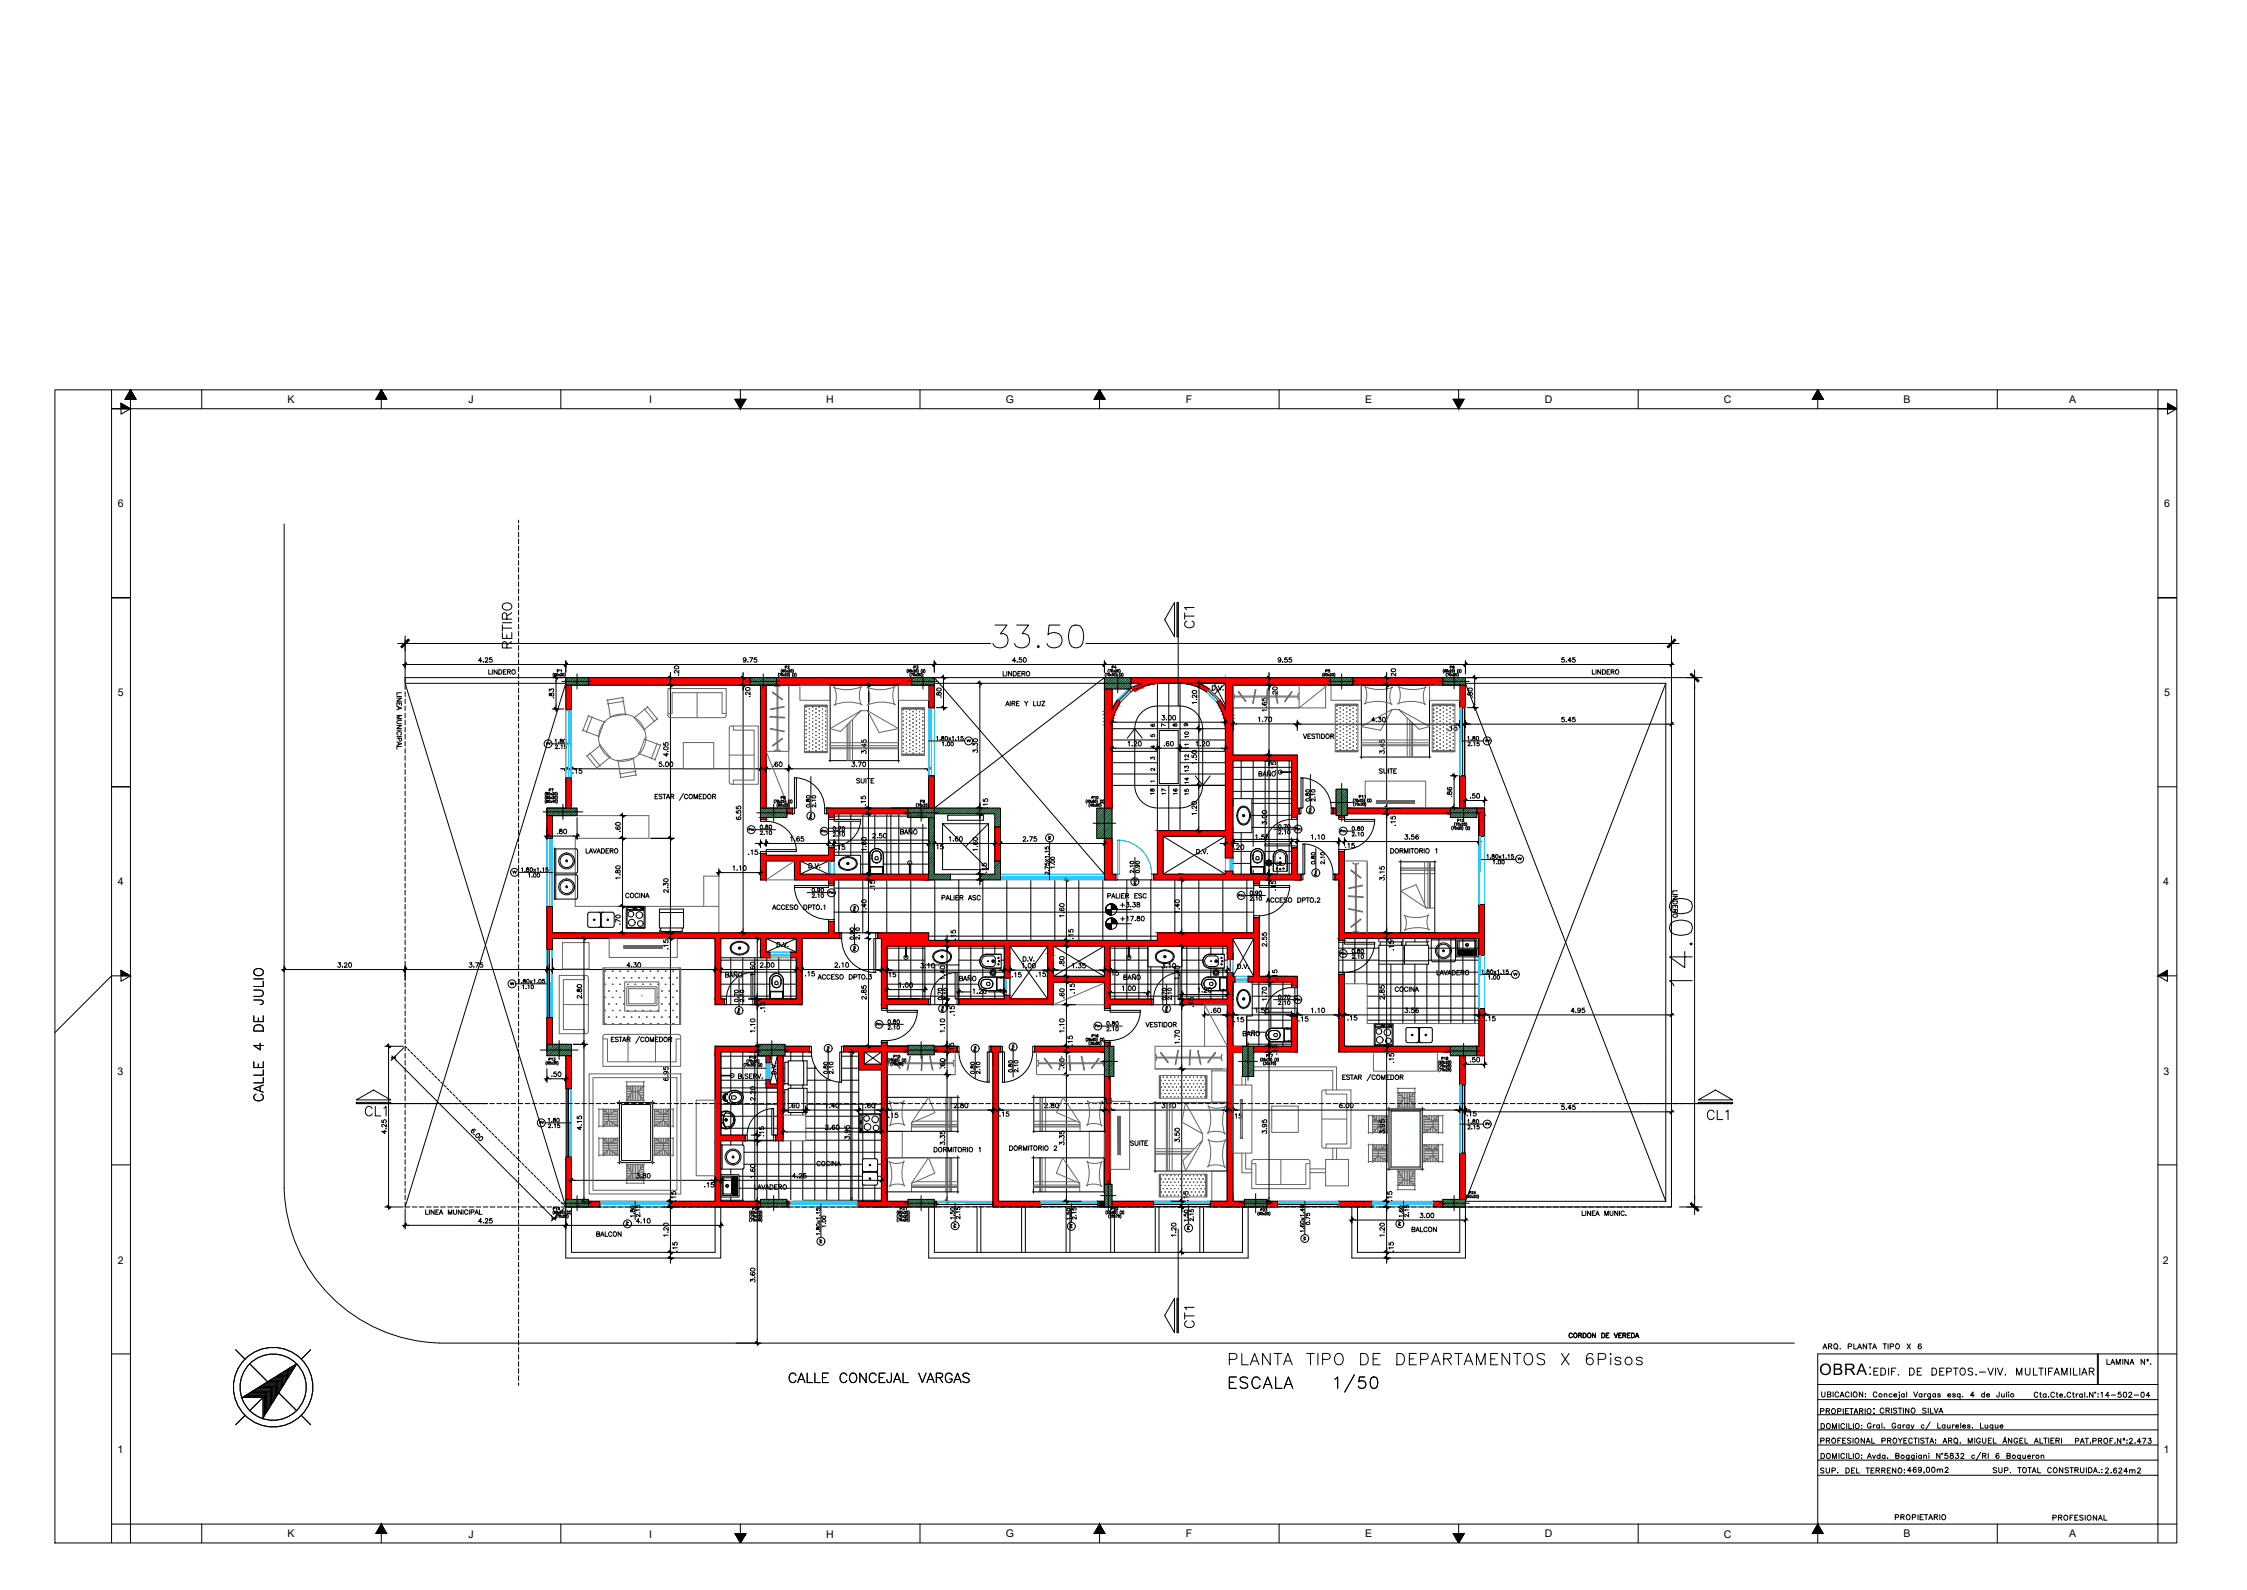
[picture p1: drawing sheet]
<svg xmlns="http://www.w3.org/2000/svg" width="1189mm" height="841mm" viewBox="0 0 1189 841" stroke-linecap="round" stroke-linejoin="round" font-family="sans-serif">
<defs><g id="words">
<text font-size="14.1" x="649" y="738">ESCALA 1/50</text>
<text font-size="10.1" x="649" y="723">PLANTA TIPO DE DEPARTAMENTOS X 6Pisos</text>
<text font-size="9.3" x="192" y="592">CL1</text>
<g font-size="8.8">
<text x="633" y="333" transform="rotate(-90 633 333)">CT1</text>
<text x="272" y="344" transform="rotate(-90 272 344)">RETIRO</text>
<text x="140" y="583" transform="rotate(-90 140 583)">CALLE 4 DE JULIO</text>
<text x="902" y="593">CL1</text>
<text x="633" y="703" transform="rotate(-90 633 703)">CT1</text>
<text x="417" y="732">CALLE CONCEJAL VARGAS</text>
</g>
<text font-size="8.4" x="963" y="727">OBRA:</text>
<g font-size="7.1">
<text x="991" y="728">EDIF. DE DEPTOS.-VIV. MULTIFAMILIAR</text>
<text x="962" y="765">PROFESIONAL PROYECTISTA: ARQ. MIGUEL ÁNGEL ALTIERI</text>
<text x="1008" y="781">469,00m2</text>
</g>
<text font-size="6.6" x="963" y="715">ARQ. PLANTA TIPO X 6</text>
<g font-size="6.2">
<text x="665" y="412">BAÑO</text>
<text x="476" y="442">BAÑO</text>
<text x="383" y="518">BAÑO</text>
<text x="507" y="520">BAÑO</text>
<text x="594" y="519">BAÑO</text>
<text x="657" y="549">BAÑO</text>
<text x="1075" y="740">Cta.Cte.Ctral.N°:14-502-04</text>
<text x="963" y="757">DOMICILIO:</text>
<text x="1097" y="765">PAT.PROF.Nª:2.473</text>
<text x="1054" y="780">SUP. TOTAL CONSTRUIDA.:</text>
<text x="1002" y="805">PROPIETARIO</text>
<text x="1085" y="805">PROFESIONAL</text>
</g>
<g font-size="5.7">
<text x="530" y="359">LINDERO</text>
<text x="531" y="375">AIRE Y LUZ</text>
<text x="214" y="398" transform="rotate(-90 214 398)">LINEA MUNICIPAL</text>
<text x="729" y="410">SUITE</text>
<text x="452" y="416">SUITE</text>
<text x="309" y="453">LAVADERO</text>
<text x="735" y="453">DORMITORIO 1</text>
<text x="330" y="476">COCINA</text>
<text x="497" y="477">PALIER ASC</text>
<text x="585" y="476">PALIER ESC</text>
<text x="408" y="482">ACCESO DPTO.1</text>
<text x="592" y="488">+17.80</text>
<text x="889" y="486" transform="rotate(-90 889 486)">LINDERO</text>
<text x="432" y="519">ACCESO DPTO.3</text>
<text x="760" y="517">LAVADERO</text>
<text x="737" y="526">COCINA</text>
<text x="605" y="544">VESTIDOR</text>
<text x="493" y="611">DORMITORIO 1</text>
<text x="597" y="607">SUITE</text>
<text x="431" y="618">COCINA</text>
<text x="398" y="630">LAVADERO</text>
<text x="836" y="644">LINEA MUNIC.</text>
<text x="746" y="653">BALCON</text>
<text x="315" y="655">BALCON</text>
<text x="829" y="709">CORDON DE VEREDA</text>
<text x="1114" y="723">LAMINA Nº.</text>
<text x="994" y="749">CRISTINO SILVA</text>
<text x="963" y="773">DOMICILIO:</text>
<text x="962" y="780">SUP. DEL TERRENO:</text>
<text x="1113" y="780">2.624m2</text>
</g>
<text font-size="5.7" fill="#656565" x="689" y="392">VESTIDOR</text>
<g font-size="5.6">
<text x="152" y="213">K</text>
<text x="248" y="213">J</text>
<text x="343" y="213">I</text>
<text x="437" y="213">H</text>
<text x="532" y="213">G</text>
<text x="627" y="213">F</text>
<text x="722" y="213">E</text>
<text x="817" y="213">D</text>
<text x="912" y="213">C</text>
<text x="1007" y="213">B</text>
<text x="1095" y="213">A</text>
<text x="62" y="268">6</text>
<text x="1145" y="268">6</text>
<text x="62" y="368">5</text>
<text x="1145" y="368">5</text>
<text x="62" y="468">4</text>
<text x="1145" y="468">4</text>
<text x="62" y="569">3</text>
<text x="1145" y="568">3</text>
<text x="62" y="669">2</text>
<text x="1144" y="668">2</text>
<text x="62" y="769">1</text>
<text x="1145" y="768">1</text>
<text x="152" y="813">K</text>
<text x="248" y="813">J</text>
<text x="343" y="813">I</text>
<text x="437" y="813">H</text>
<text x="532" y="813">G</text>
<text x="627" y="813">F</text>
<text x="722" y="813">E</text>
<text x="817" y="813">D</text>
<text x="912" y="813">C</text>
<text x="1007" y="813">B</text>
<text x="1095" y="813">A</text>
</g>
<g font-size="5.3">
<text x="258" y="358">LINDERO</text>
<text x="842" y="358">LINDERO</text>
<text x="641" y="366">D.V.</text>
<text x="293" y="394">1.80</text>
<text x="498" y="396">1.00</text>
<text x="630" y="391" transform="rotate(-90 630 391)">10</text>
<text x="776" y="396">2.15</text>
<text x="293" y="397">2.15</text>
<text x="630" y="397" transform="rotate(-90 630 397)">11</text>
<text x="630" y="403" transform="rotate(-90 630 403)">12</text>
<text x="630" y="409" transform="rotate(-90 630 409)">13</text>
<text x="630" y="416" transform="rotate(-90 630 416)">14</text>
<text x="612" y="421" transform="rotate(-90 612 421)">18</text>
<text x="618" y="421" transform="rotate(-90 618 421)">17</text>
<text x="624" y="421" transform="rotate(-90 624 421)">16</text>
<text x="630" y="422" transform="rotate(-90 630 422)">15</text>
<text x="694" y="425" transform="rotate(-90 694 425)">0.80</text>
<text x="430" y="428" transform="rotate(-90 430 428)">0.80</text>
<text x="401" y="443">2.10</text>
<text x="440" y="441">0.70</text>
<text x="676" y="440">0.70</text>
<text x="714" y="441">0.80</text>
<text x="559" y="460" transform="rotate(-90 559 460)">1.00</text>
<text x="697" y="458" transform="rotate(-90 697 458)">0.80</text>
<text x="702" y="458" transform="rotate(-90 702 458)">2.10</text>
<text x="789" y="458">1.00</text>
<text x="279" y="465">1.00</text>
<text x="601" y="463" transform="rotate(-90 601 463)">2.10</text>
<text x="429" y="473">0.90</text>
<text x="660" y="474">0.90</text>
<text x="669" y="478">ACCESO DPTO.2</text>
<text x="592" y="481">+3.38</text>
<text x="453" y="498" transform="rotate(-90 453 498)">0.90</text>
<text x="714" y="508">2.10</text>
<text x="787" y="519">1.00</text>
<text x="276" y="524">1.10</text>
<text x="392" y="531" transform="rotate(-90 392 531)">0.70</text>
<text x="395" y="531" transform="rotate(-90 395 531)">2.10</text>
<text x="500" y="530" transform="rotate(-90 500 530)">0.70</text>
<text x="503" y="530" transform="rotate(-90 503 530)">2.10</text>
<text x="618" y="530" transform="rotate(-90 618 530)">0.70</text>
<text x="676" y="533">2.10</text>
<text x="469" y="546">2.10</text>
<text x="585" y="544">0.80</text>
<text x="439" y="569" transform="rotate(-90 439 569)">0.80</text>
<text x="517" y="569" transform="rotate(-90 517 569)">0.80</text>
<text x="537" y="568" transform="rotate(-90 537 568)">0.80</text>
<text x="390" y="572">B.SERV.</text>
<text x="289" y="595">1.80</text>
<text x="776" y="595">1.80</text>
<text x="533" y="610">DORMITORIO 2</text>
<text x="224" y="643">LINEA MUNICIPAL</text>
<text x="337" y="645" transform="rotate(-90 337 645)">1.80</text>
<text x="506" y="646" transform="rotate(-90 506 646)">1.50</text>
<text x="568" y="646" transform="rotate(-90 568 646)">1.50</text>
<text x="630" y="647" transform="rotate(-90 630 647)">1.50</text>
<text x="744" y="645" transform="rotate(-90 744 645)">1.60</text>
<text x="438" y="650" transform="rotate(-90 438 650)">1.00</text>
<text x="694" y="649" transform="rotate(-90 694 649)">0.75</text>
</g>
<g font-size="4.9">
<text x="495" y="393">1.80x1.15</text>
<text x="776" y="393">1.80</text>
<text x="401" y="440">0.80</text>
<text x="786" y="455">1.80x1.15</text>
<text x="275" y="462">1.80x1.15</text>
<text x="604" y="463" transform="rotate(-90 604 463)">0.90</text>
<text x="429" y="476">2.10</text>
<text x="660" y="477">2.10</text>
<text x="456" y="498" transform="rotate(-90 456 498)">2.10</text>
<text x="714" y="505">0.80</text>
<text x="621" y="530" transform="rotate(-90 621 530)">2.10</text>
<text x="676" y="530">0.70</text>
<text x="469" y="543">0.80</text>
<text x="585" y="546">2.10</text>
<text x="520" y="569" transform="rotate(-90 520 569)">2.10</text>
<text x="540" y="568" transform="rotate(-90 540 568)">2.10</text>
<text x="289" y="598">2.15</text>
<text x="776" y="598">2.15</text>
<text x="340" y="645" transform="rotate(-90 340 645)">2.15</text>
<text x="509" y="646" transform="rotate(-90 509 646)">2.15</text>
<text x="633" y="647" transform="rotate(-90 633 647)">2.15</text>
<text x="691" y="653" transform="rotate(-90 691 653)">1.60x1.40</text>
</g>
<text font-size="4.9" fill="#00bfff" x="783" y="516">1.80x1.15</text>
<g font-size="4.4">
<text x="415" y="355">P2</text>
<text x="483" y="355">P3</text>
<text x="587" y="355">P4</text>
<text x="766" y="355">P6</text>
<text x="608" y="386">6</text>
<text x="613" y="386">7</text>
<text x="625" y="385">9</text>
<text x="608" y="391">5</text>
<text x="608" y="397">4</text>
<text x="608" y="403">3</text>
<text x="608" y="409">2</text>
<text x="290" y="420">P7</text>
<text x="412" y="424">P8</text>
<text x="486" y="426">P9</text>
<text x="577" y="424">P10</text>
<text x="718" y="423">P11</text>
<text x="770" y="436">P12</text>
<text x="395" y="441">Pm</text>
<text x="271" y="463">VV</text>
<text x="603" y="469" transform="rotate(-90 603 469)">PCF</text>
<text x="654" y="476">Pm</text>
<text x="454" y="483" transform="rotate(-90 454 483)">Pm</text>
<text x="454" y="504" transform="rotate(-90 454 504)">Pm</text>
<text x="708" y="506">Pm</text>
<text x="684" y="531">Pm</text>
<text x="501" y="536" transform="rotate(-90 501 536)">Pm</text>
<text x="619" y="536" transform="rotate(-90 619 536)">Pm</text>
<text x="463" y="544">Pm</text>
<text x="290" y="562">P13</text>
<text x="396" y="561">P14</text>
<text x="669" y="560">P17</text>
<text x="776" y="633">P24</text>
<text x="292" y="641">P19</text>
<text x="397" y="641">P20</text>
<text x="476" y="641">P21</text>
<text x="569" y="651" transform="rotate(-90 569 651)">PV</text>
<text x="631" y="652" transform="rotate(-90 631 652)">PV</text>
</g>
<text font-size="4.4" fill="#004c13" x="587" y="641">P22</text>
<g font-size="4">
<text x="294" y="357">P1</text>
<text x="701" y="357">P5</text>
<text x="620" y="385">8</text>
<text x="288" y="395">PV</text>
<text x="511" y="394">VV</text>
<text x="785" y="394">PV</text>
<text x="695" y="431" transform="rotate(-90 695 431)">Pm</text>
<text x="431" y="434" transform="rotate(-90 431 434)">Pm</text>
<text x="434" y="441">Pm</text>
<text x="684" y="440">Pm</text>
<text x="708" y="441">Pm</text>
<text x="557" y="446" transform="rotate(-90 557 446)">VV</text>
<text x="802" y="456">VV</text>
<text x="698" y="464" transform="rotate(-90 698 464)">Pm</text>
<text x="438" y="474">Pm</text>
<text x="800" y="517">VV</text>
<text x="269" y="522">VV</text>
<text x="393" y="537" transform="rotate(-90 393 537)">Pm</text>
<text x="579" y="544">Pm</text>
<text x="577" y="550">P16</text>
<text x="440" y="557" transform="rotate(-90 440 557)">Pm</text>
<text x="518" y="557" transform="rotate(-90 518 557)">Pm</text>
<text x="538" y="556" transform="rotate(-90 538 556)">Pm</text>
<text x="472" y="561">P15</text>
<text x="762" y="562">P18</text>
<text x="285" y="595">PV</text>
<text x="785" y="596">PV</text>
<text x="334" y="649" transform="rotate(-90 334 649)">PV</text>
<text x="507" y="651" transform="rotate(-90 507 651)">PV</text>
<text x="742" y="649" transform="rotate(-90 742 649)">PV</text>
<text x="436" y="659" transform="rotate(-90 436 659)">VV</text>
<text x="692" y="657" transform="rotate(-90 692 657)">VV</text>
</g>
<text font-size="4" fill="#004c13" x="666" y="642">P23</text>
<text font-size="3.1" x="608" y="415">1</text>
</g></defs>
<!-- layer: 10 -->
<path d="M581 635l3 3v-3zM581 635l3 3h-3z" fill="#000" stroke="#000" stroke-width=".53"/>
<g fill="#f00" stroke="#f00" stroke-width=".53">
<path d="M612 493h11z"/>
<path d="M494 553h12z"/>
<path d="M623 439h25z"/>
<path d="M645 370l1 2h-2z"/>
<path d="M599 365h3l-2 1z"/>
<path d="M636 364h4l-1 1z"/>
<path d="M591 370l2 2h-3z"/>
<path d="M526 437h3z"/>
<path d="M526 437h3v18z"/>
<path d="M781 553l4 5v-5zM781 553l4 5h-4z"/>
<path d="M711 553l56 3v-3zM711 553l56 3h-56z"/>
<path d="M708 515l3 41v-41zM708 515l3 41h-3z"/>
<path d="M584 569l3 15v-15zM584 569l3 15h-3z"/>
<path d="M584 584l3 42v-42zM584 584l3 42h-3z"/>
<path d="M588 635l22 3v-3zM588 635l22 3h-22z"/>
<path d="M438 487l3 6v-6zM438 487l3 6h-3z"/>
<path d="M289 479l3 14v-14zM289 479l3 14h-3z"/>
<path d="M289 493l155 3v-3zM289 493l155 3h-155z"/>
<path d="M289 496l3 6v-6zM289 496l3 6h-3z"/>
<path d="M402 496l3 8v-8zM402 496l3 8h-3z"/>
<path d="M421 496l3 8v-8zM421 496l3 8h-3z"/>
<path d="M418 504l6 3v-3zM418 504l6 3h-6z"/>
<path d="M402 504l5 3v-3zM402 504l5 3h-5z"/>
<path d="M421 507l3 21v-21zM421 507l3 21h-3z"/>
<path d="M378 496l3 32v-32zM378 496l3 32h-3z"/>
<path d="M399 528l25 2v-2zM399 528l25 2h-25z"/>
<path d="M399 530l25 1v-1zM399 530l25 1h-25z"/>
<path d="M378 528l5 3v-3zM378 528l5 3h-5z"/>
<path d="M299 362l3 13v-13zM299 362l3 13h-3z"/>
<path d="M289 431l3 12v-12zM289 431l3 12h-3z"/>
<path d="M289 538l3 14v-14zM289 538l3 14h-3z"/>
<path d="M402 362l3 65v-65zM402 362l3 65h-3z"/>
<path d="M416 427l3 3v-3zM416 427l3 3h-3z"/>
<path d="M402 432l3 1v-1zM402 432l3 1h-3z"/>
<path d="M491 362l3 12v-12zM491 362l3 12h-3z"/>
<path d="M491 410l3 17v-17zM491 410l3 17h-3z"/>
<path d="M663 485l3 8v-8zM663 485l3 8h-3z"/>
<path d="M663 493h3zM623 493h43zM623 493h43zM623 493h43z"/>
<path d="M623 493l43 3v-3zM623 493l43 3h-43z"/>
<path d="M612 493l11 3v-3zM612 493l11 3h-11z"/>
<path d="M464 493l27 3v-3zM464 493l27 3h-27z"/>
<path d="M466 496l25 1v-1zM466 496l25 1h-25z"/>
<path d="M623 496l29 1v-1zM623 496l29 1h-29z"/>
<path d="M612 496l11 1v-1zM612 496l11 1h-11z"/>
<path d="M623 497l29 3v-3zM623 497l29 3h-29z"/>
<path d="M466 497l157 3v-3zM466 497l157 3h-157z"/>
<path d="M649 500l3 4v-4zM649 500l3 4h-3z"/>
<path d="M554 500l3 4v-4zM554 500l3 4h-3z"/>
<path d="M554 504l3 1v-1zM554 504l3 1h-3z"/>
<path d="M649 504l3 3v-3zM649 504l3 3h-3z"/>
<path d="M554 505l3 3v-3zM554 505l3 3h-3z"/>
<path d="M663 496l3 20v-20zM663 496l3 20h-3z"/>
<path d="M649 514l3 2v-2zM649 514l3 2h-3z"/>
<path d="M584 500l3 16v-16zM584 500l3 16h-3z"/>
<path d="M554 508l3 8v-8zM554 508l3 8h-3z"/>
<path d="M557 516l30 1v-1zM557 516l30 1h-30z"/>
<path d="M554 516l3 1v-1zM554 516l3 1h-3z"/>
<path d="M531 500l3 17v-17zM531 500l3 17h-3z"/>
<path d="M660 516l26 3v-3zM660 516l26 3h-26z"/>
<path d="M649 516l4 3v-3zM649 516l4 3h-4z"/>
<path d="M557 517l30 2v-2zM557 517l30 2h-30z"/>
<path d="M554 517l3 2v-2zM554 517l3 2h-3z"/>
<path d="M557 519h30zM557 519h30z"/>
<path d="M554 519h3zM554 519h3z"/>
<path d="M683 519l3 2v-2zM683 519l3 2h-3z"/>
<path d="M649 519l3 5v-5zM649 519l3 5h-3z"/>
<path d="M531 526l3 2v-2zM531 526l3 2h-3z"/>
<path d="M466 500l3 28v-28zM466 500l3 28h-3z"/>
<path d="M649 524l3 4v-4zM649 524l3 4h-3z"/>
<path d="M584 519l3 9v-9zM584 519l3 9h-3z"/>
<path d="M507 528h27zM507 528h27z"/>
<path d="M554 519l3 9v-9zM554 519l3 9h-3z"/>
<path d="M507 528h47zM507 528h47z"/>
<path d="M507 528l50 3v-3zM507 528l50 3h-50z"/>
<path d="M466 528l25 3v-3zM466 528l25 3h-25z"/>
<path d="M625 528l27 3v-3zM625 528l27 3h-27z"/>
<path d="M584 528l25 3v-3zM584 528l25 3h-25z"/>
<path d="M584 531l3 2v-2zM584 531l3 2h-3z"/>
<path d="M466 531l3 2v-2zM466 531l3 2h-3z"/>
<path d="M649 531l3 22v-22zM649 531l3 22h-3zM649 553h3zM649 553h3z"/>
<path d="M782 427l3 15v-15zM782 427l3 15h-3z"/>
<path d="M772 410l3 17v-17zM772 410l3 17h-3z"/>
<path d="M705 427l2 2v-2zM705 427l2 2h-2z"/>
<path d="M781 427l4 3v-3zM781 427l4 3h-4z"/>
<path d="M713 427l54 3v-3zM713 427l54 3h-54z"/>
<path d="M705 429l2 1v-1zM705 429l2 1h-2z"/>
<path d="M782 430l3 1v-1zM782 430l3 1h-3z"/>
<path d="M708 431l3 1v-1zM708 431l3 1h-3z"/>
<path d="M782 431l3 5v-5zM782 431l3 5h-3z"/>
<path d="M782 436l3 6v-6zM782 436l3 6h-3z"/>
<path d="M708 450l3 12v-12zM708 450l3 12h-3z"/>
<path d="M706 462l5 3v-3zM706 462l5 3h-5z"/>
<path d="M782 478l3 15v-15zM782 478l3 15h-3z"/>
<path d="M708 465l3 28v-28zM708 465l3 28h-3z"/>
<path d="M708 493l77 3v-3zM708 493l77 3h-77z"/>
<path d="M708 496l3 1v-1zM708 496l3 1h-3z"/>
<path d="M782 496l3 9v-9zM782 496l3 9h-3z"/>
<path d="M411 358l71 4v-4zM411 358l71 4h-71z"/>
<path d="M311 358l86 4v-4zM311 358l86 4h-86z"/>
<path d="M311 635l6 3v-3zM311 635l6 3h-6z"/>
<path d="M378 553l23 3v-3zM378 553l23 3h-23z"/>
<path d="M378 556l3 44v-44zM378 556l3 44h-3z"/>
<path d="M378 600l16 3v-3zM378 600l16 3h-16z"/>
<path d="M378 603l3 32v-32zM378 603l3 32h-3z"/>
<path d="M353 635l49 3v-3zM353 635l49 3h-49z"/>
<path d="M466 551l3 2v-2zM466 551l3 2h-3z"/>
<path d="M446 553h34zM446 553h34z"/>
<path d="M446 553l34 3v-3zM446 553l34 3h-34z"/>
<path d="M466 556l3 7v-7zM466 556l3 7h-3z"/>
<path d="M454 556l3 7v-7zM454 556l3 7h-3z"/>
<path d="M454 563l15 3v-3zM454 563l15 3h-15z"/>
<path d="M466 566l3 69v-69zM466 566l3 69h-3z"/>
<path d="M453 635l27 3v-3zM453 635l27 3h-27z"/>
<path d="M524 553l5 3v-3zM524 553l5 3h-5z"/>
<path d="M525 556l3 79v-79zM525 556l3 79h-3z"/>
<path d="M525 635l26 3v-3zM525 635l26 3h-26z"/>
<path d="M649 635l9 3v-3zM649 635l9 3h-9z"/>
<path d="M640 635l9 3v-3zM640 635l9 3h-9z"/>
<path d="M494 553l12 3v-3zM494 553l12 3h-12z"/>
<path d="M547 553l37 3v-3zM547 553l37 3h-37z"/>
<path d="M584 551l3 2v-2zM584 551l3 2h-3z"/>
<path d="M612 439h11zM612 439h11z"/>
<path d="M623 439l29 3v-3zM623 439l29 3h-29z"/>
<path d="M612 439l11 3v-3zM612 439l11 3h-11z"/>
<path d="M648 442l4 12v-12zM648 442l4 12h-4z"/>
<path d="M683 448l3 14v-14zM683 448l3 14h-3z"/>
<path d="M648 461l4 1v-1zM648 461l4 1h-4z"/>
<path d="M612 442l3 20v-20zM612 442l3 20h-3z"/>
<path d="M623 462l65 3v-3zM623 462l65 3h-65z"/>
<path d="M610 462l13 3v-3zM610 462l13 3h-13z"/>
<path d="M663 465l3 2v-2zM663 465l3 2h-3z"/>
<path d="M716 358l47 4v-4zM716 358l47 4h-47z"/>
<path d="M652 358l52 4v-4zM652 358l52 4h-52z"/>
<path d="M644 372h2zM644 372h2z"/>
<path d="M644 372l3 1-1-1zM644 372l3 1h-2z"/>
<path d="M645 373l3 1-1-1zM645 373l3 1h-3z"/>
<path d="M648 358l4 17v-17zM648 358l4 17h-4z"/>
<path d="M645 374l3 1v-1zM645 374l3 1h-2z"/>
<path d="M648 375h4zM648 375h4h-4z"/>
<path d="M646 375h2zM646 375h2h-2z"/>
<path d="M646 375l6 1v-1zM646 375l6 1h-5z"/>
<path d="M647 376l5 2v-2zM647 376l5 2h-5z"/>
<path d="M647 378l5 2v-2zM647 378l5 2h-4z"/>
<path d="M648 380l4 2v-2zM648 380l4 2h-4z"/>
<path d="M648 382l4 2v-2zM648 382l4 2h-4z"/>
<path d="M648 384l4 1v-1zM648 384l4 1h-4z"/>
<path d="M648 385l4 14v-14zM648 385l4 14h-4z"/>
<path d="M648 399l38 3v-3zM648 399l38 3h-38z"/>
<path d="M683 402l3 25v-25zM683 402l3 25h-3z"/>
<path d="M683 427l4 3v-3zM683 427l4 3h-4z"/>
<path d="M683 430l3 2v-2zM683 430l3 2h-3z"/>
<path d="M648 402l4 37v-37zM648 402l4 37h-4z"/>
<path d="M299 612l3 22v-22zM299 612l3 22h-3z"/>
<path d="M299 558l3 18v-18zM299 558l3 18h-3z"/>
<path d="M649 553l3 82v-82zM649 553l3 82h-3z"/>
<path d="M683 537l3 16v-16zM683 537l3 16h-3z"/>
<path d="M663 553l23 3v-3zM663 553l23 3h-23z"/>
<path d="M415 553l13 3v-3zM415 553l13 3h-13z"/>
<path d="M411 558l3 42v-42zM411 558l3 42h-3z"/>
<path d="M410 600l4 3v-3zM410 600l4 3h-4z"/>
<path d="M598 358l50 3v-3zM598 358l50 3h-50z"/>
<path d="M624 361h11zM624 361h11z"/>
<path d="M604 361h10zM604 361h8z"/>
<path d="M626 361l9 1zM626 361l9 1z"/>
<path d="M604 361h8zM604 362h7z"/>
<path d="M628 362h8zM628 362h8z"/>
<path d="M604 362h7zM603 362h6z"/>
<path d="M630 362h6zM630 362h6z"/>
<path d="M603 362h6zM603 362h5z"/>
<path d="M631 362l6 1zM631 362l6 1z"/>
<path d="M603 362h5zM602 363h5z"/>
<path d="M632 363h6h-1zM632 363h6h-5z"/>
<path d="M602 363h3h2zM601 363h1h3z"/>
<path d="M633 363h5zM633 363h5z"/>
<path d="M601 363h4zM601 363h4z"/>
<path d="M634 363l5 1-1-1zM634 363l5 1h-4z"/>
<path d="M601 363l3 1 1-1zM600 364l1-1 3 1z"/>
<path d="M635 364h5h-1zM635 364h5h-4z"/>
<path d="M600 364h3h1zM599 364h1h3z"/>
<path d="M636 364l3 1zM637 365h2l-1 1z"/>
<path d="M599 364l3 1 1-1zM599 364l3 1z"/>
<path d="M590 372h3zM590 372h3z"/>
<path d="M590 372l2 1 1-1zM590 372l2 1h-2z"/>
<path d="M590 373l1 1 1-1zM590 373l1 1h-2z"/>
<path d="M589 374l2 1v-1zM589 374l2 1h-2z"/>
<path d="M589 375h2zM589 375h2h-3z"/>
<path d="M584 364l4 11v-11zM584 364l4 11h-4z"/>
<path d="M584 375l6 1 1-1zM584 375l6 1h-6z"/>
<path d="M584 376l5 2 1-2zM584 376l5 2h-5z"/>
<path d="M584 378l5 2v-2zM584 378l5 2h-5z"/>
<path d="M584 380l5 2v-2zM584 380l5 2h-5z"/>
<path d="M584 382l4 2 1-2zM584 382l4 2h-4z"/>
<path d="M584 384l4 1v-1zM584 384l4 1h-4z"/>
<path d="M584 385l4 42v-42zM584 385l4 42h-4z"/>
<path d="M584 443l4 19v-19zM584 443l4 19h-4z"/>
<path d="M584 462l6 3v-3zM584 462l6 3h-6z"/>
<path d="M772 362l3 12v-12zM772 362l3 12h-3z"/>
<path d="M782 533l3 20v-20zM782 533l3 20h-3z"/>
<path d="M299 411l3 16v-16zM299 411l3 16h-3z"/>
<path d="M772 558l3 16v-16zM772 558l3 16h-3z"/>
<path d="M758 635l5 3v-3zM758 635l5 3h-5z"/>
<path d="M772 610l3 24v-24zM772 610l3 24h-3z"/>
<path d="M526 455h3zM526 437l3 18h-3z"/>
<path d="M438 448l3 4v-4zM438 448l3 4h-3z"/>
<path d="M402 451l3 1v-1zM402 451l3 1h-3z"/>
<path d="M402 452l39 3v-3zM402 452l39 3h-39z"/>
<path d="M420 455l3 7v-7zM420 455l3 7h-3z"/>
<path d="M420 462l71 3v-3zM420 462l71 3h-71z"/>
<path d="M402 455l3 10v-10zM402 455l3 10h-3z"/>
<path d="M438 465l3 2v-2zM438 465l3 2h-3z"/>
<path d="M437 427l43 3v-3zM437 427l43 3h-43z"/>
<path d="M438 430l3 2v-2zM438 430l3 2h-3z"/>
<path d="M671 635l5 3v-3zM671 635l5 3h-5z"/>
<path d="M670 635l1 3v-3zM670 635l1 3h-1z"/>
<path d="M405 558l2 4v-4zM405 558l2 4h-2z"/>
<path d="M405 571l2 2v-2zM405 571l2 2h-2z"/>
<path d="M405 573l6 2v-2zM405 573l6 2h-6z"/>
<path d="M708 635l18 3v-3zM708 635l18 3h-18z"/>
<path d="M494 635l1 1v-1zM494 635l1 1h-1z"/>
<path d="M494 636l1 2v-2zM494 636l1 2h-1z"/>
<path d="M416 635l1 3v-3zM416 635l1 3h-1z"/>
<path d="M652 553l5 3v-3zM652 553l5 3h-5z"/>
</g>
<path d="M526 437h3v18h-3zM557 505v3M557 516v3M652 553h5v3h-5z" fill="none" stroke="#f00" stroke-width=".53"/>
<!-- layer: 2 -->
<g fill="none" stroke="#000" stroke-width=".53">
<path d="M150 277v351a84 84 0 0 0 82 82h717M774 374v36M775 374v36M499 436h24v24l-24-24v24h24M501 431h19v3h-19zM523 436l-12 12M503 465h16M503 462h16M290 502v36M291 502v36v-28M300 576v36M454 566v68"/>
<path d="M774 574v36M775 574v36M301 612v-36v36M495 638h30M495 637h30M551 638h30M551 637h30M610 638h30M610 637h30M676 638h32M676 637h32"/>
</g>
<!-- layer: Texto -->
<g fill="none" stroke="#000" stroke-width=".53">
<path d="M621 319v18l-5-9zM623 319v18zM623 319v54M362 420l-2 3M347 421h1M348 420h-1v3h1M350 420h-1v1l1 1h-1M351 420h1M352 420v3M353 423v-3l1 3M353 422h1M355 421h1h1l-2-1v3"/>
<path d="M356 421l1 2M364 421a.9 .9 0 0 0-1-1 .9 .9 0 0 0-1 1v1a.9 .9 0 0 0 1 1 .9 .9 0 0 0 1-1M367 423v-3l1 3 1-3v3M370 421h1M371 420h-1v3h1M372 420h1a1.3 1.3 0 0 1 1 1 1.3 1.3 0 0 1-1 2h-1zM377 421h1h1l-2-1v3M378 421l1 2M428 457h1a1.3 1.3 0 0 1 1 1 1.3 1.3 0 0 1-1 1h-1zM431 459h.1M431 457l1 2 1-2M434 459h.1"/>
<path d="M633 449h1a1.3 1.3 0 0 1 1 1 1.3 1.3 0 0 1-1 2h-1zM636 451h.1M636 449l1 3 1-3M639 451h.1M411 498h1a1.3 1.3 0 0 1 1 2 1.3 1.3 0 0 1-1 1h-1zM414 498l1 3 1-3M414 501h.1M417 501h.1M541 506h1a1.3 1.3 0 0 1 1 1 1.3 1.3 0 0 1-1 1h-1zM544 508h.1M545 506v2l1-2M547 508h.1"/>
<path d="M655 510h1a1.3 1.3 0 0 1 0 1 1.3 1.3 0 0 1 0 1h-1zM657 512h.1M658 510l1 2 1-2M660 512h.1M323 550h1M325 549h-2v2h2M327 549h-1l1 1v1h-1M328 549h1M328 549v2M329 551l1-2 1 2M330 550h1M332 550h1v-1h-1v2"/>
<path d="M333 550v1M338 548l-2 4M341 549a1 1 0 0 0-2 0 1 1 0 0 0 0 1 .9 .9 0 0 0 1 1 .9 .9 0 0 0 1-1M344 551v-2l1 2 1-2v2M347 550h1M348 549h-1v2h1M349 549h1a1.3 1.3 0 0 1 1 1 1.3 1.3 0 0 1-1 1h-1zM354 550h1v-1h-1v2M355 550v1M408 563l3 1-3 1M409 567h1l1 1h-3zM410 566h.1"/>
<path d="M410 562h.1M710 570h1M712 569h-2v2h2M714 569h-1l1 2h-2M714 569h2M715 569v2M716 571l1-2 1 2M717 570h1M719 570h1v-1h-1v2M720 570v1M725 568l-2 4M728 569a.9 .9 0 0 0-1 0 .9 .9 0 0 0-1 1 .9 .9 0 0 0 1 1 .9 .9 0 0 0 1-1"/>
<path d="M731 571v-2l1 2 1-2v2M734 570h1M735 569h-1v2h1M736 569h1a1.3 1.3 0 0 1 0 1 1.3 1.3 0 0 1 0 1h-1zM741 570h1v-1h-1v2M742 570v1M189 583h18v1h-18zM189 582l9-5 9 5zM189 584h69M862 584h55M899 583h18v1h-18zM899 582l9-5 9 5z"/>
<path d="M623 650v55M621 687v18l-5-9zM623 687v18zM125 714l5 5M164 714l-5 5M128 739l29-18-18 29M128 739h11v11M129 739h11v10M130 738h10v10M131 738h9v9M131 737h10v10M132 721l10 10"/>
<path d="M132 737h10v9M134 736h8v9M135 735h8v9M136 735h8v8M137 734h7v8M138 733h7v8M139 733h7v7M139 739l-7 7M140 732h6v7M141 731h6v6M142 731h6v5M143 730h5v5"/>
<path d="M144 729h5v5M145 729h5v4M146 728h4v4M147 727h4v4M147 737l10 9M148 727h3v3M149 726h3v3M150 726h3v2M151 725h2v2M152 724h2v2M153 724h2v1M154 723h1v1"/>
<path d="M155 722h1v1M156 722h1M964 736v2l1 1 1-3M967 738l1-1h1l-2-1v3h2l-1-1M970 736v3M973 737a1 1 0 0 0-1-1 1 1 0 0 0-1 1 1.1 1.1 0 0 0 0 2 1.1 1.1 0 0 0 2 0v-1M974 739l1-3 1 3M974 738h1M978 737a1 1 0 0 0-1-1 1 1 0 0 0-1 1 1.1 1.1 0 0 0 1 2 1.1 1.1 0 0 0 1 0v-1M980 736v3M986 736v3l-2-3v3M987 737h.1"/>
<path d="M987 739h.1M993 737a1 1 0 0 0-1-1 1 1 0 0 0-1 1v1a1 1 0 0 0 1 1 1 1 0 0 0 1-1M997 738l1-1v2M997 737v2M1001 738a.9 .9 0 0 0-1-1 1 1 0 0 0 0 2 .9 .9 0 0 0 1 0M1002 738h2a1 1 0 0 0-2 0 .9 .9 0 0 0 0 1 1 1 0 0 0 2 0M1005 736h.1M1005 737v2l-1 1M1008 738a1.1 1.1 0 0 0-2-1 1 1 0 0 0 0 2 1 1 0 0 0 2 0M1008 737v2M1009 736v3M1013 736l1 3 1-3"/>
<path d="M1017 738a.9 .9 0 0 0-1-1 1 1 0 0 0 0 2 .9 .9 0 0 0 1 0M1017 737v2M1018 737v2M1019 737l-1 1M1021 737v3h-1M1021 738a.9 .9 0 0 0-1-1 1 1 0 0 0 0 2 .9 .9 0 0 0 1 0M1024 738a.9 .9 0 0 0-1-1 1 1 0 0 0 0 2 .9 .9 0 0 0 1 0M1024 737v2M1027 738l-2-1 2 2h-2M1031 738h1a.9 .9 0 0 0-1-1 .9 .9 0 0 0-1 1 .9 .9 0 0 0 1 1h1M1035 738l-2-1 2 2h-2M1037 738a.9 .9 0 0 0-1-1 1 1 0 0 0 0 2 .9 .9 0 0 0 1 0"/>
<path d="M1037 737v3M1038 739h.1M1045 738h-2l1-2v3M1050 738a.9 .9 0 0 0-1-1 1 1 0 0 0 0 2 .9 .9 0 0 0 1 0M1050 736v3M1051 738h2a1.1 1.1 0 0 0-2-1 1 1 0 0 0 0 2 .9 .9 0 0 0 1 0h1M1058 736v3h-1l-1-1M1059 737v2l1-1M1060 737v2M1062 736v3M1063 736h.1M1063 737v2"/>
<path d="M130 749l-5 5M159 749l5 5M963 746h2v-1h-2v3M966 746h2v-1h-2v3M967 746l1 2M972 746h2v-1h-2v3M975 745v3M976 746h1M978 745h-2v3h2M979 745h1M980 745v3M981 748l1-3 1 3"/>
<path d="M981 747h2M984 746h1l1-1h-2v3M985 746l1 2M987 745v3M990 753a1 1 0 0 0-1 0 1 1 0 0 0-1 1 1.1 1.1 0 0 0 0 1 1.1 1.1 0 0 0 2 0v-1h-1M991 754v1M992 745h.1M992 747h.1M992 754h-1M994 754a.9 .9 0 0 0-1 0 .9 .9 0 0 0 0 1 .9 .9 0 0 0 1 0M994 754v1M996 753v2"/>
<path d="M997 755h.1M1003 753a1 1 0 0 0-1 0 1 1 0 0 0-1 1 1 1 0 0 0 1 1 1 1 0 0 0 1-1h-1M1006 754a1 1 0 0 0-2 0 .9 .9 0 0 0 0 1 1 1 0 0 0 2 0M1006 754v1M1007 754v1M1008 754h-1M1010 754a.9 .9 0 0 0-1 0 .9 .9 0 0 0 0 1 .9 .9 0 0 0 1 0M1010 754v1M1011 754l1 1 1-1M1012 755l-1 1M1018 754a.9 .9 0 0 0-1 0 .9 .9 0 0 0 0 1 .9 .9 0 0 0 1 0M1021 752l-2 4"/>
<path d="M1025 753v2h2M1029 754a.9 .9 0 0 0-1 0 .9 .9 0 0 0 0 1 .9 .9 0 0 0 1 0M1029 754v1M1030 754v1h2M1032 754v1M1033 754v1M1034 754h-1M1035 754h1a.9 .9 0 0 0-1 0 .9 .9 0 0 0 0 1h1M1037 753v2M1038 754h2a.9 .9 0 0 0-1 0 .9 .9 0 0 0-1 1 .9 .9 0 0 0 1 0h1M1042 754h-1l1 1h-1M1044 755h.1"/>
<path d="M1048 753v2h1M1050 754v1h2M1052 754v1M1054 754a.9 .9 0 0 0-1 0 .9 .9 0 0 0 0 1 .9 .9 0 0 0 1 0M1054 754v2M1056 754v1h1M1057 754v1M1058 754h2a.9 .9 0 0 0-1 0 .9 .9 0 0 0-1 1 .9 .9 0 0 0 1 0h1M988 771l1-2 1 2M988 771h2M991 770l1 1v-1M995 770a1 1 0 0 0-2 0 .9 .9 0 0 0 0 1 1 1 0 0 0 2 0"/>
<path d="M995 769v2M997 770a.9 .9 0 0 0-1 0 .9 .9 0 0 0 0 1 .9 .9 0 0 0 1 0M997 770v1M999 771h.1M1003 770h2v-1h-2v2h2l-1-1M1010 770v2h-1M1010 770a.9 .9 0 0 0-1 0 .9 .9 0 0 0 0 1 .9 .9 0 0 0 1 0M1013 770v2h-1M1013 770a.9 .9 0 0 0-1 0 .9 .9 0 0 0 0 1 .9 .9 0 0 0 1 0M1014 769h.1M1014 770v1M1017 770a1 1 0 0 0-2 0 .9 .9 0 0 0 0 1 1 1 0 0 0 2 0"/>
<path d="M1017 770v1M1018 770h1v1M1018 770v1M1020 769h.1M1021 770v1M1026 769v2l-1-2v2M1030 769h-1v1a1 1 0 0 1 1 0 1 1 0 0 1 0 1 1 1 0 0 1-1 0M1032 769v1l2 1a1 1 0 0 1-1 0 1 1 0 0 1-1 0v-1l1-1zM1035 769h1l-1 1a.9 .9 0 0 1 1 1 .9 .9 0 0 1 0 1 .9 .9 0 0 1-1-1M1038 769h1l-2 2h2M1045 770a1 1 0 0 0-2 0 .9 .9 0 0 0 0 1 1 1 0 0 0 2 0M1048 768l-2 4"/>
<path d="M1049 770h2v-1h-2v2M1050 770l1 1M1052 769v2M1058 769h-1a1.2 1.2 0 0 0-1 1 1.2 1.2 0 0 0 2 1 .8 .8 0 0 0-1-1 .8 .8 0 0 0-1 1M1062 770h1l1-1h-2v2h2l-1-1M1069 770a.9 .9 0 0 0-1 0 .9 .9 0 0 0 0 1 .9 .9 0 0 0 1 0M1069 770v2M1070 770v1h2M1072 770v1M1073 770h1a.9 .9 0 0 0-1 0 .9 .9 0 0 0 0 1 .9 .9 0 0 0 1 0M1075 770v1M1076 770h-1"/>
<path d="M1080 770h1v1M1080 770v1"/>
<circle cx="365" cy="421" r="1.1"/>
<circle cx="375" cy="421" r="1.1"/>
<circle cx="342" cy="550" r="1.1"/>
<circle cx="352" cy="550" r="1.1"/>
<circle cx="729" cy="570" r="1.1"/>
<circle cx="739" cy="570" r="1.1"/>
<circle cx="145" cy="734" r="18"/>
<circle cx="145" cy="734" r="21"/>
<circle cx="982" cy="737" r="1.2"/>
<circle cx="995" cy="738" r=".9"/>
<circle cx="1065" cy="738" r=".9"/>
<circle cx="970" cy="746" r="1.2"/>
<circle cx="989" cy="746" r="1.2"/>
<circle cx="1007" cy="771" r=".9"/>
<circle cx="1028" cy="769" r=".3"/>
<circle cx="1066" cy="771" r=".9"/>
<circle cx="1078" cy="771" r=".9"/>
</g>
<!-- layer: G-ANOT-HOJA-ROTU-2 -->
<g fill="#000" stroke="#000" stroke-width=".53">
<path d="M64 213l5 3h-5zM64 513l5 3h-5zM1142 516l5-3v3zM389 811h3v5z"/>
<path d="M69 206l-3 5h3zM69 206v5z"/>
<path d="M69 206v5h3zM69 206l3 5z"/>
<path d="M202 206l-3 5h3zM202 206v5z"/>
<path d="M202 206v5h3zM202 206l3 5z"/>
<path d="M389 211h3v5zM392 211v5l3-5z"/>
<path d="M582 206l-3 5h3zM582 206v5z"/>
<path d="M582 206v5h3zM582 206l3 5z"/>
<path d="M769 211h3v5zM772 211v5l3-5z"/>
<path d="M962 206l-3 5h3zM962 206v5z"/>
<path d="M962 206v5h3zM962 206l3 5z"/>
<path d="M1147 216h5zM1147 213l5 3h-5z"/>
<path d="M202 806v5h3zM202 806v5h-3z"/>
<path d="M395 811l-3 5zM392 811h3l-3 5z"/>
<path d="M582 806v5h3zM582 806v5h-3z"/>
<path d="M775 811l-3 5zM772 811h3l-3 5zM772 811v5zM769 811h3v5z"/>
<path d="M962 806v5h3zM962 806v5h-3z"/>
</g>
<g fill="none" stroke="#000" stroke-width=".53">
<path d="M59 216h10h-10M59 206v610M64 213l5 3-5 3zM69 206l3 5h-6l3-5v10M107 206v10M202 206l3 5h-6l3-5v10M297 206v10M389 211h6l-3 5zM392 206v10M487 206v10M582 206l-3 5h6l-3-5v10M677 206v10"/>
<path d="M769 211h6l-3 5zM772 206v10M867 206v10M962 206l3 5h-6l3-5v10M1057 206v10M1142 206v10h10M1142 216h10h-10M1147 213l5 3-5 3zM59 316h10h-10M1142 316h10h-10M59 416h10M1142 416h10"/>
<path d="M64 513l5 3-5 3zM69 516h-10l-30 30M1142 516l5-3v6zM1142 516h10M59 616h10M1142 616h10M59 716h10M1110 716v16M1142 716h10M962 732h180M962 740h180M962 748h180"/>
<path d="M962 756h180M962 764h180M962 772h180M962 780h180M59 806h10v10M107 806v10M202 806l3 5h-6zM202 806v10M297 806v10M392 806v10l-3-5h6l-3 5M487 806v10M582 806l3 5h-6z"/>
<path d="M582 806v10M677 806v10M769 811h6l-3 5zM772 806v10M867 806v10M962 806l3 5h-6zM962 806v10M1057 806v10M1152 806h-10v10"/>
</g>
<!-- layer: G-ANOT-HOJA-ROTU-4 -->
<path d="M69 216h1073v590h-1073zM1142 716h-180v90" fill="none" stroke="#000" stroke-width=".53"/>
<g fill="none" stroke="#000" stroke-width=".53">
<path d="M775 358h-191v69M405 362v65h14v3h-3M412 362h-7h89M491 374h3h-3M491 374h3v-16h-195v17h3v-13h100v71h3v-1M491 362v12M588 364v11l3-5 2 2-3 5-2 6v44M634 361l6 3-2 2-5-3-5-1-15-1-8 2-7 3-1-2 7-3h-6M634 361h14h-14M634 361h14v14l-3-5-1 2M644 372l3 5 1 7v55h-36v23h-2v3h53M775 362v12h-3v-12h-120v37h34v28h1v3h-1v2h-3v-30h-31v52h-4v-12h-33v20h33v-1h4v1"/>
<path d="M302 427v-16h-3v16h-10v16h3v-12h10M404 427h.1M494 427v-17h-3v17h-54v3h1v2h3v-2h39M704 430h3M704 427h3M705 427v3M708 431v1h3v-1M713 427h59v-17h3v17h10v15h-3v-12h-1M713 430h54M491 459v3h-68v-7h18v-7h-3v4h-33v-1h-3v14h3v-10h15v10h18v2h3v-2h53M584 443h4v19h2v3h-6zM708 450h3v43h71v-15h3v27h-3v-9h-71v1h-3v-32h-2v-3h2z"/>
<path d="M652 462h.1M652 462h31v-14h3v14h2v3h-22v2h-3v-2M663 465h.1M612 497h-121v-4h-27v3h2v37h3v-2h22v-3h-22h17M612 497h.1M612 497v-4h51v-8h3v31h20v5h-3v-2h-23v-3h3v-20h-11v11h-3v-7h-62v28h22v3h-22v2M531 517h3M534 500h20v28h-20zM534 504h.1M557 505v-5h27v16h-27v-8M708 515v41h59M711 515v38h71v-20h3v25h-4"/>
<path d="M399 529v-1h22v-21h-3v-3h3v-8h-16v8h2v3h-5v-11h-21v32h2v3h-5v-35h-86v6h-3v-23h3v14h146v-6h3v6h3v3h-20v35h-25M469 528v-28h62v28M531 528h.1M531 528h-24v3h50v-12h27v14M531 526h3M534 528h.1M299 558v18h3v-18M302 552h-10v-14h-3v18M401 553h-23v82h-25v3h49M402 556h-21v44h13v3h-13v32h21M405 558v4h2v-4M411 558v42h-1v3h4v-45"/>
<path d="M415 553h13v3h-13M457 556h9v7h-9zM480 553h-11v-2h-3v2h-20v3h8v10h12v69h-13v3h27M480 556h-11v79h11M494 553h12v3h-12M587 553v-2h-3v2h-37v3h37M657 556h-5v79h24v3h-36v-3h9v-104h-24v-3h24v-14h3v2h1v3h-1v34h31v-16h3v19h-23M772 558v16h3v-16M411 573h-4v-2h-2v4h6M584 569v57M587 569v57M302 634v-22h-3v26h18v-3h-6"/>
<path d="M416 635h1v3h-1M494 635h1v3h-1M525 635v3v-82h-1v-3h5v3h-1v79h23v3h-26M584 635h-3v3h29v-3h-22M708 635h18v3h-18zM772 634v-24h3v28h-17v-3h5"/>
</g>
<!-- layer: Abert Vidrio -->
<g fill="none" stroke="#00bfff" stroke-width=".53">
<path d="M299 375h3v36h-3zM299 375v36M301 375v36M302 375v18v-18M302 375v36v-19v19M491 374h3v36h-3M491 374v36M491 374h1v20M492 374v18M493 374v36M772 374v36M773 374v18v-18"/>
<path d="M775 374v36M492 393v17h-1M492 391h-1v19M772 391h1v19M289 443h3v36h-3zM289 443v36M291 443v36M292 443v19M292 443v36M782 460l1 18M782 442v36M783 442v19v-19"/>
<path d="M785 442v36M529 465h55M529 464h55M529 462h55M289 502h3v36h-3zM289 510v28M292 502v36M292 519v19M292 510v28M782 505v28M783 505v28M783 505v11"/>
<path d="M785 505v28M299 576h3v36h-3zM299 576v36M301 576v36M302 576v18v-18v36M772 574h3v36h-3zM773 574v18v-18M774 574v36M302 612v-19v19M772 610v-19h1v19M317 635h36v3h-36zM317 635l19 1z"/>
<path d="M317 637h36M335 636h18h-18zM417 635h36v3h-36zM417 637h36M435 636h18h-17M436 635l-19 1M438 635h-19h34v3h-34M495 635l17 1M495 635h30v3h-30zM495 637h30M495 636h30M511 636h14"/>
<path d="M551 635h30v3h-30zM551 635l16 1zM551 637h30M566 636h15h-15zM610 636l30-1v3h-30M610 635h30v3h-30zM610 637h30M622 636h18h-18zM676 635h32v3h-32zM676 635l14 1zM676 637h32M689 636h19h-19z"/>
<path d="M726 635h32v3h-32zM726 635l17 1zM726 637h32M726 635v3M742 636h16h-16z"/>
</g>
<!-- layer: PISO -->
<g fill="none" stroke="#000" stroke-width=".53">
<path d="M652 419h31M652 412h31M652 406h31M657 402v12M657 415v7M663 402v46M669 402v43M676 402v43M682 402v43M438 438h52M438 432v16M441 432h49"/>
<path d="M444 430v3M444 434v18M450 430v3M450 434v18M456 430v32M463 430v19M469 430v32M476 430v32M482 430v26M488 430v3M488 436v26M662 438h24"/>
<path d="M662 431h21M662 425h21M686 432v16M438 444h53M441 451h20M455 457h5M467 451h24M468 457h12M482 457v5M482 457h9M652 444h34M652 457h10"/>
<path d="M652 450h10M657 440v22M669 457h14M669 450h6M669 446v16M676 446v3M676 456v1M676 458v4M680 450h3M682 446v16M441 470h222M441 468v18"/>
<path d="M444 465v28M456 465v28M463 462h.1M469 465v28M482 465v28M495 465v32M507 465v32M520 465v32M533 465v32M545 465v32M558 465v32M571 465v32"/>
<path d="M583 465v32M591 465h18M596 465v32M609 465v32M622 465v28M634 465v28M647 465v28M660 465v28M663 460v2M663 468v16M441 482h222M445 493h18"/>
<path d="M491 495h121M708 498v16M710 497v18M717 496v24M723 496v24M730 496v2M736 496v2M742 496v4M749 496v2M755 496v2M761 496v45M768 496v45"/>
<path d="M774 496v45M780 496v45M381 514h40M381 508h40M387 507v24M393 507v24M399 507v21M406 507v21M412 507v8M418 507v21M469 514h55M469 508h20"/>
<path d="M469 502h10M476 500v28M479 502h10M482 500v28M488 500v28M495 510v21M501 510v21M507 510v18M507 508h11M507 502h24M514 500v28M520 500v5"/>
<path d="M520 512v5M526 500v5M526 512v1M526 516v1M527 514h4M530 508h1M587 514h55M587 508h20M587 502h10M590 500v28M596 500v28M597 502h10"/>
<path d="M603 500v28M609 511v17M615 511v20M622 511v20M625 508h11M625 502h24M628 500v28M634 500v28M641 500v5M641 512v5M645 514h4M647 500v5"/>
<path d="M647 512v5M648 508h1M666 519v34M672 519v16M679 519v16M708 514h74M708 508h22M708 502h22M730 510v31M736 510v31M742 510v31M742 508h1"/>
<path d="M742 502h1M749 510v31M755 510v31M756 508h26M756 502h26M381 527h16M381 521h16M384 531h14M398 527h9M398 521h9M412 528h.1M415 527h6"/>
<path d="M415 521h6M469 527h36M469 521h36M491 531h15M506 527h25M506 521h12M520 524v4M526 524v4M531 521h.1M587 527h36M587 521h36M609 531h16"/>
<path d="M624 527h25M624 521h12M641 524v4M647 524v4M649 521h.1M660 540h23M660 537v16M663 533h23M663 527h23M663 521h20M672 536v8M679 536v8"/>
<path d="M685 522v14M686 522v15M723 540h59M723 533h59M723 527h59M723 521h59M381 559h24M387 556v12M393 556v23M399 556v78M414 559h15M418 556v5"/>
<path d="M425 556v5M445 559h9M450 556v79M660 552h23M660 546h10M672 551v2M679 551v2M683 546h.1M381 578h5M381 571h24M381 565h24M387 570v7"/>
<path d="M392 578h19M406 575v59M414 578h1M414 571h1M414 565h1M418 574v2M425 574v2M427 578h27M427 571h12M427 565h5M431 564v71M437 570v65"/>
<path d="M444 572v63M445 571h9M445 565h9M207 584h2M210 584h3M214 584h3M218 584h2M222 584h2M225 584h3M229 584h3M233 584h2M237 584h2"/>
<path d="M240 584h3M244 584h3M248 584h2M252 584h2M255 584h3M259 584h3M263 584h2M267 584h2M270 584h3M274 584h3M278 584h2M282 584h2"/>
<path d="M285 584h3M289 584h3M293 584h2M297 584h2M300 584h3M304 584h3M308 584h2M312 584h2M315 584h3M319 584h3M323 584h2M327 584h2"/>
<path d="M330 584h3M334 584h3M338 584h2M342 584h2M345 584h3M349 584h3M353 584h2M357 584h2M360 584h3M364 584h3M368 584h2M372 584h2"/>
<path d="M375 584h3M379 584h3M381 597h2M381 590h1M381 584h6M383 584h2M383 590h5M385 597h23M387 589v6M387 596v4M388 590h20M389 584h-2v5"/>
<path d="M390 584h3M390 584h21M393 582v18M394 584h3M398 584h2M402 584h2M405 584h3M409 584h3M409 597h2M409 590h2M413 584h2M414 584h1"/>
<path d="M417 584h2M418 588v2M420 584h3M424 584h3M425 588v2M426 597h28M426 590h28M427 584h39M428 584h2M432 584h2M435 584h3M439 584h3"/>
<path d="M443 584h2M447 584h2M450 584h3M454 584h3M456 584v5M456 599v14M458 584h2M462 584h2M463 584v5M463 599v14M465 584h3M466 597h.1"/>
<path d="M466 590h.1M469 584h3M473 584h2M477 584h2M480 584h3M484 584h3M488 584h2M492 584h2M495 584h3M499 584h3M503 584h2M507 584h2"/>
<path d="M510 584h3M514 584h3M518 584h2M522 584h2M525 584h3M529 584h3M533 584h2M537 584h2M540 584h3M544 584h3M548 584h2M552 584h2"/>
<path d="M555 584h3M559 584h3M563 584h2M567 584h2M570 584h3M574 584h3M578 584h2M582 584h2M585 584h3M589 584h3M593 584h2M597 584h2"/>
<path d="M600 584h3M604 584h3M608 584h2M612 584h2M615 584h3M619 584h3M623 584h2M627 584h2M630 584h3M634 584h3M638 584h2M642 584h2"/>
<path d="M645 584h3M649 584h3M653 584h2M657 584h2M660 584h3M664 584h3M668 584h2M672 584h2M675 584h3M679 584h3M683 584h2M687 584h2"/>
<path d="M690 584h3M694 584h3M698 584h2M702 584h2M705 584h3M709 584h3M713 584h2M717 584h2M720 584h3M724 584h3M728 584h2M732 584h2"/>
<path d="M735 584h3M739 584h3M743 584h2M747 584h2M750 584h3M754 584h3M758 584h2M762 584h2M765 584h3M769 584h3M773 584h2M777 584h2"/>
<path d="M780 584h3M784 584h3M788 584h2M792 584h2M795 584h3M799 584h3M803 584h2M807 584h2M810 584h3M814 584h3M818 584h2M822 584h2"/>
<path d="M825 584h3M829 584h3M833 584h2M837 584h2M840 584h3M844 584h3M848 584h2M852 584h2M855 584h3M859 584h3M863 584h2M867 584h2"/>
<path d="M870 584h3M874 584h3M878 584h2M882 584h2M885 584h3M889 584h3M893 584h2M897 584h2M387 603v3M387 618v3M393 603v3M393 618v17"/>
<path d="M394 616h62M394 609h72M395 603h14M412 603v31M418 603v32M425 603v32M426 603h40M464 616h2M381 635h12M387 633v2M391 629h75M391 622h65"/>
<path d="M425 635h41M456 626v9M463 627v8M464 622h2"/>
</g>
<!-- layer: Abert Madera -->
<g fill="none" stroke="#000" stroke-width=".53">
<path d="M420 411h1v16h-1zM421 411a16 16 0 0 1 15 16M688 411h1v16h-1zM689 411a16 16 0 0 1 15 16M402 433h3v1h-3zM405 434a16 16 0 0 1 16 15M419 427h1v3h-1zM436 427h1v3h-1zM438 432h3v1h-3zM441 433h14v1h-14zM455 434a14 14 0 0 1-14 13M683 433a14 14 0 0 0-14 13"/>
<path d="M683 432h3v1h-3zM687 427h1v3h-1zM704 427h1v3h-1zM708 432h3v1h-3zM711 433h16v1h-16zM727 434a16 16 0 0 1-16 15M402 450h3v1h-3zM405 449h16v1h-16zM438 447h3v1h-3zM669 446h14v1h-14zM683 447h3v1h-3zM689 446h1v16h-1z"/>
<path d="M690 446a16 16 0 0 1 15 16M708 449h3v1h-3zM420 469a18 18 0 0 0 18 17M420 468h18v1h-18zM438 467h3v1h-3zM663 467h3v1h-3zM666 468h16v1h-16zM682 469a16 16 0 0 1-16 15M688 462h1v3h-1zM705 462h1v3h-1zM438 486h3v1h-3zM444 493h1v3h-1z"/>
<path d="M445 496a18 18 0 0 0 17 18M462 496h1v18h-1zM463 493h1v3h-1zM663 484h3v1h-3zM708 497h3v1h-3zM711 498h16v1h-16zM727 499a16 16 0 0 1-16 15M397 514a14 14 0 0 0-13 14M397 514h1v14h-1zM505 514a14 14 0 0 0-13 14M505 514h1v14h-1zM623 514a14 14 0 0 0-13 14"/>
<path d="M623 514h1v14h-1zM708 514h3v1h-3zM383 528h1v3h-1zM398 528h1v3h-1zM466 533h3v1h-3zM469 534h16v1h-16zM485 535a16 16 0 0 1-16 15M491 528h1v3h-1zM506 528h1v3h-1zM584 533h3v1h-3zM587 534h16v1h-16zM603 535a16 16 0 0 1-16 15"/>
<path d="M609 528h1v3h-1zM624 528h1v3h-1zM669 535h14v1h-14zM683 522a14 14 0 0 0-14 13M683 521h3v1h-3zM683 536h3v1h-3zM428 553h1v3h-1zM429 556a16 16 0 0 0 15 16M444 556h1v16h-1zM445 553h1v3h-1zM466 550h3v1h-3zM506 553h1v3h-1z"/>
<path d="M507 556a16 16 0 0 0 15 16M522 556h1v16h-1zM523 553h1v3h-1zM529 553h1v3h-1zM530 556h1v16h-1zM546 553h1v3h-1zM546 556a16 16 0 0 1-15 16M584 550h3v1h-3zM408 586a14 14 0 0 0-13 14M408 586h1v14h-1zM394 600h1v3h-1zM409 600h1v3h-1z"/>
</g>
<!-- layer: EQUI -->
<g fill="none" stroke="#656565" stroke-width=".53">
<path d="M311 379l9 3M311 378l-3 9M313 379l-3 8M321 370l2 9M329 369l2 9M330 369l-9 1M330 371l-9 1M331 378l-8 1M335 379l6 7M341 375l5 7M342 374l6 7M343 374l-8 6"/>
<path d="M353 377h3v-11h26v11h2M353 379v-15h31v15M353 378l1 2M369 366v14M384 378l-1 2h-28M410 362v1h3M411 374l-3 1h3M411 368l-2-2 2 2M411 379h-4l4 1M411 363v34M412 379l3 1h-3M412 374h3l-3 1"/>
<path d="M412 368l2 2-2-1M412 363v34M417 362v65l-12-30h12zM423 362h16v8h-16zM426 374v24h12M426 373v1M426 376h1M426 374h.1M426 376h.1M426 378h.1M426 380h.1M426 378h1"/>
<path d="M427 374h.1M427 373v1M428 373v1M428 379h.1M428 377h.1M428 375h.1M429 373v1M430 373v1M430 376h.1M430 380h.1M430 378h.1M430 374h.1"/>
<path d="M431 373v1M432 373v1M432 377h.1M432 375h.1M432 379h.1M433 373v1M433 376h1M433 374h.1M433 376h.1M433 378h.1M433 380h.1M433 380h1"/>
<path d="M433 378h1M433 374h1M434 373v1M435 373v1M435 375h.1M435 377h.1M435 379h.1M436 373v1M437 373v1M437 376h.1M437 374h.1M437 378h.1"/>
<path d="M437 380h.1M437 373l1 1h-12M438 373v25M441 363a13 13 0 0 1 1 10M456 376h3M456 363a13 13 0 0 0 0 10M456 363a20 20 0 0 1-15 1M456 373a20 20 0 0 0-15 0M459 376l16 9-10 2zM459 363a13 13 0 0 1 0 10M473 363a13 13 0 0 0 0 10M474 363a20 20 0 0 1-15 1"/>
<path d="M474 373a20 20 0 0 0-15 0M475 362h16v8h-16zM477 374v26M477 374v1h12M478 374v1M478 377v1M478 375h.1M478 379h.1M478 375v1M478 379v1M479 374v1M480 374v1"/>
<path d="M480 378h.1M480 376h.1M480 376v1M480 378v1M480 379h.1M481 374v1M481 377h.1M481 375h.1M481 379h.1M481 377v1M481 379v1M482 374v1"/>
<path d="M483 374v1M483 378h.1M483 376h.1M483 376v1M483 378v1M484 374v1M485 374v1M485 377h.1M485 375h.1M485 379h.1M485 377v1M485 379v1"/>
<path d="M486 374v1M486 378h1M486 376h1M487 378h.1M487 376h.1M487 374v1M487 376v1M487 378v1M487 379h.1M488 374v1M488 377h.1M488 375h.1"/>
<path d="M488 379h.1M488 377v1M488 379v1M489 374v1M489 375v24h-12M652 367h1v3h-1M653 369h34M653 368h34M657 368l-2-2 2 2M657 369l2 2-1-2M663 369v3l1-3M663 368l1-3v3"/>
<path d="M670 369v3l1-3M670 368l1-4v4M675 368l-1-3 1 3M675 369l1 3-1-3M681 369l-1 2M682 368l1-2-1 2M682 369l-2 2M687 367v3M687 362v12h-35h49v-12M702 362l-15 12M704 362h16v8h-16zM706 373v24h12"/>
<path d="M706 373h12M706 372v1M707 372v1M707 380h.1M707 373v1M707 375v1M707 377v1M707 379v1M707 374h.1M707 377h.1M707 375h.1M707 379h.1"/>
<path d="M707 373h.1M707 378h.1M707 376h.1M708 372v1M709 372v1M709 374h.1M709 374v1M709 376v1M709 378v1M709 379h.1M709 377h.1M709 375h.1"/>
<path d="M709 378h.1M709 376h.1M710 372v1M711 372v1M711 380h.1M711 373v1M711 375v1M711 377v1M711 379v1M711 378h.1M711 376h.1M711 374h.1"/>
<path d="M711 377h.1M711 375h.1M711 379h.1M711 373h.1M712 372v1M713 376v1M713 378v1M713 374v1M713 372v1M714 372v1M714 379v1M714 373v1"/>
<path d="M714 375v1M714 377v1M715 372v1M716 372v1M716 374h.1M716 374v1M716 376v1M716 378v1M716 379h.1M716 377h.1M716 375h.1M716 378h.1"/>
<path d="M716 376h.1M717 372v1M718 372v1M718 379v1M718 373v1M718 375v1M718 377v1M718 372v26M722 372a21 21 0 0 1 15 0M722 363a21 21 0 0 0 15 1M722 363a12 12 0 0 1 0 9M737 363a12 12 0 0 0-1 10"/>
<path d="M737 375h3M739 372a21 21 0 0 1 15 0M740 363a21 21 0 0 0 15 1M740 363a12 12 0 0 1 0 9M740 375l16 9-5 2zM745 380v20M754 363a12 12 0 0 0 0 10M756 362h16v8h-16zM758 372v26M758 373h12M758 372v1M759 380h.1"/>
<path d="M759 378h.1M759 376h.1M759 374h.1M759 377h.1M759 375h.1M759 379h.1M759 373h.1M759 373v1M759 375v1M759 377v1M759 379v1M759 372v1"/>
<path d="M760 372v1M760 379h.1M760 377h.1M760 375h.1M760 374h.1M760 378h.1M760 376h.1M760 374v1M760 376v1M760 378v1M761 372v1M762 372v1"/>
<path d="M762 380h.1M762 378h.1M762 376h.1M762 374h.1M762 377h.1M762 375h.1M762 379h.1M762 373h.1M762 373v1M762 375v1M762 377v1M762 379v1"/>
<path d="M763 372v1M764 372v1M764 374v1M764 378v1M764 376v1M765 372v1M765 380h.1M765 378h.1M765 376h.1M765 374h.1M765 377h.1M765 375h.1"/>
<path d="M765 379h.1M765 373h.1M765 373v1M765 375v1M765 377v1M765 379v1M766 372v1M767 372v1M767 374h.1M767 379h.1M767 377h.1M767 375h.1"/>
<path d="M767 378h.1M767 376h.1M767 374v1M767 376v1M767 378v1M768 372v1M769 372v1M769 377v1M769 375v1M769 379v1M769 373v1M770 372v1"/>
<path d="M770 373v24h-12M308 386l9 4M310 400l6 7M312 398l6 7M317 394l6 7M318 394l-8 6M320 381l-3 9M338 398l9 4M341 391l9 3M341 391l-3 8M348 393l-3 8M348 380l-8 6"/>
<path d="M350 394l-4 8M362 393h16v14h-16zM386 385l1-1h14v31h-14l-1-1v-29M386 399h13M388 384v2h11v27h-11v2M411 393l-2 1 2-1M411 386h-3h3M412 392l2-1-2 2M412 386l3 1-3-1M413 397h-3M426 398h.1M426 396h1"/>
<path d="M426 382h1M426 384h.1M426 386h.1M426 388h.1M426 390h1M426 392h.1M426 394h.1M426 396h.1M426 394h1M426 386h1M426 384h1M426 388h1"/>
<path d="M426 392h1M427 380h.1M427 398h.1M428 398h.1M428 381h.1M428 385h.1M428 387h.1M428 389h.1M428 383h.1M428 391h.1M428 393h.1M428 395h.1"/>
<path d="M428 397h.1M429 398h.1M430 398h.1M430 396h.1M430 394h.1M430 382h.1M430 384h.1M430 386h.1M430 388h.1M430 390h.1M430 392h.1M431 398h.1"/>
<path d="M432 398h.1M432 381h.1M432 383h.1M432 385h.1M432 389h.1M432 393h.1M432 387h.1M432 391h.1M432 395h.1M432 397h.1M433 398h.1M433 394h1"/>
<path d="M433 384h.1M433 382h.1M433 386h.1M433 390h.1M433 392h.1M433 394h.1M433 386h1M433 384h1M433 382h1M433 390h1M433 392h1M434 396h-1"/>
<path d="M434 388h-1M434 398h.1M435 398h.1M435 381h.1M435 383h.1M435 385h.1M435 387h.1M435 389h.1M435 391h.1M435 393h.1M435 395h.1M435 397h.1"/>
<path d="M436 398h.1M437 398h.1M437 396h.1M437 394h.1M437 388h.1M437 382h.1M437 384h.1M437 386h.1M437 390h.1M437 392h.1M439 385l17-9-11 11zM439 393h36"/>
<path d="M439 394h36M439 396h36M448 383v19M449 383v19M450 382v20M451 381v21M477 399v1M478 399v1M478 391h.1M478 385v1M478 383h.1M478 387h.1"/>
<path d="M478 393v1M478 395h.1M478 381h.1M478 389h.1M478 397h.1M478 381v1M478 389v1M478 383v1M478 387v1M478 391v1M478 395v1M478 397v1"/>
<path d="M479 399v1M480 394h.1M480 382h.1M480 380h.1M480 388h.1M480 390h.1M480 396h.1M480 399v1M480 386h.1M480 384h.1M480 392h.1M480 398h.1"/>
<path d="M480 380v1M480 382v1M480 384v1M480 386v1M480 388v1M480 390v1M480 392v1M480 394v1M480 398v1M480 387h.1M480 395h.1M481 399v1"/>
<path d="M481 391h.1M481 385h.1M481 383h.1M481 387h.1M481 393h.1M481 395h.1M481 381h.1M481 389h.1M481 397h.1M481 398h.1M481 381v1M481 385v1"/>
<path d="M481 387v1M481 389v1M481 393v1M481 395v1M481 397v1M481 390h.1M481 382h.1M482 399v1M483 399v1M483 394h.1M483 382h.1M483 380h.1"/>
<path d="M483 388h.1M483 390h.1M483 396v1M483 386h.1M483 384h.1M483 392h.1M483 398h.1M483 380v1M483 382v1M483 384v1M483 386v1M483 388v1"/>
<path d="M483 390v1M483 392v1M483 394v1M483 398v1M484 399v1M485 399v1M485 391h.1M485 385h.1M485 383h.1M485 387h.1M485 393h.1M485 395h.1"/>
<path d="M485 381h.1M485 389h.1M485 397h.1M485 398h.1M485 381v1M485 385v1M485 387v1M485 389v1M485 393v1M485 395v1M485 397v1M485 382h.1"/>
<path d="M485 390h.1M486 399v1M486 394h1M486 382h1M486 380h1M486 388h1M486 390h1M486 396h1M486 392l1 1M486 386h1M486 384h1M486 398h1"/>
<path d="M487 390h.1M487 388h.1M487 386h.1M487 384h.1M487 382h.1M487 380h.1M487 394h.1M487 396h.1M487 398h.1M487 380v1M487 382v1M487 384v1"/>
<path d="M487 386v1M487 388v1M487 390v1M487 394v1M487 398v1M487 399v1M487 387h.1M487 395h.1M488 399v1M488 391h.1M488 385h.1M488 383h.1"/>
<path d="M488 387h.1M488 393h.1M488 395h.1M488 381h.1M488 389h.1M488 397h.1M488 398h.1M488 381v1M488 385v1M488 387v1M488 389v1M488 393v1"/>
<path d="M488 395v1M488 397v1M488 382h.1M488 390h.1M489 399v1M706 397v1M707 397v1M707 381v1M707 383v1M707 395v1M707 384h.1M707 382h.1"/>
<path d="M707 383h.1M707 395h.1M707 381h.1M707 396h.1M708 397v1M709 397v1M709 380v1M709 382v1M709 384v1M709 386v1M709 388v1M709 390v1"/>
<path d="M709 392v1M709 394v1M709 396v1M709 385h.1M709 383h.1M709 381h.1M709 387h.1M709 389h.1M709 391h.1M709 393h.1M709 395h.1M709 397h.1"/>
<path d="M709 382h.1M709 380h.1M709 388h.1M709 390h.1M709 396h.1M709 386h.1M709 384h.1M709 392h.1M709 394h.1M710 397v1M711 397v1M711 396h.1"/>
<path d="M711 391h.1M711 381v1M711 383v1M711 385v1M711 387v1M711 389v1M711 391v1M711 393v1M711 395v1M711 386h.1M711 384h.1M711 382h.1"/>
<path d="M711 388h.1M711 390h.1M711 392h.1M711 394h.1M711 385h.1M711 383h.1M711 387h.1M711 393h.1M711 395h.1M711 381h.1M711 389h.1M712 397v1"/>
<path d="M713 384v1M713 386v1M713 392v1M713 394v1M713 380v1M713 382v1M713 388v1M713 390v1M713 396v1M713 397v1M714 397v1M714 381v1"/>
<path d="M714 389v1M714 395v1M714 391v1M714 383v1M714 385v1M714 387v1M714 393v1M715 397v1M716 397v1M716 380v1M716 382v1M716 384v1"/>
<path d="M716 386v1M716 388v1M716 390v1M716 392v1M716 394v1M716 396v1M716 385h.1M716 383h.1M716 381h.1M716 387h.1M716 389h.1M716 391h.1"/>
<path d="M716 393h.1M716 395h.1M716 397h.1M716 382h.1M716 380h.1M716 388h.1M716 390h.1M716 396h.1M716 384h.1M716 386h.1M716 392h.1M716 394h.1"/>
<path d="M717 397v1M718 397v1M718 395v1M718 391v1M718 381v1M718 383v1M718 385v1M718 387v1M718 389v1M718 393v1M720 384l17-9-7 11zM720 393h36"/>
<path d="M720 394h36M720 391h36M746 381v19M747 382v18M758 397v1M759 386h.1M759 384h.1M759 382h.1M759 388h.1M759 390h.1M759 392h.1M759 394h.1"/>
<path d="M759 396h.1M759 385h.1M759 383h.1M759 387h.1M759 391h.1M759 393h.1M759 395h.1M759 381h.1M759 389h.1M759 381v1M759 383v1M759 385v1"/>
<path d="M759 387v1M759 389v1M759 391v1M759 393v1M759 395v1M759 397v1M760 397v1M760 385h.1M760 383h.1M760 381h.1M760 387h.1M760 389h.1"/>
<path d="M760 391h.1M760 393h.1M760 395h.1M760 397h.1M760 382h.1M760 380h.1M760 388h.1M760 390h.1M760 396h.1M760 384h.1M760 386h.1M760 392h.1"/>
<path d="M760 394h.1M760 380v1M760 382v1M760 384v1M760 386v1M760 388v1M760 390v1M760 392v1M760 394v1M760 396v1M761 397v1M762 397v1"/>
<path d="M762 396h.1M762 386h.1M762 384h.1M762 382h.1M762 388h.1M762 390h.1M762 392h.1M762 394h.1M762 391h.1M762 385h.1M762 383h.1M762 387h.1"/>
<path d="M762 393h.1M762 395h.1M762 381h.1M762 389h.1M762 381v1M762 383v1M762 385v1M762 387v1M762 389v1M762 391v1M762 393v1M762 395v1"/>
<path d="M763 397v1M764 397v1M764 382v1M764 380v1M764 388v1M764 390v1M764 396v1M764 384v1M764 386v1M764 392v1M764 394v1M765 397v1"/>
<path d="M765 396h.1M765 391h.1M765 386h.1M765 384h.1M765 382h.1M765 388h.1M765 390h.1M765 392h.1M765 394h.1M765 385h.1M765 383h.1M765 387h.1"/>
<path d="M765 393h.1M765 395h.1M765 381h.1M765 389h.1M765 381v1M765 383v1M765 385v1M765 387v1M765 389v1M765 391v1M765 393v1M765 395v1"/>
<path d="M766 397v1M767 397v1M767 385h.1M767 383h.1M767 381h.1M767 387h.1M767 389h.1M767 391h.1M767 393h.1M767 395h.1M767 397h.1M767 382h.1"/>
<path d="M767 380h.1M767 388h.1M767 390h.1M767 396h.1M767 386h.1M767 384h.1M767 392h.1M767 394h.1M767 380v1M767 382v1M767 384v1M767 386v1"/>
<path d="M767 388v1M767 390v1M767 392v1M767 394v1M767 396v1M768 397v1M769 397v1M769 395v1M769 391v1M769 385v1M769 383v1M769 387v1"/>
<path d="M769 393v1M769 381v1M769 389v1M770 397v1M323 400l-7 6M327 402l1 9M335 401l1 9M335 401l-8 2M337 408l-9 1M337 410l-9 1M722 413h32v14h-32zM302 431h41v12h-39v36h76"/>
<path d="M420 455l-15 10h15M711 455h12v38v-37M716 456v1h3v-1M717 457v36M718 457v36M741 460h18M741 459h18M754 456v22M755 456v24M756 456v24M757 456v24M372 479v-16h8v30"/>
<path d="M717 469l-3 1 3-1M717 462l-2-2 2 2M717 474h-4h4M718 474h3h-3M718 469l3-1-3 1M718 463l2 1M718 462l2 2M741 471l8-3 6 12zM741 462h18M298 499h14v14h-14zM322 496h36v10h-36zM717 488l-2 3 2-2"/>
<path d="M717 481h-3l3 1M718 481l3 1h-3M719 493h-3M720 486l-2 2M743 484a9 9 0 0 1 0 8M755 480h4M756 484a10 10 0 0 0 0 8M756 484l-7 1-6-1M756 492l-6-1-7 1M296 516h14l1 1v29v1h-15zM309 516v2h-11v27h11v2M319 512h41"/>
<path d="M319 517h1M319 520h1M319 519h1M319 518h1M319 516h1M319 515h1M319 514h1M319 513h1M319 512h1M320 512v30M320 514h.1M322 517h.1"/>
<path d="M324 514h.1M326 517h.1M328 514h.1M330 517h.1M331 519h18v16h-18zM332 514h.1M334 517h.1M336 514h.1M338 517h.1M340 514h.1M342 517h.1M344 514h.1"/>
<path d="M346 517h.1M348 514h.1M350 517h.1M352 514h.1M354 517h.1M356 514h.1M358 517h.1M360 512v30M360 517h.1M360 520h.1M360 519h.1M360 518h.1"/>
<path d="M360 516h.1M360 515h.1M360 514h.1M360 513h.1M360 512h.1M584 520l-27 11h27M298 531h13M319 522h1M319 532h1M319 538h1M319 540h1M319 539h1"/>
<path d="M319 537h1M319 536h1M319 535h1M319 534h1M319 533h1M319 531h1M319 530h1M319 529h1M319 528h1M319 527h1M319 526h1M319 525h1"/>
<path d="M319 524h1M319 523h1M319 521h1M320 528h.1M320 534h.1M320 521h.1M320 527v1M320 520v1M320 534v1M322 538h.1M322 524h.1M322 531h.1"/>
<path d="M324 534v1M324 528h.1M324 521h.1M324 520v1M324 527v1M324 534h.1M326 538h.1M326 531h.1M326 524h.1M328 528h.1M328 534h.1M328 521h.1"/>
<path d="M328 527v1M328 520v1M328 534v1M330 538h.1M330 524h.1M330 531h.1M332 523v8v1h15l1-9M332 534v1M332 521h.1M332 520v1M332 534h.1M332 522h.1"/>
<path d="M332 522h15M333 523h14v8h-14zM334 538h.1M336 534h.1M336 521h.1M336 520v1M336 534v1M338 538h.1M340 527h.1M340 534v1M340 521h.1M340 520v1"/>
<path d="M340 534h.1M342 538h.1M344 534h.1M344 521h.1M344 520v1M344 534v1M346 538h.1M347 522h1M348 534v1M348 528h.1M348 521h.1M348 527v1"/>
<path d="M348 520v1M348 534h.1M350 531h.1M350 524h.1M350 538h.1M352 528h.1M352 534h.1M352 521h.1M352 520v1M352 527v1M352 534v1M354 538h.1"/>
<path d="M354 524h.1M354 531h.1M356 534v1M356 528h.1M356 521h.1M356 520v1M356 527v1M356 534h.1M358 531h.1M358 524h.1M358 538h.1M360 522h.1"/>
<path d="M360 532h.1M360 538h.1M360 540h.1M360 539h.1M360 537h.1M360 536h.1M360 535h.1M360 534h.1M360 533h.1M360 531h.1M360 530h.1M360 529h.1"/>
<path d="M360 528h.1M360 527h.1M360 526h.1M360 525h.1M360 524h.1M360 523h.1M360 521h.1M637 531h12M637 531v22M637 531l12 22h-38v12h38M711 520h12v21h59M319 550h2v12h37v-12h2"/>
<path d="M319 542h41M319 542h1M319 541h1M320 541h.1M320 541v1M321 542h.1M324 541v1M324 541h.1M325 542h.1M328 541h.1M328 541v1M329 542h.1"/>
<path d="M332 541v1M332 541h.1M332 547v15M333 542h.1M336 541h.1M336 541v1M337 542h.1M340 541v1M340 541h.1M341 542h.1M344 541h.1M344 541v1"/>
<path d="M345 542h.1M347 547v15M348 541v1M348 541h.1M349 542h.1M352 541h.1M352 541v1M353 542h.1M356 541v1M356 541h.1M357 542h.1M359 547l1 1v16h-41v-16l1-1h39"/>
<path d="M360 542h.1M360 541h.1M469 556v12h36v-11M548 556v12M611 558h1v3h-1M612 560h34M612 559h34M616 559l-2-2 2 2M616 560l2 2-2-2M622 560v3l1-3M622 559l1-3v3M629 559l1-4v4"/>
<path d="M629 560v3M630 560l-1 3M634 559v-3l1 3M634 560l1 3v-3M641 560l-2 2 2-2M641 559l2-2-2 2M647 558h-1v3h1M727 557h33v10h-33zM312 568h48v64h-48zM314 570h44v60h-44zM331 572h10M331 574h10"/>
<path d="M332 578h2M332 572v11M332 574l3 3M332 579h1M332 574v1M333 574v2h-1M334 574v2h-2M334 579v3M334 578h1M334 580h1M334 579h1M334 577v5"/>
<path d="M335 575h.1M335 576h.1M335 577h.1M335 577l-3 5h9M335 574v3M335 574v8M336 577v5M336 574v3M337 574v8M337 577l3 5M338 578h3M338 574v3h3"/>
<path d="M338 578v4M338 579h3M339 580h2M339 580v2M339 574v2h2M340 574v1h1M341 572v10M341 574l-3 3h-6M469 561h1v3h-1M470 563h34M470 562h34M474 562l-2-2 2 2"/>
<path d="M474 563l2 2-1-2M481 563l-1 3 1-3M481 562v-3v3M488 563l-1 3 1-3M488 562v-4v4M493 562l-1-3 1 3M493 563v3v-3M499 563l-2 2 2-2M499 562l2-2-1 2M505 561h-1v3h1M549 561v3M549 568h35"/>
<path d="M549 563h35M549 562h35M554 562l-1-2 2 2M554 563l2 2-1-2M561 563v3v-3M561 562l1-3-1 3M566 562v-4v4M566 563v3v-3M573 562l-1-3 1 3M573 563l1 3-1-3M579 563l-1 2M579 562l2-2-1 2"/>
<path d="M580 563l-2 2M584 561v3M613 576h1M613 579h1M613 578h1M613 577h1M613 572h1M613 580h1M613 575h1M613 574h1M613 569h1M613 573h1"/>
<path d="M613 570h1M613 571h1M614 575h1M614 578h1M614 575h.1M614 578h.1M615 572h-1M615 575h.1M615 578h.1M615 570h1M615 570h.1M615 577h1"/>
<path d="M616 570h.1M616 573h.1M616 573h-1M616 575h1M616 578h1M616 572h1M616 575h.1M616 578h.1M617 575h.1M617 578h.1M617 573h1M617 570h1"/>
<path d="M617 577h1M617 570h.1M617 573h.1M618 570h.1M618 573h.1M618 575h1M618 578h1M618 572h1M618 575h.1M618 578h.1M619 578h.1M619 575h.1"/>
<path d="M619 573h1M619 570h1M619 573h.1M619 577h1M619 570h.1M620 570h.1M620 573h.1M620 575h1M620 578h1M620 575h.1M620 578h.1M621 572h-1"/>
<path d="M621 575h.1M621 578h.1M621 573h1M621 570h1M621 577h1M621 570h.1M621 573h.1M622 570h.1M622 573h.1M622 575h1M622 578h1M622 575h.1"/>
<path d="M622 578h.1M623 572h-1M623 575h.1M623 578h.1M623 570h1M623 570h.1M623 577h1M624 570h.1M624 573h.1M624 573h-1M624 575h1M624 578h1"/>
<path d="M624 572h1M624 575h.1M624 578h.1M625 575h.1M625 578h.1M625 573h1M625 570h1M625 577h1M625 570h.1M625 573h.1M626 570h.1M626 573h.1"/>
<path d="M626 575h1M626 578h1M626 572h1M626 575h.1M626 578h.1M627 578h.1M627 575h.1M627 573h1M627 570h1M627 573h.1M627 577h1M627 570h.1"/>
<path d="M628 570h.1M628 573h.1M628 575h1M628 578h1M628 575h.1M628 578h.1M629 572h-1M629 575h.1M629 578h.1M629 573h1M629 570h1M629 577h1"/>
<path d="M629 570h.1M629 573h.1M630 570h.1M630 573h.1M630 575h1M630 578h1M630 575h.1M630 578h.1M631 572h-1M631 575h.1M631 578h.1M631 573h1"/>
<path d="M631 570h1M631 570h.1M631 573h.1M631 577h1M632 570h.1M632 573h.1M632 575h1M632 578h1M632 572h1M632 575h.1M632 578h.1M633 575h.1"/>
<path d="M633 578h.1M633 573h1M633 570h1M633 577h1M633 570h.1M633 573h.1M634 570h.1M634 573h.1M634 575h1M634 578h1M634 572h1M634 575h.1"/>
<path d="M634 578h.1M635 578h.1M635 575h.1M635 573h1M635 570h1M635 573h.1M635 577h1M635 570h.1M636 570h.1M636 573h.1M636 575h1M636 578h1"/>
<path d="M636 575h.1M636 578h.1M637 572h-1M637 575h.1M637 578h.1M637 573h1M637 570h1M637 570h.1M637 573h.1M637 577h1M638 570h.1M638 573h.1"/>
<path d="M638 569h-24v12M638 576h1M638 579h1M638 578h1M638 577h1M638 572h1M638 580h1M638 575h1M638 574h1M638 569v12M638 569h1M638 573h1"/>
<path d="M638 570h1M638 571h1M641 566h8v17h-8zM652 574h10v36h-10zM657 569v5M659 569v5M663 564h44v13M663 566h42v11M702 577v2h11v26h-11v2M739 576h10M739 578h10M740 575v11"/>
<path d="M740 579h1M740 578l3 3h6M740 578v1M741 578v2M742 578v2h-2M743 578v8M744 578v3M745 578v8M746 578h.1M746 579h.1M746 580h.1M746 578v8"/>
<path d="M747 578v2h2M747 578v1h2M748 578h1M749 575v11M749 578l-3 3 3 5h-10M317 587h10M317 596h10M317 586v10M319 587l3 3v-3M319 591h8M319 594h2v2M319 596l3-3v-3l5-3v9"/>
<path d="M319 586v10M319 593h3v3M319 595h1v1M319 590h.1M319 587h.1M320 590h.1M320 587v1h-1M321 590h.1M321 587v2h-2M322 590h.1M322 593l5 3M322 593v3"/>
<path d="M323 587v2M323 590h.1M323 593h4M323 593v3M323 589h4M324 587v2M324 590h.1M324 594v2M324 594h3M325 587v1M325 590h.1M325 588h2"/>
<path d="M325 594v2M326 587v1M326 590h.1M326 595h1M326 595v1M326 587h1M327 592h-8M327 590h-8M327 591h-8M328 583l1 1M332 581h.1M332 580h1"/>
<path d="M332 582h.1M333 580v2M334 581h1M340 581v1M340 581h1M345 583l-1 1M346 587h10M346 596h10M346 587v9M346 591h8M346 592h8M346 594h3"/>
<path d="M346 587h1M346 588h2M346 589h4M346 593h4M346 595h1v1M346 590h8M346 587l5 3v3l3 3M347 587h.1M347 590h.1M348 587v1M348 590h.1M348 594v2"/>
<path d="M349 590h.1M349 594v2M349 587v2M350 590h.1M350 593v3M350 587v2M351 590h.1M351 593v3M351 587v3l3-3M351 593l-5 3M351 593h3M352 593v3"/>
<path d="M352 590h.1M352 587v2h2M353 590h.1M353 587v1h1M354 590h.1M354 587h.1M354 594h-2v2M354 595h-1v1M354 586v10M356 586v10M368 582h10v40h-10zM414 590h12"/>
<path d="M426 589v14h-12M469 598h8v14h-8zM471 582l1 7-1 7M478 582l-1 7 1 6M478 582a9 9 0 0 1-8 1M479 595a10 10 0 0 0-9 0M482 595h25M482 596h25M482 594v4M484 593h23M491 580l4 9-13 5zM500 580v18"/>
<path d="M502 580v18M503 580v18M547 593h22M547 595h24M547 596h24M550 580v18M551 580v18M553 580v18M562 580l9 14-12-5zM571 594v4M575 595a10 10 0 0 1 8 0M575 582a9 9 0 0 0 8 1"/>
<path d="M575 582l1 7-1 6M576 598h8v14h-8zM583 582l-1 7 1 7M588 583h10v36h-10zM613 581h26M613 581h1M615 580h1M617 583v36M617 580h1M618 583v36M619 583v36M619 580h1"/>
<path d="M620 583v36M621 580h1M623 580h1M625 580h1M627 583l9 17-11-6zM627 580h1M629 580h1M631 580h1M633 580h1M635 580h1M636 600v3M637 580h1"/>
<path d="M639 581h-1M639 599a12 12 0 0 1 9 1M639 585a12 12 0 0 0 10 0M639 585a21 21 0 0 1 0 15M648 585a21 21 0 0 0 0 15M673 585h14v14h-14zM699 592h14M724 590h10M724 599h10M724 590v10M726 590l3 3v-3M726 597h3v2"/>
<path d="M726 596h8M726 597h2v2M726 598h1v1M726 595h8M726 590v10M726 599l3-3v-3l5-3v10M726 593h.1M726 590h.1M727 593h.1M727 590v1h-1M728 593h.1M728 590v2h-2"/>
<path d="M729 593h.1M729 596l5 3M730 596v3M730 593h.1M730 590v3M730 597h4M730 597v2M731 592h3M731 590v2M731 593h.1M731 597v2M732 597h2"/>
<path d="M732 590v1M732 593h.1M732 591h2M732 598v1M733 590v1M733 593h.1M733 598h1M733 598v1M733 590h1M734 590h.1M734 593h-8M734 594h-8"/>
<path d="M735 587l1 1M740 585h.1M740 584h1M740 581h3M740 582h2M740 585v1M741 583v3M741 583h-1M742 582v4M743 581l-3 5M744 581v5M746 584h.1"/>
<path d="M746 585h.1M746 581h.1M746 582h.1M746 583h.1M746 582h3M747 582v4M747 583h2M747 584v2M748 584h1M749 585l-1 1M752 587l-1 1M753 590h11"/>
<path d="M753 599h11M753 591h2M753 592h4M753 597h4M753 596h8M753 597h3M753 598h1M753 593h8M753 594h8M753 595h8M754 590h-1M754 593h.1"/>
<path d="M754 598v1M755 590v1M755 593h.1M755 598v1M756 590v1M756 593h.1M756 597v2M756 590v2M757 593h.1M757 597v2M757 590v3M758 593h.1"/>
<path d="M758 596v3M758 590v3l3-3M758 596l-5 3M759 593h.1M759 590v2h2M760 593h.1M760 590v1h1M761 593h.1M761 590h.1M761 598h-1v1M761 599l-3-3v-3l-5-3v10M761 590v10"/>
<path d="M761 597h-2v2M761 597h-1v2M763 590v10M317 611h10M317 602v10M319 602l3 3v-3M319 608h3v3M319 609h2v2M319 610h1v1M319 602v10M319 605h8M319 605h.1"/>
<path d="M319 602h.1M320 605h.1M320 602v1h-1M321 605h.1M321 602v2h-2M322 605h.1M322 608l-3 3M322 608l5 3M322 608v3M323 602v2M323 605h.1M323 608h4"/>
<path d="M323 609v2M323 604h4M324 605h.1M324 602v2M324 609v2M324 609h3M325 605h.1M325 602v1M325 603h2M325 610v1M326 605h.1M326 602v1"/>
<path d="M326 610h1M326 610v1M326 602h1M326 602h.1M327 602l-5 3v3M327 608h-8M327 606h-8M327 607h-8M327 602v9M327 602h-10M329 614l-1 1M332 620h2"/>
<path d="M332 615v11M332 617h.1M332 618h1M332 619h1M332 616h.1M333 616v2M334 616v3M334 619h1M334 620h1M334 616v5M334 617h1M334 618h1"/>
<path d="M335 616v8M336 616v5M337 616v8M338 616v4M338 619h3M339 619h2M339 616v2M339 618h2M340 616v1M340 617h1M340 616l-3 5M341 616v10"/>
<path d="M341 616h-9l3 5M344 614l1 1M346 602h10M346 602v9M346 608h8M346 608h4M346 606h8M346 609h3M346 610h1v1M346 604h4M346 605h8M346 602h1"/>
<path d="M346 603h2M346 607h8M346 602l5 3v3M347 602h.1M347 605h.1M348 605h.1M348 602v1M348 610v1M349 605h.1M349 609v2M349 602v2M350 605h.1"/>
<path d="M350 609v2M350 602v2M351 605h.1M351 608v3M351 602v3l3-3M351 608l-5 3M351 608l3 3M351 608h3M352 608v3M352 605h.1M352 602v2h2M353 605h.1"/>
<path d="M353 602v1h1M354 605h.1M354 602h.1M354 609h-2v2M354 610h-1v1M354 602v10M356 602v10M356 611h-10M414 603h.1M471 614l1 7-1 7M478 614l-1 7 1 6M478 614a9 9 0 0 1-8 0"/>
<path d="M491 612l4 9-13 5zM500 612v18M502 612v18M503 612v18M550 612v18M551 612v18M553 612v18M562 612l9 14-12-5zM575 614a9 9 0 0 0 8 0M575 614l1 7-1 6M583 614l-1 7 1 7M611 610h18"/>
<path d="M611 610h19M611 609h20M611 608h21M636 603l-9 16-1-5zM639 617a12 12 0 0 1 9 0M639 603a12 12 0 0 0 10 0M639 603a21 21 0 0 1 0 14M641 619h8v16h-8zM648 603a21 21 0 0 0 0 15M657 610v10h5M659 610v8h3M662 616h2v11h27v-11h2"/>
<path d="M662 614l1-1h29l1 1v15h-31zM678 613v14M693 618h8M700 607l-1-1v-29h1h15v30h-15M701 613h12v14h-12zM705 607v6M707 607v6M724 614h10M724 605v10M726 608h8M726 613h2v1M726 614h1"/>
<path d="M726 612h3v2M726 609h3M726 605v10M726 605l3 3M726 608h.1M726 605v1M727 608h.1M727 605v2h-1M728 608h.1M728 605v3h-2M729 608h.1M729 609h5"/>
<path d="M729 608v4l-3 2M729 605v3M729 611l5 3M730 612v2M730 608h.1M730 605v3M730 612h4M731 608h3M731 608h.1M731 605v2M731 613v1M732 613h2"/>
<path d="M732 608h.1M732 605v2M732 607h2M732 613v1M733 608h.1M733 605v1M733 614h1M733 614h.1M733 606h1M734 605v1M734 605l-5 3M734 611h-8"/>
<path d="M734 610h-8M734 606v9M734 605l-10 1M736 617l-1 1M739 619h10l-3 5 3 3M740 619v11M740 619l3 5M740 619v1M741 619v3M742 619v4M743 619v8M744 619v5"/>
<path d="M745 619v8M746 619v8M747 619v4M747 619v2M748 619l1 1M749 619v11M751 617l1 1M753 605l11 1M753 606v9M753 608h4M753 608h8M753 607h2"/>
<path d="M753 614h1M753 613h3M753 612h4M753 611h8M753 610h8M753 609h5M753 605l5 3 3-3M754 605l-1 1M754 608h.1M754 614h.1M755 608h.1M755 605v1"/>
<path d="M755 613v1M756 608h.1M756 605v2M756 613v1M757 608h.1M757 612v2M757 605v3M758 608h.1M758 612v2M758 605v7l3 2M758 611l-5 3M758 609h3"/>
<path d="M759 608h.1M759 605v3h2M760 608h.1M760 605v2h1M761 608h.1M761 605v1M761 605v10M761 613h-1v1M761 612h-2v2M761 614h-1M763 605v10M764 614h-11"/>
<path d="M331 624h10M331 626h10M332 622h2v2M332 623h1v1M332 623v1M332 621h6l3 3M335 621h.1M335 622h.1M335 623h.1M335 621v3M335 621l-3 3M336 621v3"/>
<path d="M338 620h3M341 623h-1v1M341 621h-3v3M341 622h-2v2M479 627a10 10 0 0 0-9 0M482 627h25M482 626v4M482 628h25M484 625h23M547 625h22M547 627h24M547 628h24"/>
<path d="M571 626v4M575 627a10 10 0 0 1 8 0M613 625h1M613 623h1M613 624h1M613 621h26M613 627h1M613 629h1M613 626h1M613 622h1M613 628h1M613 633h1"/>
<path d="M613 631h1M613 632h1M613 621h1M613 630h1M614 621v12h24M614 627h1M614 624h1M614 624h.1M614 623v1M614 627h.1M614 630h1M615 623v1"/>
<path d="M615 627h.1M615 624h.1M615 622h1M615 632h1M615 622h.1M615 625h1M615 629h1M615 632h.1M616 622h.1M616 629h.1M616 632h.1M616 627h1"/>
<path d="M616 624h1M616 624h.1M616 623v1M616 627h.1M617 623v1M617 627h.1M617 630h-1M617 624h.1M617 622h1M617 629h1M617 632h1M617 629h.1"/>
<path d="M617 625h1M617 622h.1M617 632h.1M618 622h.1M618 629h.1M618 632h.1M618 627h1M618 624h1M618 624h.1M618 623v1M618 627h.1M619 623v1"/>
<path d="M619 627h.1M619 630h-1M619 624h.1M619 622h1M619 629h1M619 632h1M619 629h.1M619 622h.1M619 625h1M619 632h.1M620 622h.1M620 629h.1"/>
<path d="M620 632h.1M620 627h1M620 624h1M620 624h.1M620 623v1M620 627h.1M620 630h1M621 623v1M621 627h.1M621 624h.1M621 622h1M621 629h1"/>
<path d="M621 632h1M621 629h.1M621 622h.1M621 625h1M621 632h.1M622 622h.1M622 629h.1M622 632h.1M622 627h1M622 624h1M622 624h.1M622 623v1"/>
<path d="M622 627h.1M622 630h1M623 623v1M623 627h.1M623 624h.1M623 622h1M623 632h1M623 622h.1M623 625h1M623 629h1M623 632h.1M624 622h.1"/>
<path d="M624 629h.1M624 632h.1M624 627h1M624 624h1M624 624h.1M624 623v1M624 627h.1M625 623v1M625 627h.1M625 630h-1M625 624h.1M625 622h1"/>
<path d="M625 629h1M625 632h1M625 629h.1M625 622h.1M625 625h1M625 632h.1M626 622h.1M626 629h.1M626 632h.1M626 627h1M626 624h1M626 624h.1"/>
<path d="M626 623v1M626 627h.1M627 623v1M627 627h.1M627 630h-1M627 624h.1M627 622h1M627 629h1M627 632h1M627 629h.1M627 622h.1M627 625h1"/>
<path d="M627 632h.1M628 622h.1M628 629h.1M628 632h.1M628 627h1M628 624h.1M628 623v1M628 627h.1M628 630h1M629 623l-1 1M629 627h.1M629 622h1"/>
<path d="M629 629h1M629 632h1M629 629h.1M629 622h.1M629 625h1M629 632h.1M630 622h.1M630 629h.1M630 632h.1M630 627h1M630 624h1M630 624h.1"/>
<path d="M630 623v1M630 627h.1M630 630h1M631 623v1M631 627h.1M631 624h.1M631 622h1M631 632h1M631 622h.1M631 625h1M631 629h1M631 632h.1"/>
<path d="M632 622h.1M632 629h.1M632 632h.1M632 627h1M632 624h1M632 624h.1M632 623v1M632 627h.1M633 623v1M633 627h.1M633 630h-1M633 624h.1"/>
<path d="M633 622h1M633 629h1M633 632h1M633 629h.1M633 622h.1M633 625h1M633 632h.1M634 622h.1M634 629h.1M634 632h.1M634 627h1M634 624h1"/>
<path d="M634 624h.1M634 623v1M634 627h.1M635 623v1M635 627h.1M635 630h-1M635 624h.1M635 622h1M635 629h1M635 632h1M635 629h.1M635 622h.1"/>
<path d="M635 625h1M635 632h.1M636 622h.1M636 629h.1M636 632h.1M636 627h1M636 624h.1M636 623v1M636 627h.1M636 630h1M637 623l-1 1M637 627h.1"/>
<path d="M637 622h1M637 629h1M637 632h1M637 629h.1M637 622h.1M637 625h1M637 632h.1M638 622h.1M638 629h.1M638 632h.1M638 621h.1M638 625h1"/>
<path d="M638 623h1M638 624h1M638 627h1M638 629h1M638 626h1M638 622h1M638 628h1M638 621v12M638 633h1M638 631h1M638 632h1M638 621h1"/>
<path d="M638 630h1M693 620h8M739 627h10M739 629h10M740 626v1M740 625h2v2M740 623h2M740 624h3M740 621h1M740 620h.1M740 622h1M740 626h1"/>
<path d="M741 625v2M744 624v3M746 627h.1M746 620h.1M746 621h.1M746 622h.1M746 623h.1M746 624h.1M746 625h.1M746 626h.1M746 623h3M747 622h2"/>
<path d="M748 621h1M749 626h-2v1M749 625h-2v2M749 627h-1M749 624h-6l-3 3"/>
<circle cx="329" cy="390" r="13"/>
</g>
<!-- layer: SAN -->
<g fill="none" stroke="#000" stroke-width=".53">
<path d="M642 361l6 12M677 408l6 1zM678 408a1.1 1.1 0 0 0-1 0 1.1 1.1 0 0 0 0 1 1.1 1.1 0 0 0 1 0M471 430v32M652 422h31M655 428a3 3 0 0 1 4-1 3 3 0 0 1 3 3 4 4 0 0 1-1 5 4 4 0 0 1-4 1l-2-1M655 428l-1 3 1 4M662 422v18h-10M293 449h.1M293 449h12l1 1v11l-1 1h-12M293 449v13M294 449v13"/>
<path d="M300 455h.1M441 452h14v10M444 455a5 5 0 0 1 10 2 5 5 0 0 1-5 3 5 5 0 0 1-5-3zM460 459l7-1v4M460 459v1M462 451l3-1 1 2a3 3 0 0 1-2 4 2.8 2.8 0 0 1-2-1 2.8 2.8 0 0 1-1-3zM463 455h2l-1-2h-1v2M467 453a4 4 0 0 0-3-4 4 4 0 0 0-4 4v9M468 453v9M481 457a1.1 1.1 0 0 1-1-1 1.1 1.1 0 0 1 2 0 1.1 1.1 0 0 1-1 1M481 456l1 6zM662 460v-2h7v4"/>
<path d="M663 454a2.5 2.5 0 0 0 2 2 2.5 2.5 0 0 0 3-2v-2a2.4 2.4 0 0 0-3-2 2.4 2.4 0 0 0-2 2v2M665 453h1v2h-2zM669 456h2M670 455l1 1M671 457l-1 1M671 456h.1M671 454v2M671 457v1M672 457l1 1M672 456h1M673 455l-1 1M675 450a4 4 0 0 1 4 0 4 4 0 0 1 2 3v8h-7v-8z"/>
<path d="M675 451a2.8 2.8 0 0 1 3 0 2.8 2.8 0 0 1 2 2v3a4 4 0 0 1-5 0v-3zM293 462h.1M293 476h.1M293 463h.1M293 463h12h1v12l-1 1h-12M293 463v13M294 463v13M300 469h.1M331 480h10v11h-9h-1M331 480v11M460 462h7M460 462h1"/>
<path d="M460 460v2M467 462h.1M662 462v-9a4 4 0 0 1 3-4 4 4 0 0 1 4 4v9M662 462h.1M662 462h7M662 460v2M669 462h-1M669 462h.1M311 483h13l1 1v6l-1 1-12-1h-1zM317 483l1 1v6l-1 1M318 487h.1M319 483l-1 1v6l1 1"/>
<path d="M332 480h9v1h-9zM332 482h9v9h-9zM349 493h.1M349 483h13M350 491h12v-10h-13v10h1v2h11v-2M387 500a4 4 0 0 0 0 4 4 4 0 0 0 4 1h2a4 4 0 0 0 3-4M387 500a6 6 0 0 1 9 1M730 500v-2h12v2v10h-12v-10h12M742 498h.1M744 500v-2h11v2h1v10h-13v-10h12M756 498h.1M757 496h.1"/>
<path d="M757 496v12l1 1h12v-1v-12M757 496h13M757 497h13M770 496h.1M770 496h12v10h-11zM772 498h8l1 4h-9zM381 507h21M407 518a4 4 0 0 1 4-3 4 4 0 0 1 3 3M407 518v10M409 517l3-1 1 2a3 3 0 0 1-2 4 2.8 2.8 0 0 1-2-1 2.8 2.8 0 0 1-1-3zM415 518v10M479 505a1.1 1.1 0 0 0-1 2 1.1 1.1 0 0 0 2 0 1.1 1.1 0 0 0-1-2"/>
<path d="M479 500v6zM489 500v28M493 506a5 5 0 0 1 6-4 5 5 0 0 1 4 4 5 5 0 0 1-5 4 5 5 0 0 1-4-4M507 500v10h-18M520 506h2h3a4 4 0 0 1 0 5h-3a2.8 2.8 0 0 1-2-2 2.8 2.8 0 0 1 0-3zM521 517a4 4 0 0 0-3 3 4 4 0 0 0 3 4M521 517h10M522 505a4 4 0 0 0-4 3 4 4 0 0 0 4 4h8v-7h-8M523 520h-1l1 1M523 520h1l-1 1M523 518a2.5 2.5 0 0 1 2 2 2.5 2.5 0 0 1-2 3M523 518h-2a2.4 2.4 0 0 0-2 2 2.4 2.4 0 0 0 2 3h2"/>
<path d="M523 514h2M524 513l1 1M525 515l-1 1M525 514h.1M525 512v2M525 515v1M526 515l1 1M526 514h1M527 513l-1 1M528 517l-1 7M528 517h3M531 517h.1"/>
<path d="M531 517v7M597 505a1.1 1.1 0 0 0-1 2 1.1 1.1 0 0 0 2 0 1.1 1.1 0 0 0-1-2M597 500v6zM607 500v28M621 504a6 6 0 0 0-10 2M621 504a4 4 0 0 1-1 4 4 4 0 0 1-4 2h-1a4 4 0 0 1-4-4M625 500v11h-18M638 519l1-1a2.8 2.8 0 0 1 4 3l-1 2h-3l-2-2zM638 506h2h3a4 4 0 0 1 0 5h-3a2.8 2.8 0 0 1-3-2 2.8 2.8 0 0 1 1-3zM639 517h10M639 517a4 4 0 0 0-3 3 4 4 0 0 0 3 4M640 505a4 4 0 0 0-4 3 4 4 0 0 0 4 4h8v-7h-8"/>
<path d="M640 520h1v1h-1zM641 514h2M642 513l1 1M643 515l-1 1M643 514h.1M643 513v1M643 515v1M644 515l1 1M644 514h1M645 513l-1 1M646 517l-1 7M646 517h3"/>
<path d="M649 517h.1M649 517v7M663 519v18h-3v16M730 508h12M743 508h13M764 503h.1M771 505h1M771 502h10M771 505v-7l1-1h9v8M772 503h.1M772 504h.1M772 505h.1"/>
<path d="M772 505h9M772 503v1M772 504h4M772 503h4M772 505h4M776 503h.1M776 504h.1M776 505h.1M776 503v1M776 504h5M776 503h5M776 505h5"/>
<path d="M781 503h.1M781 504h.1M781 505h.1M781 503v1M407 528h.1M407 528h7M407 528h1M407 526v2M408 524l-1 2M408 524h6M412 521h-2v-2h1l1 2M414 524v4"/>
<path d="M414 528h.1M521 524h10M527 523l1 1M531 524h.1M531 523l-2 1M639 524h10M645 523l1 1M649 524h.1M649 523l-2 1M660 524a4 4 0 0 0-4 1 4 4 0 0 0-2 4 4 4 0 0 0 2 4 4 4 0 0 0 4-1M660 524l2 4-1 3-1 1M673 550a2.4 2.4 0 0 1-2-3 2.4 2.4 0 0 1 2-2 2.7 2.7 0 0 1 4 1 2.7 2.7 0 0 1 0 3l-2 1h-2"/>
<path d="M675 548l-1-1h1l1 1h-1M680 544h-1v7h4M681 544h2M683 544h.1M683 544h-10a4 4 0 0 0-3 3 4 4 0 0 0 3 4h10M683 551h.1M683 544v7M727 553h10M727 553v-11h10v11M728 542h9v1h-9zM728 544h9v9h-9zM744 550l1 1"/>
<path d="M745 543l-1 1v7M745 552h12M745 544h12M750 543l1 1v7M751 550l-1 1M751 547h.1M751 550l1 1M752 543l-1 1v7M757 543l1 1v7M758 550l-1 1M381 569h6zM381 575h30"/>
<path d="M382 580v1M383 580v1M383 580h.1M384 580h-1M384 579v3M384 579h.1M384 579l-1 1M386 569a1.1 1.1 0 0 1 2-1 1.1 1.1 0 0 1 0 2 1.1 1.1 0 0 1-2-1M386 579a3 3 0 0 1 5-1 3 3 0 0 1 1 4 3 3 0 0 1-4 1 3 3 0 0 1-2-4zM389 580a.9 .9 0 0 1 1 1 .9 .9 0 0 1-1 0M389 580h-2v1h2M393 578v2v2"/>
<path d="M393 579a6 6 0 0 0-9 0M415 574h.1M417 576h-2v12h2h10v-12h-10v12M417 562h-2v11h2v1h10v-13h-10v12M425 561v13M425 576v12M381 596h.1M383 581l1 2M383 589a6 6 0 0 0 0 6M383 589a3 3 0 0 1 5 1 3 3 0 0 1-1 5l-2 1-2-1M383 581h.1M383 581h1"/>
<path d="M384 583h.1M384 583h1a5 5 0 0 0 8 0M388 590l1 2-1 2M389 590a5 5 0 0 0-8-1v7M389 594a5 5 0 0 1-8 2M415 588h.1M455 599h11M455 589v10M455 589h11M455 590h1v9h-1zM457 590h9v9h-9zM466 589v10"/>
<path d="M381 606h.1M381 618h.1M381 606h12h1v12h-1h-12M381 606v12M382 606v12M388 612h.1M456 619l1 1h6M456 614v12M457 613l-1 1M457 613h6M460 620h.1M463 613l1 1"/>
<path d="M464 619l-1 1M464 614v12M381 621h.1M381 621l10 1v11h-10zM382 622h8v10h-8zM383 623h4v9l-4-1zM387 622v10M387 632h1M387 627h1M388 627h-1M388 623h-1M388 632h.1"/>
<path d="M388 627h.1M388 623h.1M388 623v4M388 627v5M388 632h1M388 627h1M388 623h1M389 627h-1M389 623v4M389 627v5M389 627h.1M389 623h.1"/>
<path d="M389 632h.1M389 632h1M389 627h1M390 627h-1M390 623h-1M390 632h.1M390 627h.1M390 623h.1M390 623v4M390 627v5M456 626l1 1h6M463 620l1 1"/>
<path d="M463 620h-6l-1 1M464 626l-1 1"/>
<circle cx="658" cy="431" r=".6"/>
<circle cx="300" cy="455" r="3"/>
<circle cx="300" cy="455" r="4"/>
<circle cx="300" cy="455" r=".5"/>
<circle cx="449" cy="457" r=".6"/>
<circle cx="671" cy="456" r="1.5"/>
<circle cx="671" cy="456" r=".8"/>
<circle cx="676" cy="459" r=".4"/>
<circle cx="677" cy="457" r=".7"/>
<circle cx="677" cy="454" r=".2"/>
<circle cx="677" cy="460" r=".4"/>
<circle cx="679" cy="459" r=".4"/>
<circle cx="300" cy="469" r="3"/>
<circle cx="300" cy="469" r="4"/>
<circle cx="300" cy="469" r=".5"/>
<circle cx="314" cy="487" r=".4"/>
<circle cx="322" cy="487" r=".4"/>
<circle cx="334" cy="484" r="1.5"/>
<circle cx="334" cy="488" r="1.8"/>
<circle cx="335" cy="481" r=".3"/>
<circle cx="336" cy="481" r=".3"/>
<circle cx="338" cy="484" r="1.8"/>
<circle cx="339" cy="489" r="1.5"/>
<circle cx="339" cy="481" r=".3"/>
<circle cx="340" cy="481" r=".3"/>
<circle cx="776" cy="500" r=".8"/>
<circle cx="776" cy="500" r=".6"/>
<circle cx="391" cy="502" r=".6"/>
<circle cx="498" cy="506" r=".6"/>
<circle cx="523" cy="508" r=".2"/>
<circle cx="525" cy="514" r=".8"/>
<circle cx="525" cy="514" r="1.5"/>
<circle cx="525" cy="508" r=".7"/>
<circle cx="528" cy="507" r=".4"/>
<circle cx="528" cy="510" r=".4"/>
<circle cx="529" cy="508" r=".4"/>
<circle cx="616" cy="506" r=".6"/>
<circle cx="641" cy="508" r=".2"/>
<circle cx="643" cy="514" r=".8"/>
<circle cx="643" cy="514" r="1.5"/>
<circle cx="643" cy="508" r=".7"/>
<circle cx="646" cy="507" r=".4"/>
<circle cx="646" cy="510" r=".4"/>
<circle cx="647" cy="508" r=".4"/>
<circle cx="764" cy="503" r="4"/>
<circle cx="764" cy="503" r="3"/>
<circle cx="764" cy="503" r=".5"/>
<circle cx="658" cy="528" r=".6"/>
<circle cx="730" cy="546" r="1.5"/>
<circle cx="730" cy="550" r="1.8"/>
<circle cx="731" cy="543" r=".3"/>
<circle cx="732" cy="543" r=".3"/>
<circle cx="734" cy="546" r="1.8"/>
<circle cx="735" cy="551" r="1.5"/>
<circle cx="735" cy="543" r=".3"/>
<circle cx="736" cy="543" r=".3"/>
<circle cx="747" cy="547" r=".4"/>
<circle cx="754" cy="547" r=".4"/>
<circle cx="382" cy="590" r=".4"/>
<circle cx="384" cy="592" r=".7"/>
<circle cx="455" cy="593" r=".3"/>
<circle cx="455" cy="594" r=".3"/>
<circle cx="455" cy="598" r=".3"/>
<circle cx="455" cy="597" r=".3"/>
<circle cx="459" cy="592" r="1.5"/>
<circle cx="459" cy="596" r="1.8"/>
<circle cx="463" cy="592" r="1.8"/>
<circle cx="464" cy="597" r="1.5"/>
<circle cx="388" cy="612" r=".5"/>
<circle cx="388" cy="612" r="4"/>
<circle cx="388" cy="612" r="3"/>
<circle cx="460" cy="616" r=".4"/>
<circle cx="385" cy="627" r=".8"/>
<circle cx="385" cy="627" r=".6"/>
<circle cx="460" cy="623" r=".4"/>
</g>
<!-- layer: Balcon -->
<g fill="none" stroke="#000" stroke-width=".53">
<path d="M299 638v27h82v-27M302 638v24h76v-24M491 638v27h169v-27M494 638v24h163v-24M517 638v24M519 638v24M541 638v24M543 638v24M564 638v24M566 638v24M588 638v24M590 638v24"/>
<path d="M611 638v24M613 638v24M635 638v24M637 638v24M715 638v27h60v-27M718 638v24h54v-24"/>
</g>
<!-- layer: TCOTA -->
<g fill="none" stroke="#000" stroke-width=".53">
<path d="M214 338v20M526 331h7l-4 4a4 4 0 0 1 4 5 4 4 0 0 1-5 3l-2-1-1-2M538 331h6l-3 4a4 4 0 0 1 4 5 4 4 0 0 1-5 3l-2-1-1-2M561 331h-6l-1 5a4 4 0 0 1 7 0 4 4 0 0 1-1 6 4 4 0 0 1-6-2M567 331a4 4 0 0 1 6 2 10 10 0 0 1-1 9 4 4 0 0 1-6-2 10 10 0 0 1 1-9zM884 338v20M216 351h82M218 340h306M255 350h-2l1-2v2M256 350h.1M257 348h1v1l-1 1h1M260 348h-1v1a.8 .8 0 0 1 1 0 .8 .8 0 0 1 0 1 .8 .8 0 0 1-1 0"/>
<path d="M292 358h6M294 360v14M299 350v6M301 351h192M353 358h1M355 356v1M355 358v4M359 357h.1M359 354v2l-2-1v1M393 356v1M393 358v4M394 358h1"/>
<path d="M395 349a.7 .7 0 0 1-1 0 .7 .7 0 0 1-1-1 1 1 0 0 1 2 0l-1 2h-1M396 350h.1M397 348h1l-1 2M400 348h-1v1a.8 .8 0 0 1 1 0 .8 .8 0 0 1 0 1 .8 .8 0 0 1-1 0M494 350v6M495 358h6M496 351h87M499 360v13M537 350h-1l1-2v2M538 350h.1M540 348h-1v1a1 1 0 0 1 2 0 .9 .9 0 0 1-1 1 .9 .9 0 0 1-1 0M549 342h1l-1 1z"/>
<path d="M575 340h305M584 350v6M586 351h188M669 358h1M671 356v1M671 358v4M678 349a.7 .7 0 0 1-1 0 .7 .7 0 0 1-1-1 1 1 0 0 1 2 0l-1 2h-1M679 350h.1M681 348h-1v1a.9 .9 0 0 1 1 0 .9 .9 0 0 1 0 1 .9 .9 0 0 1-1 0M683 348h-1v1a.9 .9 0 0 1 1 0 .9 .9 0 0 1 0 1 .9 .9 0 0 1-1 0M732 358h1M734 356v1"/>
<path d="M734 358v4M738 359h.1M738 356v2l-2-2v1h1M775 350v7M776 358h6M777 351h106M780 360v13M828 348h-2v1a1 1 0 0 1 2 0 .9 .9 0 0 1-1 1 .9 .9 0 0 1-1 0M829 350h.1M831 350h-1l1-2v2M833 348h-1v1a.9 .9 0 0 1 1 0 .9 .9 0 0 1 0 1 .9 .9 0 0 1-1 0M880 358h19"/>
<path d="M291 366v-2l1 1a.8 .8 0 0 1 1-1 1 1 0 0 1 0 2M291 367v1a1 1 0 0 1 1-1 1 1 0 0 1 1 0v1a1 1 0 0 1-1 0 1 1 0 0 1-1-1zM292 375h6M293 369h.1M353 362h1M355 364v78M355 362h2M391 362h4M393 364v128M397 368h.1M397 366v2l-2-2h-1l1 1M458 362h3"/>
<path d="M460 364v62M495 374h6M496 366v2l1-2a.8 .8 0 0 1 1 1 .8 .8 0 0 1 0 1l-2-2zM498 369h.1M516 361h3M518 363v63M615 378h1l-1 1a1.1 1.1 0 0 1 1 2 .8 .8 0 0 1-1-1M620 361h16M633 370h.1M633 372h-2M633 367v2l-2-1v1M634 363v21"/>
<path d="M666 380v-1v3M668 369v2h1a1 1 0 0 1 0-2 .8 .8 0 0 1 1 1 .8 .8 0 0 1 0 1M668 372a1.1 1.1 0 0 0 1 1 1.1 1.1 0 0 0 1-1 .7 .7 0 0 0-1 0 .7 .7 0 0 0 0 1M669 379h2l-2 3M669 362h5M670 374h.1M670 376h-2M671 364v34M676 368h.1M676 366v1l-2-1-1 1h1M729 379h2l-1 1a1.1 1.1 0 0 1 1 2 1.1 1.1 0 0 1-2-1M732 362h19"/>
<path d="M734 364v62M776 374h6M777 366v2l1-2a.8 .8 0 0 1 1 1 .8 .8 0 0 1 0 1l-2-2zM779 369h.1M828 379h-2v1a1 1 0 0 1 2 0 1.1 1.1 0 0 1-1 2 .9 .9 0 0 1-1-1M833 379h-1v1a.9 .9 0 0 1 1 0 1 1 0 0 1 0 2 .9 .9 0 0 1-1-1M897 362v272M351 393v1h1a.9 .9 0 0 1 0-1 .9 .9 0 0 1 1 0 .9 .9 0 0 1 0 1M353 398v2l-2-1h3M353 398h.1M456 398v-1l1 1a.8 .8 0 0 1 1-1 1 1 0 0 1 0 2M456 391v2h1a.8 .8 0 0 1 0-1 .8 .8 0 0 1 1 0 .8 .8 0 0 1 0 1"/>
<path d="M458 393v2l-2-1h2M458 396h.1M515 398v-1h1a.8 .8 0 0 1 1 0 .8 .8 0 0 1 0 1M515 394v-1l1 1a.8 .8 0 0 1 1-1 1 1 0 0 1 0 2M517 396h.1M588 380v7M588 394v3M590 382h57M590 396h21M597 393v-1v3M599 394h.1M600 393l1-1v1l-1 2h2"/>
<path d="M614 396h9M616 394h.1M618 393v-1a1 1 0 0 0-1 1 1 1 0 0 0 1 1 .7 .7 0 0 0 0-1 .7 .7 0 0 0-1 1M626 396h21M631 399v2h1a1 1 0 0 1 0-2 .8 .8 0 0 1 1 1 .8 .8 0 0 1 0 1M633 393v-1v3M634 385h2M634 387v27M635 394h.1M636 393l1-1v1l-1 2h2M648 380v3M648 394v3"/>
<path d="M652 381v5M654 383h31M668 381h.1M669 399h1M671 399v3M686 381v5M688 383h83M727 381h-1l1-2v3M728 382h.1M730 398v-1l1 1a.8 .8 0 0 1 1-1 1 1 0 0 1 0 2M730 391v2h1a.8 .8 0 0 1 0-1 .8 .8 0 0 1 1 0 .8 .8 0 0 1 0 1M732 393v2l-2-1h2"/>
<path d="M732 396h.1M766 386h.1M767 384h1v2M771 384h-1l-1 1a1 1 0 0 1 2 0 .8 .8 0 0 1 0 1 1 1 0 0 1-2 0M772 381v4M772 383h3M775 381v4M777 383h106M829 382h.1M831 381h-1l1-2v3M884 381v3M297 407h1"/>
<path d="M299 407h3M299 408v1M302 405v4M303 409h.1M304 407h97M304 407h1v2M308 407h-1l-1 1a1 1 0 0 1 2 0 .8 .8 0 0 1 0 1 1 1 0 0 1-2 0M350 403h-1v1a.8 .8 0 0 1 1 0 .8 .8 0 0 1 0 1 .8 .8 0 0 1-1 0M351 405h.1M402 404v5M405 405v4M407 407h9"/>
<path d="M409 405h.1M411 403a1.1 1.1 0 0 0-1 1 1.1 1.1 0 0 0 1 1 .7 .7 0 0 0 0-1 .7 .7 0 0 0-1 1M417 405v2M419 407h71M451 403h1l-1 1a.8 .8 0 0 1 1 1 .8 .8 0 0 1-1 0M453 405h.1M454 403h2l-1 2M491 404v5M630 415h6M633 402h.1M633 403h-2v1M634 417v21"/>
<path d="M669 402h1M671 404v57M673 403v1h1a.8 .8 0 0 1 0-1 .8 .8 0 0 1 1 0 .8 .8 0 0 1 0 1M766 419v1l1-1a.8 .8 0 0 1 1 0 .8 .8 0 0 1 0 1l-1-1zM766 417a1.1 1.1 0 0 0 1 1 1.1 1.1 0 0 0 1-1 .7 .7 0 0 0-1 0 .7 .7 0 0 0 0 1M767 410h4M769 412v14M780 420h-1v1a.8 .8 0 0 1 1 0 .8 .8 0 0 1 0 1 .8 .8 0 0 1-1 0M289 437v7M296 439a1 1 0 0 1 1 1 1 1 0 0 1 0 1h-1v-1l1-1zM305 432v12M326 437a1.1 1.1 0 0 0 1 2 1.1 1.1 0 0 0 1-2 .7 .7 0 0 0-1 1 .7 .7 0 0 0 0 1"/>
<path d="M328 440h.1M329 431h2M329 433v9M390 429v1h1a.8 .8 0 0 1 0-1 .8 .8 0 0 1 1 0 .8 .8 0 0 1 0 1M390 427v1h1a.8 .8 0 0 1 0-1 .8 .8 0 0 1 1 0 .8 .8 0 0 1 0 1M390 432a1.1 1.1 0 0 0 1 2 1.1 1.1 0 0 0 1-2 .7 .7 0 0 0-1 0 1 1 0 0 0 0 2M392 431h.1M456 421v1l1 1a1 1 0 0 1 0-2 .9 .9 0 0 1 1 0 1 1 0 0 1 0 2M458 427h3M458 430h3M458 426h.1M458 424h-2v1"/>
<path d="M460 427v3M460 432v29M516 427h5M516 430h5M518 427v3M518 432v29M520 423v1h1a.8 .8 0 0 1 0-1 .8 .8 0 0 1 1 0 .8 .8 0 0 1 0 1M522 427h.1M523 425h-3l1 1M632 439h4M633 429h.1M633 430h-2v1"/>
<path d="M633 426v2l-2-2v1v1M668 436v-1h1a.8 .8 0 0 1 1 0 .8 .8 0 0 1 0 1M670 434h.1M732 427h9M732 430h1M734 427v3M734 432v60M736 432v1h1a.9 .9 0 0 1 0-1 .9 .9 0 0 1 1 0 .9 .9 0 0 1 0 1M738 437h.1M738 435h-2M767 427h4M768 421h.1"/>
<path d="M775 421v5M777 423h7M778 422h.1M782 433v14M785 421v5M291 442h13M295 441h.1M327 443h4M329 445v33M344 443h13M355 445v47M380 459v5"/>
<path d="M388 458v2M391 458h1v2M396 452h.1M397 450h1v2M400 446h1M401 450h-1l-1 1a1 1 0 0 1 2 0 .8 .8 0 0 1 0 1 1 1 0 0 1-2 0M402 444v4M402 459v5M402 446h3M405 444v3M407 446h30M418 443h1v2"/>
<path d="M421 445h.1M423 443h-1a1.1 1.1 0 0 0-1 1 1.1 1.1 0 0 0 2 1 1 1 0 0 0 0-2 .7 .7 0 0 0-1 1M425 443h-1v1a.9 .9 0 0 1 1 0 .9 .9 0 0 1 0 1 .9 .9 0 0 1-1 0M438 446h3M438 444v2M441 444v4M442 449h.1M443 446h47M444 447v2M447 447h-1v1a.8 .8 0 0 1 1 0 .8 .8 0 0 1 0 1 1 1 0 0 1-2 0M456 445a1.1 1.1 0 0 0 1 2 1.1 1.1 0 0 0 1-2 .7 .7 0 0 0-1 1 .7 .7 0 0 0 1 1M458 448h.1"/>
<path d="M458 449h-2v1M462 441h1l-1 2h1M464 443h.1M466 441h-1v1a.8 .8 0 0 1 1 0 .8 .8 0 0 1 0 1 .8 .8 0 0 1-1 0M491 441v7M491 446h3M494 449h.1M494 440v8M496 447v2M496 446h29M499 447h-1v1a.8 .8 0 0 1 1 0 .8 .8 0 0 1 0 1 .8 .8 0 0 1-1 0M502 443h1v2"/>
<path d="M504 445h.1M507 443a1.1 1.1 0 0 0-2 1 1.1 1.1 0 0 0 2 1 1.1 1.1 0 0 0-1-2 .7 .7 0 0 0-1 1M515 445v1a1.1 1.1 0 0 0 1 1 1.1 1.1 0 0 0 1-2 .7 .7 0 0 0-1 1 .7 .7 0 0 0 0 1M517 448h.1M517 449h-2v1M520 457v1h1a.9 .9 0 0 1 0-1 .9 .9 0 0 1 1 0 .9 .9 0 0 1 0 1M522 460h-2M526 444v3M529 444v1M531 446h52M541 443h1h1l-2 2h2M544 445h.1"/>
<path d="M545 443h1l-1 2M548 443h-1v1a.9 .9 0 0 1 1 0 .9 .9 0 0 1 0 1 .9 .9 0 0 1-1 0M584 444v4M646 446h1M648 446h4M648 443v5M652 443v5M653 449h.1M654 446h1M654 445h28M654 447h1h1l-2 2h2M664 442h1v2"/>
<path d="M667 444h.1M669 442h-1v1a.8 .8 0 0 1 1 0 .8 .8 0 0 1 0 1 1.1 1.1 0 0 1-2-1M671 442h-1v1a.8 .8 0 0 1 1 0 .8 .8 0 0 1 0 1 .8 .8 0 0 1-1-1M683 443v4M686 443v3M688 445h19M694 442v2M696 444h.1M697 442h1v2M708 445h3M708 443v6M711 443v4"/>
<path d="M712 448h.1M713 445h68M713 447l1-1v2M717 446h-2v1a1 1 0 0 1 2 0 .8 .8 0 0 1-1 1 .8 .8 0 0 1-1 0M730 459v1h1a1 1 0 0 1 0-2 .9 .9 0 0 1 1 1 .9 .9 0 0 1 0 1M743 442h2h-1a1.1 1.1 0 0 1 1 2 1.1 1.1 0 0 1-2-1M746 444h.1M748 442h-1v1a.8 .8 0 0 1 1 0 .8 .8 0 0 1 0 1 .8 .8 0 0 1-1-1M750 442a1.1 1.1 0 0 0-1 1 1.1 1.1 0 0 0 1 1 .7 .7 0 0 0 0-1 .7 .7 0 0 0-1 0M326 460v2l1-2a.8 .8 0 0 1 1 1 .8 .8 0 0 1 0 1l-1-2zM327 479h12M328 463h.1"/>
<path d="M328 464h-2v1M351 468v-1l1 1a.8 .8 0 0 1 1-1 1 1 0 0 1 0 2M353 470h.1M354 470v2l-2-1h-1l1 1M382 462h19M390 460h.1M457 462h5M458 478v2l-2-1h2M460 462v3M460 467v25M460 465h2M460 466v1h1a.8 .8 0 0 1 0-1 1 1 0 0 1 2 0 .8 .8 0 0 1-1 1"/>
<path d="M463 471h.1M463 469h-3h1M516 462h5M516 465h5M518 462v3M518 467v1M522 461h.1M563 465h3M564 467v29M588 478a3 3 0 0 0-3 3 3 3 0 0 0 3 3M588 478l2 1 1 2M588 478v6"/>
<path d="M588 478h.1M589 478l-1 1M589 478l-1 2M590 479l-2 1M590 479l-2 2M590 479l-4 4M590 479l-1 2M591 480l-2 1M623 478v2l-1-1h2M625 467v25M626 465h1M669 462h6"/>
<path d="M669 465h1M671 462v3M671 467v48M673 466v1h1a.9 .9 0 0 1 0-1 .9 .9 0 0 1 1 0 1 1 0 0 1 0 2M675 471h.1M675 469h-2v1M730 465v-1l1 1a.8 .8 0 0 1 1-1 1 1 0 0 1 0 2M732 463h.1M732 461h-2l1 1M884 477a9 9 0 0 1 11 0 4 4 0 0 1-2 6 10 10 0 0 1-9-1l-1-2zM307 496h1M309 498v53"/>
<path d="M327 493h1M328 489h.1M328 487l-2-1v2M329 481v11M351 497v1l1 1a1 1 0 0 1 0-2 .9 .9 0 0 1 1 0 1 1 0 0 1 0 2M352 493h5M353 496h4M355 493v3M355 498v136M391 493h3M400 496h3M401 498v29"/>
<path d="M458 493h7M458 496h1M458 481h.1M458 482h-2v1M460 498v54M499 497h1M501 495v1M501 497v3M503 492v1h1a.8 .8 0 0 1 0-1 .8 .8 0 0 1 1 0 1 1 0 0 1 0 2M505 497h.1M506 495h-3l1 1M560 497h6"/>
<path d="M561 480a1.1 1.1 0 0 0 1 2 1.1 1.1 0 0 0 1-2 .7 .7 0 0 0-1 1 .7 .7 0 0 0 0 1M563 483h.1M563 484h-2v1M564 497v3M565 492v1h1a.9 .9 0 0 1 0-1 1 1 0 0 1 2 0 .9 .9 0 0 1-1 1M568 496h.1M568 494h-3l1 1M585 481h14M585 489l1 1 2 2M585 489h14M585 481h.1M585 489h.1"/>
<path d="M586 481l-1 1M586 489h-1M586 489l-1 1M587 481l-2 1M587 489l-2 1M587 481l-2 2M587 481l-1 2M587 489l-1 1M588 481l-2 2M588 489l-2 2M588 483l-1 1M588 482l-2 2"/>
<path d="M588 482l-2 1M588 482l-1 2M588 484h.1M588 486h-2l-1 3M588 486h2l1 3M588 486v6M588 490l-1 1M588 491l-1 1M588 491v1M588 492h.1M588 486h.1M589 486h-1"/>
<path d="M589 486l-1 1M590 486l-2 2M590 487l-4 4M590 487l-2 2M591 487l-2 2M591 480l-1 1M591 487l-1 2M591 488l-1 1M591 481a3 3 0 0 0-3-3 3 3 0 0 0-3 3 3 3 0 0 0 3 3M591 481l-1 2-2 1M591 489a3 3 0 0 0-3-3 3 3 0 0 0-3 3 3 3 0 0 0 3 3M591 489l-1 1-2 2"/>
<path d="M623 493h1M624 481h.1M624 482h-2v1M668 496v1h1a.8 .8 0 0 1 0-1 .8 .8 0 0 1 1 0 .8 .8 0 0 1 0 1M668 493v2h1a1 1 0 0 1 0-2 .8 .8 0 0 1 1 1 .8 .8 0 0 1 0 1M670 498h.1M670 499v2l-2-2v1M732 493h5M732 496h7M734 493v3M734 498v54M735 498v1h1a.9 .9 0 0 1 0-1 .9 .9 0 0 1 1 0 .9 .9 0 0 1 0 1"/>
<path d="M884 488a9 9 0 0 1 11 0 4 4 0 0 1-2 6 10 10 0 0 1-9-1l-1-2zM894 499h1v1zM150 511v1M152 513h61M179 509h1v1a.8 .8 0 0 1 0 1 .8 .8 0 0 1-1 0M181 511h.1M182 510l1-1 1 1-2 2h2M214 511v8M216 513h72M248 509h2l-1 1a.8 .8 0 0 1 1 1 .8 .8 0 0 1-1 1 .8 .8 0 0 1-1-1M251 511h.1M252 509h1l-1 3"/>
<path d="M255 509h-1v1a.8 .8 0 0 1 1 0 1 1 0 0 1 0 2 .8 .8 0 0 1-1-1M289 511v4M292 507v8M294 513h83M333 511h-1l1-2v3M334 511h.1M335 509h2l-1 1a.8 .8 0 0 1 1 1 1 1 0 0 1-2 0M353 502h.1M353 500h-2l1 1M378 511v4M383 513h37M397 511a1.1 1.1 0 0 0 1 2 1.1 1.1 0 0 0 1-2 .7 .7 0 0 0-1 1 .7 .7 0 0 0 1 1"/>
<path d="M399 514h.1M399 515h-2l1 1M402 510l1-1 1 1-2 2h2M405 511h.1M421 511v3M421 513h3M424 511v2M426 513h39M426 516h.1M427 514h1v2M431 514h-1v1a.8 .8 0 0 1 1 0 .8 .8 0 0 1 0 1 1 1 0 0 1-2 0M442 510v-1l1 1-1 2h1"/>
<path d="M444 511h.1M445 510l1-1v3M464 513h1M466 511v4M466 513h3M469 517h.1M469 511v3M470 515l1-1v3M471 513h59M474 514h-1l-1 1a1 1 0 0 1 2 0 1 1 0 0 1 0 2 1.1 1.1 0 0 1-2-1M487 510h2h-1a.8 .8 0 0 1 1 1 .8 .8 0 0 1-1 1 .8 .8 0 0 1-1 0M490 512h.1"/>
<path d="M491 510v2M499 513v2l-2-1h3M499 500h1M500 516h.1M500 517h-3l1 1M501 502v25M501 500h2M531 513h3M531 511v3M534 511v2M536 517h.1M536 513h17"/>
<path d="M537 515v-1v3M540 514h-1v1a.9 .9 0 0 1 1 0 1 1 0 0 1 0 2 .9 .9 0 0 1-1-1M541 510v2M543 512h.1M548 516h.1M550 515v-1v3M553 514h-1v1a.9 .9 0 0 1 1 0 .9 .9 0 0 1 0 1 .9 .9 0 0 1-1 0M554 513h3M554 511v2M557 511v1M557 514v1M559 513h24"/>
<path d="M561 509v1l1-2a.7 .7 0 0 1 1 1 .7 .7 0 0 1-1 1l-1-1zM562 500h2M562 516h1M563 511h.1M564 502v13M564 516v3M565 500h1M565 519h1M567 510h1v2M570 512h.1M571 510h1h-1a1.1 1.1 0 0 1 1 2 1 1 0 0 1-2 0M574 510h-1v1a.9 .9 0 0 1 1 0 .9 .9 0 0 1 0 1 .9 .9 0 0 1-1 0"/>
<path d="M584 511v1M584 513h3v2M587 516h.1M587 511v2M588 514l1-1v3M589 513h59M592 513h-2v1a1 1 0 0 1 2 0 1 1 0 0 1 0 2 1.1 1.1 0 0 1-2-1M615 510h1h-1a1.1 1.1 0 0 1 1 2 .8 .8 0 0 1-1 0M617 512h.1M618 510h1v2M623 513v2l-1-1h2M623 500h1"/>
<path d="M624 516h.1M624 517h-2v1M625 502v25M649 511v2M669 519h4M669 516h12M671 516v3M673 513v1l1 1a1 1 0 0 1 0-2 1 1 0 0 1 2 0 1.1 1.1 0 0 1-1 2M675 518h.1M676 516h-3l1 1M737 502h.1M737 501h-2"/>
<path d="M891 503v9l-8-6h12M895 519h-12l3 3M305 523v1h1a1 1 0 0 1 0-1 1 1 0 0 1 2 0l-1 2-1-2zM308 526h.1M308 526v2l-2-1-1 1h1M396 528h7M397 531h6M401 528v3M401 533v19M402 530v1l1 1a1 1 0 0 1 0-2 1.1 1.1 0 0 1 2 1 .9 .9 0 0 1-1 1M404 535h.1M405 533h-3l1 1"/>
<path d="M456 522v1h1a1 1 0 0 1 0-2 .8 .8 0 0 1 1 1 .8 .8 0 0 1 0 1M456 524v1h1a1 1 0 0 1 0-1 1 1 0 0 1 1 0v1l-1-1zM458 526h.1M458 527v2l-2-2v1M469 521v2M471 523h17M476 520v2M478 522h.1M489 521v2M501 533v19M503 532v2h1a1 1 0 0 1 0-2 .8 .8 0 0 1 1 1 .8 .8 0 0 1 0 1M505 537h.1"/>
<path d="M505 535h-2v1M507 523v4M509 525h5M515 524v-1v2M517 525h.1M518 524l1-1v1l-1 1h2M523 525h7M531 523v4M561 525a1.1 1.1 0 0 0 1 2 1.1 1.1 0 0 0 1-1 .7 .7 0 0 0-1 0 .7 .7 0 0 0 0 1M562 531h7M563 528h.1M564 521v9"/>
<path d="M564 533v19M566 521v1h1a.8 .8 0 0 1 0-1 .8 .8 0 0 1 1 0 .8 .8 0 0 1 0 1M568 525h.1M569 523h-3l1 1M587 525v2M589 525h17M594 522v2M596 524h.1M607 525v2M623 528h3M625 528v3M625 533v31"/>
<path d="M625 524v3M626 531h1M627 526h21M629 528v1h1a.9 .9 0 0 1 0-1 .9 .9 0 0 1 1 0 .9 .9 0 0 1 0 1M631 532h.1M631 530h-2l1 1M634 523v-1v3M636 525h.1M637 523l1-1v1l-1 2h2M637 535v1M639 537h9M641 535h.1"/>
<path d="M643 534v-1a1.1 1.1 0 0 0-1 1 1.1 1.1 0 0 0 1 2 1 1 0 0 0 0-2 .7 .7 0 0 0-1 1M649 524v3M649 535v8M649 537h3M652 535v8M654 537h28M655 539v-1v3M658 538h-1v1a.9 .9 0 0 1 1 0 .9 .9 0 0 1 0 1 1 1 0 0 1-2 0M664 534l1-1v3M667 535h.1M669 533h-1v1a.8 .8 0 0 1 1 0 1 1 0 0 1 0 2 1.1 1.1 0 0 1-2-1M670 527h.1"/>
<path d="M670 529h-2M670 526l-2-2v2M671 533h-1v1a.8 .8 0 0 1 1 0 1 1 0 0 1 0 2 .8 .8 0 0 1-1-1M671 521v31M683 537h3M683 535v1M686 534v5M688 537h19M689 538v2M692 538h-1v1a.9 .9 0 0 1 1 0 .9 .9 0 0 1 0 1 .9 .9 0 0 1-1 0M694 534v-1v3M696 535h.1"/>
<path d="M697 534l1-1v3M708 537h3M708 534v5M711 535v1M713 537h68M713 539h.1M714 538l1-1v3M718 537h-1v1a.8 .8 0 0 1 1 0 1 1 0 0 1 0 2 1.1 1.1 0 0 1-2-1M730 522v1h1a1 1 0 0 1 0-2 .9 .9 0 0 1 1 1 .9 .9 0 0 1 0 1M730 524v1h1a1 1 0 0 1 0-1 1 1 0 0 1 1 0v1a1.2 1.2 0 0 1-1 0 1.2 1.2 0 0 1 0-1zM732 526h.1M732 527v2l-1-2-1 1h1"/>
<path d="M743 533h2l-1 1a.8 .8 0 0 1 1 1 1 1 0 0 1-2 0M746 535h.1M748 533h-1v1a.8 .8 0 0 1 1 0 .8 .8 0 0 1 0 1 .8 .8 0 0 1-1 0M750 534v-1a1.1 1.1 0 0 0-1 1 1.1 1.1 0 0 0 1 2 1 1 0 0 0 0-2 .7 .7 0 0 0-1 1M782 535v1M782 538v1M785 535v2h-3M786 540h.1M787 537h96M788 538v2M791 538h-1v1a.8 .8 0 0 1 1 0 .8 .8 0 0 1 0 1 .8 .8 0 0 1-1-1M833 535h-2l1-2v3"/>
<path d="M834 535h.1M836 534a.7 .7 0 0 1-1 1 .7 .7 0 0 1 0-1 .7 .7 0 0 1 1 0v2l-1-1M838 533h-1v1a.8 .8 0 0 1 1 0 .8 .8 0 0 1 0 1 .8 .8 0 0 1-1 0M884 535v27M204 553h9M206 555v82M214 554l-7 7M303 552h8M309 554v80M399 544h.1M399 545h-2l1 1M399 542h-2h1"/>
<path d="M399 553h4M401 558v41M407 558l4 15M411 558l-4 15M449 556h2M450 553h12M451 558v76M457 556l9 7M466 556l-9 7M499 553h4M499 556h2M500 544h.1"/>
<path d="M500 545h-3l1 1M500 542h-3h1M501 553v3M501 558v9M502 556h1M502 552v1h1a.9 .9 0 0 1 0-1 1 1 0 0 1 2 0 .9 .9 0 0 1-1 1M504 557h.1M505 555h-3h1M562 553h1M563 544h.1M563 545h-2v1M563 542h-2v1"/>
<path d="M564 553v3M564 558v9M565 556h1M565 548v1h1a.9 .9 0 0 1 0-1 .9 .9 0 0 1 1 0 1 1 0 0 1 0 2M567 553h.1M567 551h-2h1M624 550h.1M624 551h-2v1M624 548l-2-1v2M653 540h.1M669 553h4M671 553v3"/>
<path d="M671 558v76M673 553v1h1a.9 .9 0 0 1 0-1 1 1 0 0 1 2 0 .9 .9 0 0 1-1 1M687 540h.1M732 556h6M732 553h4M734 553v3M734 558v76M735 557v2h1a1 1 0 0 1 0-2 .9 .9 0 0 1 1 1 .9 .9 0 0 1 0 1M775 559v6M780 559h-1v1a.8 .8 0 0 1 1 0 1 1 0 0 1 0 2 .8 .8 0 0 1-1-1M785 559v6M209 560l83 83"/>
<path d="M289 565v8M291 571h7M292 569h.1M294 567h-1v1a.8 .8 0 0 1 1 0 .8 .8 0 0 1 0 1 .8 .8 0 0 1-1 0M299 569v4M351 565v1h1a.9 .9 0 0 1 0-1 .9 .9 0 0 1 1 0 .9 .9 0 0 1 0 1M351 570a1.1 1.1 0 0 0 1 2 1.1 1.1 0 0 0 1-2 .8 .8 0 0 0-1 1 .8 .8 0 0 0 1 1M352 567a.7 .7 0 0 1 1 1 1 1 0 0 1-2 0 .7 .7 0 0 1 0-1h2v1M353 569h.1M399 580h.1M399 577v2l-1-2-1 1 1 1M498 562a1.1 1.1 0 0 0 1 2 1.1 1.1 0 0 0 1-2 1.1 1.1 0 0 0-2 1 .7 .7 0 0 0 1 1"/>
<path d="M499 568h1M500 565h.1M501 570v64M502 568h1M561 562a1.1 1.1 0 0 0 1 2 1.1 1.1 0 0 0 1-2 .7 .7 0 0 0-1 1 .7 .7 0 0 0 0 1M562 568h2M563 565h.1M564 570v64M623 565h1M625 567v67M626 565h1M737 562h.1"/>
<path d="M737 560h-2l1 1M777 563h7M778 562h.1M204 598v2l-2-2h2M204 597h.1M204 595v1l-1-1h-1l1 1M250 598a.8 .8 0 0 1 1 0 .8 .8 0 0 1-1 1 .8 .8 0 0 1-1-1l2-1v1M305 591v1h1a1 1 0 0 1 0-2 1.1 1.1 0 0 1 2 1 .9 .9 0 0 1-1 1M307 596v2l-2-2h3M308 595h.1M308 593h-3l1 1M399 580v2l-1-1h-1l1 1"/>
<path d="M402 596v1h1a.9 .9 0 0 1 0-1 .9 .9 0 0 1 1 0 1 1 0 0 1 0 2M404 599h-2M414 588v1M414 597v2M416 587h9M416 599h49M418 586h.1M420 584a1.1 1.1 0 0 0-1 1 1.1 1.1 0 0 0 1 1 .7 .7 0 0 0 0-1 .7 .7 0 0 0-1 0M426 585v4M428 587h25M437 596l1-1v1l-1 1h1M437 584v2"/>
<path d="M439 586h.1M439 597h.1M442 595a1.1 1.1 0 0 0-2 1 1.1 1.1 0 0 0 2 1 .7 .7 0 0 0-1-1 .7 .7 0 0 0-1 1M442 585h-2l1-1v2M447 596v1h1a.8 .8 0 0 1 0-1 .8 .8 0 0 1 1 0 .8 .8 0 0 1 0 1M448 598a.7 .7 0 0 1 1 1 1 1 0 0 1-2 0 .7 .7 0 0 1 0-1h2v1M449 600h.1M454 585v1M456 587h9M458 586h.1M460 584a1.1 1.1 0 0 0-1 1 1.1 1.1 0 0 0 1 1 .7 .7 0 0 0 0-1 .7 .7 0 0 0-1 0M466 587h3"/>
<path d="M466 585v8M466 599v2M469 585v4M470 591h.1M471 587h53M472 589v2M475 589h-1v1a.9 .9 0 0 1 1 0 .9 .9 0 0 1 0 1 .9 .9 0 0 1-1 0M497 598v2h1a1 1 0 0 1 0-2 1.1 1.1 0 0 1 2 1 .9 .9 0 0 1-1 1M505 584h1l-1 2h1M507 586h.1M508 584a1.1 1.1 0 0 1 2 1 1 1 0 0 1 0 1h-2v-1l2-1zM525 587h3"/>
<path d="M525 587v2M528 585v1M529 590h.1M530 587h53M530 589l1-1v2M534 588h-1l-1 1a1 1 0 0 1 2 0 .8 .8 0 0 1-1 1 .8 .8 0 0 1-1 0M553 584h1l-1 2h1M555 586h.1M556 584a1 1 0 0 1 1 1 1 1 0 0 1 1 1h-2a1.2 1.2 0 0 1 0-1 1.2 1.2 0 0 1 2-1zM561 599v1h1a1 1 0 0 1 0-2 .9 .9 0 0 1 1 1 .9 .9 0 0 1 0 1M583 583h.1M584 585v1"/>
<path d="M584 587h3M585 581v2M587 585v1M588 581h-1v1a.9 .9 0 0 1 1 0 .9 .9 0 0 1 0 1 .9 .9 0 0 1-1 0M589 587h59M615 584h1h-1a1.1 1.1 0 0 1 1 2 .8 .8 0 0 1-1-1M617 586h.1M618 584h1v2M622 599v1l1 1a1 1 0 0 1 0-2 .8 .8 0 0 1 1 0 1 1 0 0 1 0 2M649 587h3M649 585v3M652 591h.1"/>
<path d="M652 585v3M654 590v-1v3M654 587h117M657 589h-1v1a.9 .9 0 0 1 1 0 .9 .9 0 0 1 0 1 1 1 0 0 1-2 0M668 599v-1l1 1a.8 .8 0 0 1 1-1 1 1 0 0 1 0 2M668 592v2h1a1 1 0 0 1 0-2 .9 .9 0 0 1 1 1 .9 .9 0 0 1 0 1M669 595a.7 .7 0 0 1 0 1 .7 .7 0 0 1-1 0 .7 .7 0 0 1 0-1h2v1M670 597h.1M710 584a1.1 1.1 0 0 0-1 1 1.1 1.1 0 0 0 1 1 .7 .7 0 0 0 0-1 .7 .7 0 0 0-1 0M711 586h.1M730 599v-1l1 1a.8 .8 0 0 1 1-1 1 1 0 0 1 0 2M730 592v2h1a1 1 0 0 1 0-2 .9 .9 0 0 1 1 1 .9 .9 0 0 1 0 1"/>
<path d="M731 595a.7 .7 0 0 1 1 1 1 1 0 0 1-2 0 .7 .7 0 0 1 0-1h2v1M732 597h.1M772 587h3M772 585v1M775 585v2M777 587h1M777 588h106M778 588v2M781 588h-1v1a.8 .8 0 0 1 1 0 .8 .8 0 0 1 0 1 1 1 0 0 1-2 0M828 584h-2v2a1 1 0 0 1 2 0 .9 .9 0 0 1-1 1 .9 .9 0 0 1-1-1M829 587h.1M831 586h-1l1-2v3"/>
<path d="M833 584h-1v2a.9 .9 0 0 1 1 0 .9 .9 0 0 1 0 1 .9 .9 0 0 1-1-1M884 589v1M251 600h.1M397 600h6M397 618a1.1 1.1 0 0 0 1 2 1.1 1.1 0 0 0 1-1 .7 .7 0 0 0-1 0 .7 .7 0 0 0 1 1M399 603h4M401 600v3M401 605v29M404 601h.1M447 602v-1l1 1a.8 .8 0 0 1 1-1 1 1 0 0 1 0 2M497 605v-1l1 1a1.1 1.1 0 0 1 2-1 1.1 1.1 0 0 1-1 2M497 602v-1h1a1 1 0 0 1 2 0 .8 .8 0 0 1-1 1"/>
<path d="M500 603h.1M561 605v-1l1 1a.8 .8 0 0 1 1-1 1 1 0 0 1 0 2M561 602v-1h1a.8 .8 0 0 1 1 0 .8 .8 0 0 1 0 1M563 603h.1M622 604v-1h1a.8 .8 0 0 1 0-1 .8 .8 0 0 1 1 1 .8 .8 0 0 1 0 1M624 602h.1M204 638h9M214 639v11M298 639l-6 7M299 639v11M302 622v5M304 624h73"/>
<path d="M307 635h5M337 621h1l-1 1a.8 .8 0 0 1 1 1 .8 .8 0 0 1-1 0M339 623h.1M340 621a1 1 0 0 1 1 1 1 1 0 0 1 0 1h-1a1.2 1.2 0 0 1 0-1 1.2 1.2 0 0 1 2-1zM351 638h6M353 635h2M355 635v3M355 640v21M355 630v2h1a1 1 0 0 1 0-2 .8 .8 0 0 1 1 1 .8 .8 0 0 1 0 1M357 635h.1M358 633h-3l1 1M373 628h.1"/>
<path d="M374 626h1v2M378 626h-2v1a1 1 0 0 1 2 0 .8 .8 0 0 1-1 1 .8 .8 0 0 1-1-1M378 622v5M378 624h3M381 623v3M383 624h82M399 635h2M399 621h.1M399 622h-2l1 1M401 640v69M421 622h-2l1-1v2M422 623h.1"/>
<path d="M423 621h1l-1 2h1M426 621h-1v1a.9 .9 0 0 1 1 0 .9 .9 0 0 1 0 1 .9 .9 0 0 1-1 0M448 635h5M466 622v2M499 635h3M562 635h10M619 635h8M623 638h1M625 635v3M625 640v21M626 630v2h1a1 1 0 0 1 0-2 1.1 1.1 0 0 1 2 1 .8 .8 0 0 1-1 1M628 635h.1"/>
<path d="M629 633h-3l1 1M669 635h1M730 638h6M732 635h1M734 635v3M734 640v21M734 630v2h1a1 1 0 0 1 0-2 .8 .8 0 0 1 1 1 .8 .8 0 0 1 0 1M736 635h.1M736 633h-2l1 1M889 638h10M216 648h82M255 646h-2l1-1v2"/>
<path d="M256 647h.1M257 645h1l-1 2h1M260 645h-1v1a.8 .8 0 0 1 1 0 .8 .8 0 0 1 0 1 .8 .8 0 0 1-1-1M301 648h79M338 646h-1l1-1v2M339 647h.1M340 645h1v2M353 652h.1M354 653h-3l1 1M354 649v2l-2-2-1 1 1 1M356 657v1l1 1a1 1 0 0 1 0-2 .9 .9 0 0 1 1 0 1 1 0 0 1 0 2M381 646v1"/>
<path d="M622 652h.1M622 653h-2v1M622 649v2l-2-2v1v1M715 643v4M717 645h57M732 652h.1M732 653h-2l1 1M732 649v2l-1-2-1 1 1 1M735 657v1l1 1a1 1 0 0 1 0-2 .9 .9 0 0 1 1 0 1 1 0 0 1 0 2M752 642h1l-1 1a.8 .8 0 0 1 1 1 1 1 0 0 1-2 0M754 644h.1M775 643v4"/>
<path d="M353 662h4M353 665h4M355 662v3M355 667v1M358 662h.1M358 660h-2v1M397 678v-1h1a.8 .8 0 0 1 1 0 .8 .8 0 0 1 1 0 .8 .8 0 0 1-1 1M397 673a1.1 1.1 0 0 0 1 2 1.1 1.1 0 0 0 1-2 .7 .7 0 0 0-1 0 1.1 1.1 0 0 0 1 2M399 676h.1M623 662h1M732 662h4M732 665h4"/>
<path d="M734 662v3M734 667v1M737 662h.1M737 660h-2v1M389 710h14"/>
<circle cx="358" cy="353" r="1.1"/>
<circle cx="542" cy="349" r="1.1"/>
<circle cx="737" cy="354" r="1.1"/>
<circle cx="396" cy="364" r="1.1"/>
<circle cx="497" cy="365" r="1.1"/>
<circle cx="619" cy="380" r="1.1"/>
<circle cx="621" cy="380" r="1.1"/>
<circle cx="632" cy="366" r="1.1"/>
<circle cx="674" cy="364" r="1.1"/>
<circle cx="778" cy="365" r="1.1"/>
<circle cx="352" cy="396" r="1.1"/>
<circle cx="516" cy="392" r="1.1"/>
<circle cx="603" cy="393" r="1.1"/>
<circle cx="620" cy="393" r="1.1"/>
<circle cx="632" cy="398" r="1.1"/>
<circle cx="639" cy="393" r="1.1"/>
<circle cx="672" cy="380" r="1.1"/>
<circle cx="732" cy="381" r="1.1"/>
<circle cx="353" cy="404" r="1.1"/>
<circle cx="355" cy="404" r="1.1"/>
<circle cx="413" cy="404" r="1.1"/>
<circle cx="457" cy="404" r="1.1"/>
<circle cx="299" cy="440" r="1.1"/>
<circle cx="327" cy="436" r="1.1"/>
<circle cx="632" cy="425" r="1.1"/>
<circle cx="669" cy="430" r="1.1"/>
<circle cx="669" cy="432" r="1.1"/>
<circle cx="782" cy="421" r="1.1"/>
<circle cx="327" cy="459" r="1.1"/>
<circle cx="394" cy="459" r="1.1"/>
<circle cx="457" cy="444" r="1.1"/>
<circle cx="468" cy="442" r="1.1"/>
<circle cx="508" cy="444" r="1.1"/>
<circle cx="516" cy="444" r="1.1"/>
<circle cx="657" cy="448" r="1.1"/>
<circle cx="700" cy="443" r="1.1"/>
<circle cx="352" cy="466" r="1.1"/>
<circle cx="457" cy="477" r="1.1"/>
<circle cx="562" cy="479" r="1.1"/>
<circle cx="623" cy="477" r="1.1"/>
<circle cx="327" cy="485" r="1.1"/>
<circle cx="185" cy="510" r="1.1"/>
<circle cx="338" cy="510" r="1.1"/>
<circle cx="398" cy="510" r="1.1"/>
<circle cx="406" cy="510" r="1.1"/>
<circle cx="409" cy="510" r="1.1"/>
<circle cx="448" cy="510" r="1.1"/>
<circle cx="494" cy="511" r="1.1"/>
<circle cx="499" cy="512" r="1.1"/>
<circle cx="545" cy="511" r="1.1"/>
<circle cx="547" cy="511" r="1.1"/>
<circle cx="562" cy="507" r="1.1"/>
<circle cx="621" cy="511" r="1.1"/>
<circle cx="623" cy="512" r="1.1"/>
<circle cx="306" cy="522" r="1.1"/>
<circle cx="398" cy="540" r="1.1"/>
<circle cx="480" cy="521" r="1.1"/>
<circle cx="482" cy="521" r="1.1"/>
<circle cx="499" cy="540" r="1.1"/>
<circle cx="521" cy="524" r="1.1"/>
<circle cx="562" cy="540" r="1.1"/>
<circle cx="562" cy="524" r="1.1"/>
<circle cx="598" cy="523" r="1.1"/>
<circle cx="600" cy="523" r="1.1"/>
<circle cx="640" cy="524" r="1.1"/>
<circle cx="645" cy="534" r="1.1"/>
<circle cx="669" cy="523" r="1.1"/>
<circle cx="700" cy="534" r="1.1"/>
<circle cx="623" cy="546" r="1.1"/>
<circle cx="296" cy="568" r="1.1"/>
<circle cx="398" cy="576" r="1.1"/>
<circle cx="499" cy="561" r="1.1"/>
<circle cx="562" cy="561" r="1.1"/>
<circle cx="782" cy="560" r="1.1"/>
<circle cx="422" cy="585" r="1.1"/>
<circle cx="443" cy="585" r="1.1"/>
<circle cx="443" cy="596" r="1.1"/>
<circle cx="462" cy="585" r="1.1"/>
<circle cx="511" cy="585" r="1.1"/>
<circle cx="559" cy="585" r="1.1"/>
<circle cx="621" cy="585" r="1.1"/>
<circle cx="623" cy="598" r="1.1"/>
<circle cx="713" cy="585" r="1.1"/>
<circle cx="715" cy="585" r="1.1"/>
<circle cx="253" cy="601" r="1.1"/>
<circle cx="254" cy="602" r="1.1"/>
<circle cx="398" cy="617" r="1.1"/>
<circle cx="343" cy="622" r="1.1"/>
<circle cx="343" cy="646" r="1.1"/>
<circle cx="352" cy="648" r="1.1"/>
<circle cx="621" cy="648" r="1.1"/>
<circle cx="731" cy="648" r="1.1"/>
<circle cx="756" cy="643" r="1.1"/>
<circle cx="758" cy="643" r="1.1"/>
<circle cx="398" cy="672" r="1.1"/>
</g>
<!-- layer: 0 -->
<g fill="none" stroke="#000" stroke-width=".53">
<path d="M274 275v1M274 278v2M274 281v3M274 285v3M274 289v2M274 293v2M274 296v3M274 300v3M274 304v2M274 308v2M274 311v3M214 336v8"/>
<path d="M884 336v8M210 340h10M213 351h3M214 350v3M274 345v3M274 349v2M293 358h3M294 357v4M297 351h4M299 350v3M353 358h3M355 356v4"/>
<path d="M392 358h3M393 356v4M492 351h4M494 350v3M498 358h3M499 357v4M582 351h4M584 350v3M670 358h3M671 356v4M732 358h3M734 356v4"/>
<path d="M773 351h4M775 350v3M779 358h3M780 357v4M878 340h10M882 351h4M884 350v3M893 358h8M897 354v10M274 360v3M274 364v2M274 368v2"/>
<path d="M274 371v3M274 375v3M274 379v2M293 375h3M294 373v3M353 362h3M355 361v4M392 362h3M393 361v4M458 362h3M460 361v4M498 374h3"/>
<path d="M499 372v4M517 361h3M518 360v4M633 361h3M634 360v4M670 362h3M671 361v4M732 362h3M734 361v4M779 374h3M780 372v4M274 383v2"/>
<path d="M274 386v3M274 390v3M274 394v2M274 398v2M587 382h3M587 396h3M588 381v2M588 394v3M610 396h4M622 396h4M633 385h3M634 384v4"/>
<path d="M634 383v4M646 382h4M646 396h4M648 381v2M648 394v3M651 383h3M652 382v2M670 399h3M671 397v4M684 383h4M686 382v2M770 383h4"/>
<path d="M772 382v2M774 383h3M775 382v2M882 383h4M884 382v2M274 401v3M274 405v3M274 409v2M274 413v2M274 416v3M297 407h4M299 405v3"/>
<path d="M301 407h3M302 405v3M400 407h4M402 405v3M404 407h3M405 405v3M415 407h4M417 405v3M489 407h4M491 405v3M633 415h3M634 413v5"/>
<path d="M670 402h3M671 401v4M768 410h3M769 409v3M274 420v3M274 424v2M274 428v2M274 431v3M274 435v3M274 439v2M328 431h3M329 430v4"/>
<path d="M458 427h3M458 430h3M460 425v8M517 427h3M517 430h3M518 425v8M633 439h3M634 437v4M732 427h3M732 430h3M734 425v8M768 427h3"/>
<path d="M769 425v4M774 423h3M775 422v3M783 423h4M785 422v3M274 443v2M274 446v3M274 450v3M274 454v2M288 442h3M289 441v3M303 442h4"/>
<path d="M305 441v3M328 443h3M329 441v5M353 443h3M355 441v5M400 446h4M402 445v3M404 446h3M405 445v3M436 446h4M438 445v3M440 446h3"/>
<path d="M441 445v3M489 446h4M491 445v3M493 446h3M494 445v3M524 446h4M526 445v3M528 446h3M529 445v3M582 446h4M584 445v3M646 446h4"/>
<path d="M648 445v3M651 446h3M651 445h3M652 444v4M681 445h4M683 444v3M685 445h3M686 444v3M706 445h4M708 444v3M710 445h3M711 444v3"/>
<path d="M780 445h4M782 444v3M274 465v3M274 469v2M274 473v2M274 476v3M328 479h3M329 477v5M379 462h3M380 460v3M400 462h4M402 460v3"/>
<path d="M458 462h3M458 465h3M460 460v4M460 464v4M517 462h3M517 465h3M518 460v8M563 465h3M564 464v4M624 465h3M625 464v4M670 462h3"/>
<path d="M670 465h3M671 460v4M671 464v4M274 480v3M274 484v2M274 488v2M274 491v3M274 495v3M274 499v2M308 496h2M309 495v4M328 493h3"/>
<path d="M329 491v4M353 493h3M353 496h3M355 491v8M392 493h3M393 491v4M399 496h3M401 495v4M458 493h3M458 496h3M460 491v8M500 497h2"/>
<path d="M501 495v4M501 499v4M563 497h3M564 495v4M564 499v4M624 493h3M625 491v4M625 499v4M732 493h3M732 496h3M734 491v8M149 513h3"/>
<path d="M150 511v3M212 513h4M214 511v3M274 503v2M274 506v3M274 510v3M274 514v2M287 513h7M289 511v3M292 511v3M376 513h4M378 511v3"/>
<path d="M380 513h3M419 513h7M421 511v3M424 511v3M464 513h7M464 513h4M466 511v4M469 512v3M500 500h2M529 513h4M531 512v3M533 513h3"/>
<path d="M534 512v3M552 513h4M554 512v3M556 513h3M557 512v3M563 500h3M563 519h3M563 516h3M564 514v4M564 518v4M582 513h7M584 512v3"/>
<path d="M587 512v3M624 500h3M647 513h4M649 512v3M670 519h3M670 516h3M671 514v4M671 518v4M274 525v3M274 529v2M274 533v2M274 536v3"/>
<path d="M399 528h3M399 531h3M401 526v8M468 523h3M469 522v3M487 523h4M489 522v3M506 525h3M507 523v3M529 525h4M531 523v3M563 531h3"/>
<path d="M564 529v5M586 525h3M587 524v2M605 525h4M607 524v2M624 528h3M624 531h3M624 526h3M625 526v4M625 530v4M625 525v2M636 537h3"/>
<path d="M637 535v3M647 537h7M647 526h4M649 525v2M649 535v3M652 535v3M681 537h4M683 535v3M685 537h3M686 535v3M706 537h4M708 535v3"/>
<path d="M710 537h3M711 535v3M780 537h4M782 535v3M784 537h4M785 535v3M882 537h4M884 535v3M204 553h3M206 552v4M207 559l3 2M209 559l-2 1"/>
<path d="M274 540v3M274 544v2M274 548v2M274 551v3M274 555v3M274 559v2M308 552h2M309 550v5M399 553h3M401 551v4M401 555v4M449 556h3"/>
<path d="M451 555v4M458 553h3M460 551v4M500 556h2M500 553h2M501 551v4M501 555v4M563 556h3M563 553h3M564 551v4M564 555v4M670 553h3"/>
<path d="M671 551v4M671 555v4M732 556h3M732 553h3M734 551v4M734 555v4M274 563v2M274 566v3M274 570v3M274 574v2M274 578v2M288 571h3"/>
<path d="M289 569v3M297 571h4M299 569v3M500 568h2M501 566v5M563 568h3M564 566v5M624 565h3M625 563v5M774 563h3M775 562v2M783 563h4"/>
<path d="M785 562v2M274 581v3M274 585v3M274 589v2M274 593v2M274 596v3M401 598v4M413 587h3M413 599h3M414 586v3M414 597v3M424 587h4"/>
<path d="M426 586v3M452 587h4M454 586v3M464 587h7M464 599h4M466 586v3M466 597v3M469 586v3M523 587h4M525 586v3M527 587h3M528 586v3"/>
<path d="M582 587h4M584 586v3M586 587h3M587 586v3M647 587h7M649 586v3M652 586v3M770 587h4M772 586v3M774 587h3M774 588h3M775 586v3"/>
<path d="M882 588h4M884 587v2M274 600v3M274 604v2M274 608v2M274 611v3M274 615v3M274 619v2M399 603h3M399 600h3M401 602v4M204 638h3"/>
<path d="M206 636v4M274 623v2M274 626v3M274 630v3M274 634v2M274 638v2M301 624h3M302 623v3M308 635h2M309 633v4M353 635h3M353 638h3"/>
<path d="M355 633v4M355 637v4M376 624h4M378 623v3M380 624h3M381 623v3M399 635h3M401 633v4M449 635h3M451 633v4M464 624h4M466 623v3"/>
<path d="M500 635h2M501 633v4M563 635h3M564 633v4M624 635h3M625 633v4M625 637v4M670 635h3M671 633v4M732 635h3M732 638h3M734 633v4"/>
<path d="M734 637v4M893 638h8M897 632v10M213 648h3M214 647v3M274 641v3M274 645v3M274 649v2M274 653v2M274 656v3M292 643l2 2M294 643l-2 2"/>
<path d="M297 648h4M299 647v3M379 648h4M381 647v3M714 645h3M715 644v3M773 645h4M775 644v3M274 660v3M274 664v2M274 668v2M274 671v3"/>
<path d="M274 675v3M274 679v2M353 662h3M353 665h3M355 660v8M624 662h3M625 660v4M732 662h3M732 665h3M734 660v8M274 683v2M274 686v3"/>
<path d="M274 690v3M274 694v2M274 698v2M274 701v3M274 705v3M274 709v2M274 713v2M274 716v3M399 710h3M401 708v4M274 720v3M274 724v2"/>
<path d="M274 728v2M274 731v2"/>
</g>
<g fill="#000" stroke="#000" stroke-width=".53">
<path d="M216 338l-3 5 4-4zM212 342l4-4-3 5z"/>
<path d="M215 351l-1 1zM215 351l-1 1z"/>
<path d="M293 358l2 1zM293 358l2 1z"/>
<path d="M299 352l1-1zM300 351l-1 1z"/>
<path d="M300 351l-1 1zM300 351l-1 1z"/>
<path d="M354 358l2 1zM354 358l2 1z"/>
<path d="M393 358l1 1zM392 358l2 1z"/>
<path d="M494 352l1-1zM495 351l-1 1z"/>
<path d="M495 351l-1 1zM495 351l-1 1z"/>
<path d="M498 358l2 1zM498 358l2 1z"/>
<path d="M584 352l1-1zM585 351l-1 1z"/>
<path d="M585 351l-1 1zM585 351l-1 1z"/>
<path d="M671 358l1 1zM671 358l1 1z"/>
<path d="M733 358l1 1zM733 358l1 1z"/>
<path d="M775 352l1-1zM776 351l-1 1z"/>
<path d="M776 351l-1 1zM776 351l-1 1z"/>
<path d="M779 358l2 1zM780 358l1 1z"/>
<path d="M882 342l1 1 3-5zM886 338l1 1-4 4z"/>
<path d="M884 352l1-1zM885 351l-1 1z"/>
<path d="M294 374l1 2zM293 374l2 2z"/>
<path d="M354 362l2 1zM354 362l2 1z"/>
<path d="M354 362l2 1zM354 362l2 1z"/>
<path d="M392 362l2 1zM393 362l1 1z"/>
<path d="M392 362l2 1zM393 362l1 1z"/>
<path d="M459 362l1 1zM459 362l1 1z"/>
<path d="M498 374l2 1zM498 374l2 1z"/>
<path d="M518 361l1 1zM518 361l1 1z"/>
<path d="M634 361l1 1zM634 361l1 1z"/>
<path d="M671 362l1 1zM671 362l1 1z"/>
<path d="M671 362l1 1zM671 362l1 1z"/>
<path d="M733 362l1 1zM733 362l1 1z"/>
<path d="M733 362l1 1zM733 362l1 1z"/>
<path d="M779 374l2 1zM779 374l2 1z"/>
<path d="M894 357l4 4 1-1zM894 357l1-1 4 4z"/>
<path d="M589 381l-1 2zM589 381l-1 2z"/>
<path d="M589 395l-1 2zM589 395l-1 1z"/>
<path d="M624 396l1-1zM625 395l-1 2z"/>
<path d="M625 395l-1 2zM625 395l-1 2z"/>
<path d="M634 385l1 1zM634 385l1 1z"/>
<path d="M633 385l2 1zM633 385l2 1z"/>
<path d="M648 383l1-2zM649 381l-1 2z"/>
<path d="M648 396l1-1zM649 395l-1 2z"/>
<path d="M653 382l-1 2zM653 382l-1 2z"/>
<path d="M671 399l1 1zM671 399l1 1z"/>
<path d="M671 399l1 1zM671 399l1 1z"/>
<path d="M687 382l-1 2zM687 382l-1 2z"/>
<path d="M687 382l-1 2zM687 382l-1 2z"/>
<path d="M772 384l1-2zM773 382l-1 2z"/>
<path d="M772 384l1-2zM773 382l-1 2z"/>
<path d="M776 382l-1 2zM776 382l-1 2z"/>
<path d="M776 382l-1 2zM776 382l-1 2z"/>
<path d="M884 384l1-2zM885 382l-1 2z"/>
<path d="M300 406l-1 1zM300 406l-1 1z"/>
<path d="M303 406l-1 1zM303 406l-1 1z"/>
<path d="M303 406l-1 1zM303 406l-1 1z"/>
<path d="M402 407l1-1zM403 406l-1 1z"/>
<path d="M406 406l-1 1zM406 406l-1 1z"/>
<path d="M417 407l1-1zM418 406l-1 1z"/>
<path d="M418 406l-1 1zM418 406l-1 1z"/>
<path d="M491 407l1-1zM492 406l-1 1z"/>
<path d="M634 415l1 1zM633 415l2 1z"/>
<path d="M633 415l2 1zM633 415l2 1z"/>
<path d="M671 402l1 1zM671 402l1 1z"/>
<path d="M671 402l1 1zM671 402l1 1z"/>
<path d="M769 410l1 1zM769 410l1 1z"/>
<path d="M329 431l1 1zM329 431l1 1z"/>
<path d="M459 427l1 1zM459 427l1 1z"/>
<path d="M459 427l1 1zM459 427l1 1z"/>
<path d="M459 430l1 1zM459 430l1 1z"/>
<path d="M459 430l1 1zM459 430l1 1z"/>
<path d="M518 427l1 1zM518 427l1 1z"/>
<path d="M518 427l1 1zM518 427l1 1z"/>
<path d="M518 430l1 1zM518 430l1 1z"/>
<path d="M518 430l1 1zM518 430l1 1z"/>
<path d="M633 439l2 1zM633 439l2 1z"/>
<path d="M733 427l1 1zM733 427l1 1z"/>
<path d="M733 427l1 1zM733 427l1 1z"/>
<path d="M733 430l1 1zM733 430l1 1z"/>
<path d="M733 430l1 1zM733 430l1 1z"/>
<path d="M769 427l1 1zM769 427l1 1z"/>
<path d="M776 423l-1 1zM776 423l-1 1z"/>
<path d="M785 424l1-1zM786 423l-1 1z"/>
<path d="M290 441l-1 2zM290 441l-1 2z"/>
<path d="M305 443l1-2zM306 441l-1 2z"/>
<path d="M329 443l1 1zM329 443l1 1z"/>
<path d="M329 443l1 1zM329 443l1 1z"/>
<path d="M354 443l2 1zM354 443l2 1z"/>
<path d="M354 443l2 1zM354 443l2 1z"/>
<path d="M402 447l1-2zM403 445l-1 2z"/>
<path d="M406 445l-1 2zM406 445l-1 2z"/>
<path d="M406 445l-1 2zM406 445l-1 2z"/>
<path d="M438 447l1-2zM439 445l-1 2z"/>
<path d="M438 447l1-2zM439 445l-1 2z"/>
<path d="M442 445l-1 2zM441 447l1-2z"/>
<path d="M442 445l-1 2zM441 447l1-2z"/>
<path d="M491 447l1-2zM492 445l-1 2z"/>
<path d="M491 447l1-2zM492 445l-1 2z"/>
<path d="M495 445l-1 2zM495 445l-1 2z"/>
<path d="M495 445l-1 2zM495 445l-1 2z"/>
<path d="M526 447l1-2zM527 445l-1 2z"/>
<path d="M530 445l-1 2zM530 445l-1 2z"/>
<path d="M584 447l1-2zM585 445l-1 2z"/>
<path d="M648 447l1-2zM649 445l-1 2z"/>
<path d="M653 445l-1 2zM653 445l-1 2z"/>
<path d="M653 444l-1 2zM653 444l-1 2z"/>
<path d="M684 444l-1 2zM684 444l-1 2z"/>
<path d="M687 444l-1 2zM687 444l-1 2z"/>
<path d="M708 446l1-2zM709 444l-1 2z"/>
<path d="M708 446l1-2zM709 444l-1 2z"/>
<path d="M712 444l-1 2zM712 444l-1 2z"/>
<path d="M712 444l-1 2zM712 444l-1 2z"/>
<path d="M782 446l1-2zM783 444l-1 2z"/>
<path d="M329 479l1 1zM329 479l1 1z"/>
<path d="M381 461l-1 1zM380 462l1-1z"/>
<path d="M403 461l-1 1zM403 461l-1 1z"/>
<path d="M459 462l1 1zM459 462l1 1z"/>
<path d="M459 462l1 1zM459 462l1 1z"/>
<path d="M459 465l1 1zM459 465l1 1z"/>
<path d="M459 465l1 1zM459 465l1 1z"/>
<path d="M518 462l1 1zM518 462l1 1z"/>
<path d="M518 462l1 1zM518 462l1 1z"/>
<path d="M518 465l1 1zM518 465l1 1z"/>
<path d="M563 465l2 1zM564 465l1 1z"/>
<path d="M624 465l2 1zM625 465l1 1z"/>
<path d="M671 462l1 1zM671 462l1 1z"/>
<path d="M671 462l1 1zM671 462l1 1z"/>
<path d="M671 465l1 1zM671 465l1 1z"/>
<path d="M671 465l1 1zM671 465l1 1z"/>
<path d="M308 496l2 1zM308 496l2 1z"/>
<path d="M329 493l1 1zM329 493l1 1z"/>
<path d="M329 479l1 1zM329 479l1 1z"/>
<path d="M354 493l2 1zM354 493l2 1z"/>
<path d="M354 493l2 1zM354 493l2 1z"/>
<path d="M354 496l2 1zM354 496l2 1z"/>
<path d="M354 496l2 1zM354 496l2 1z"/>
<path d="M393 493l1 1zM392 493l2 1z"/>
<path d="M400 496l1 1zM400 496l1 1z"/>
<path d="M459 493l1 1zM459 493l1 1z"/>
<path d="M459 496l1 1zM459 496l1 1z"/>
<path d="M500 497l2 1zM500 497l2 1z"/>
<path d="M564 497l1 1zM563 497l2 1z"/>
<path d="M564 497l1 1zM563 497l2 1z"/>
<path d="M625 493l1 1zM624 493l2 1z"/>
<path d="M733 493l1 1zM733 493l1 1z"/>
<path d="M733 493l1 1zM733 493l1 1z"/>
<path d="M733 496l1 1zM733 496l1 1z"/>
<path d="M733 496l1 1zM733 496l1 1z"/>
<path d="M151 512l-1 2zM151 512l-1 2z"/>
<path d="M215 512l-1 1zM215 512l-1 2z"/>
<path d="M215 512l-1 2zM215 512l-1 1z"/>
<path d="M290 512l-1 2zM290 512l-1 2z"/>
<path d="M293 512l-1 2zM293 512l-1 2z"/>
<path d="M379 512l-1 1zM379 512l-1 2z"/>
<path d="M382 512l-1 2zM382 512l-1 1z"/>
<path d="M422 512l-1 2zM422 512l-1 2z"/>
<path d="M422 512l-1 2zM422 512l-1 2z"/>
<path d="M425 512l-1 2zM425 512l-1 2z"/>
<path d="M425 512l-1 2zM425 512l-1 2z"/>
<path d="M466 514l1-2zM467 512l-1 2z"/>
<path d="M467 512l-1 1zM467 512l-1 2z"/>
<path d="M470 512l-1 2zM469 514l1-2z"/>
<path d="M470 512l-1 2zM469 514l1-2z"/>
<path d="M500 500l2 1zM500 500l2 1z"/>
<path d="M500 500l2 1zM500 500l2 1z"/>
<path d="M531 514l1-2zM532 512l-1 2z"/>
<path d="M531 514l1-2zM532 512l-1 2z"/>
<path d="M535 512l-1 2zM534 514l1-2z"/>
<path d="M535 512l-1 2zM534 514l1-2z"/>
<path d="M554 514l1-2zM555 512l-1 2z"/>
<path d="M554 514l1-2zM555 512l-1 2z"/>
<path d="M558 512l-1 2zM557 514l1-2z"/>
<path d="M558 512l-1 2zM557 514l1-2z"/>
<path d="M564 516l1 1zM563 516l2 1z"/>
<path d="M564 516l1 1zM563 516l2 1z"/>
<path d="M563 500l2 1zM563 500l2 1z"/>
<path d="M563 500l2 1zM563 500l2 1z"/>
<path d="M584 514l1-2zM585 512l-1 2z"/>
<path d="M584 514l1-2zM585 512l-1 2z"/>
<path d="M588 512l-1 2zM587 514l1-2z"/>
<path d="M588 512l-1 2zM587 514l1-2z"/>
<path d="M624 500l2 1zM625 500l1 1z"/>
<path d="M649 514l1-2zM650 512l-1 2z"/>
<path d="M671 516l1 1zM671 516l1 1z"/>
<path d="M671 516l1 1zM671 516l1 1z"/>
<path d="M400 528l1 1zM400 528l1 1z"/>
<path d="M400 528l1 1zM400 528l1 1z"/>
<path d="M400 531l1 1zM400 531l1 1z"/>
<path d="M400 531l1 1zM400 531l1 1z"/>
<path d="M470 523l-1 1zM470 523l-1 1z"/>
<path d="M490 523l-1 1zM490 523l-1 1z"/>
<path d="M508 524l-1 1zM507 525l1-1z"/>
<path d="M531 525l1-1zM532 524l-1 1z"/>
<path d="M563 531l2 1zM563 531l2 1z"/>
<path d="M563 531l2 1zM563 531l2 1z"/>
<path d="M563 519l2 1zM563 519l2 1z"/>
<path d="M563 519l2 1zM563 519l2 1z"/>
<path d="M588 524l-1 2zM587 526l1-2z"/>
<path d="M607 526l1-2zM608 524l-1 2z"/>
<path d="M625 528l1 1zM624 528l2 1z"/>
<path d="M625 528l1 1zM624 528l2 1z"/>
<path d="M624 531l2 1zM624 531l2 1z"/>
<path d="M624 531l2 1zM624 531l2 1z"/>
<path d="M626 525l-1 2zM626 525l-1 2z"/>
<path d="M638 536l-1 2zM638 536l-1 2z"/>
<path d="M649 537l1-1zM650 536l-1 2z"/>
<path d="M649 537l1-1zM650 536l-1 2z"/>
<path d="M649 527l1-2zM650 525l-1 2z"/>
<path d="M653 536l-1 2zM653 536l-1 2z"/>
<path d="M653 536l-1 2zM653 536l-1 2z"/>
<path d="M671 519l1 1zM671 519l1 1z"/>
<path d="M671 519l1 1zM671 519l1 1z"/>
<path d="M683 537l1-1zM684 536l-1 2z"/>
<path d="M683 537l1-1zM684 536l-1 2z"/>
<path d="M687 536l-1 2zM687 536l-1 2z"/>
<path d="M687 536l-1 2zM687 536l-1 2z"/>
<path d="M708 537l1-1zM709 536l-1 2z"/>
<path d="M708 537l1-1zM709 536l-1 2z"/>
<path d="M712 536l-1 2zM711 537l1-1z"/>
<path d="M712 536l-1 2zM711 537l1-1z"/>
<path d="M782 537l1-1zM783 536l-1 2z"/>
<path d="M782 537l1-1zM783 536l-1 2z"/>
<path d="M786 536l-1 2zM785 537l1-1z"/>
<path d="M786 536l-1 2zM785 537l1-1z"/>
<path d="M884 537l1-1zM885 536l-1 2z"/>
<path d="M205 553l1 1zM205 553l1 1z"/>
<path d="M207 560l2-1zM207 559h2z"/>
<path d="M308 552l2 1zM308 552l2 1z"/>
<path d="M308 552l2 1zM308 552l2 1z"/>
<path d="M400 553l1 1zM400 553l1 1z"/>
<path d="M400 556l1 1zM400 556l1 1z"/>
<path d="M450 556l1 1zM450 556l2 1z"/>
<path d="M459 553l1 1zM459 553l1 1z"/>
<path d="M500 553l2 1zM500 553l2 1z"/>
<path d="M500 553l2 1zM500 553l2 1z"/>
<path d="M500 556l2 1zM500 556l2 1z"/>
<path d="M500 556l2 1zM500 556l2 1z"/>
<path d="M564 553l1 1zM563 553l2 1z"/>
<path d="M564 553l1 1zM563 553l2 1z"/>
<path d="M563 556l2 1zM563 556l2 1z"/>
<path d="M563 556l2 1zM563 556l2 1z"/>
<path d="M671 553l1 1zM671 553l1 1z"/>
<path d="M671 553l1 1zM671 553l1 1z"/>
<path d="M733 553l1 1zM733 553l1 1z"/>
<path d="M733 553l1 1zM733 553l1 1z"/>
<path d="M733 556l1 1zM733 556l1 1z"/>
<path d="M733 556l1 1zM733 556l1 1z"/>
<path d="M290 570l-1 1zM290 570l-1 1z"/>
<path d="M299 571l1-1zM300 570l-1 1z"/>
<path d="M500 568l2 1zM500 568l2 1z"/>
<path d="M500 568l2 1zM500 568l2 1z"/>
<path d="M564 568l1 1zM563 568l2 1z"/>
<path d="M563 568l2 1zM563 568l2 1z"/>
<path d="M625 565l1 1zM624 565l2 1z"/>
<path d="M624 565l2 1zM625 565l1 1z"/>
<path d="M776 562l-1 2zM776 562l-1 2z"/>
<path d="M785 564l1-2zM786 562l-1 2z"/>
<path d="M400 600l1 1zM400 600l1 1z"/>
<path d="M400 600l1 1zM400 600l1 1z"/>
<path d="M415 586l-1 2zM414 588l1-2z"/>
<path d="M415 598l-1 2zM414 599l1-1z"/>
<path d="M426 588l1-2zM427 586l-1 2z"/>
<path d="M427 586l-1 2zM427 586l-1 2z"/>
<path d="M454 588l1-2zM455 586l-1 2z"/>
<path d="M455 586l-1 2zM455 586l-1 2z"/>
<path d="M466 588l1-2zM467 586l-1 2z"/>
<path d="M466 588l1-2zM467 586l-1 2z"/>
<path d="M466 599l1-1zM467 598l-1 2z"/>
<path d="M470 586l-1 2zM470 586l-1 2z"/>
<path d="M470 586l-1 2zM470 586l-1 2z"/>
<path d="M525 588l1-2zM526 586l-1 2z"/>
<path d="M525 588l1-2zM526 586l-1 2z"/>
<path d="M529 586l-1 2zM528 588l1-2z"/>
<path d="M529 586l-1 2zM528 588l1-2z"/>
<path d="M584 588l1-2zM585 586l-1 2z"/>
<path d="M584 588l1-2zM585 586l-1 2z"/>
<path d="M588 586l-1 2zM587 588l1-2z"/>
<path d="M588 586l-1 2zM587 588l1-2z"/>
<path d="M649 588l1-2zM650 586l-1 2z"/>
<path d="M649 588l1-2zM650 586l-1 2z"/>
<path d="M653 586l-1 2zM653 586l-1 2z"/>
<path d="M653 586l-1 2zM653 586l-1 2z"/>
<path d="M772 588l1-2zM773 586l-1 2z"/>
<path d="M772 588l1-2zM773 586l-1 2z"/>
<path d="M776 586l-1 2zM776 586l-1 2z"/>
<path d="M776 587l-1 2zM776 587l-1 2z"/>
<path d="M884 589l1-2zM885 587l-1 2z"/>
<path d="M400 603l1 1zM400 603l1 1z"/>
<path d="M400 603l1 1zM400 603l1 1z"/>
<path d="M205 638l1 1zM205 638l1 1z"/>
<path d="M303 624l-1 1zM303 624l-1 1z"/>
<path d="M308 635l2 1zM308 635l2 1z"/>
<path d="M354 635l2 1zM354 635l2 1z"/>
<path d="M354 635l2 1zM354 635l2 1z"/>
<path d="M354 638l2 1zM354 638l2 1z"/>
<path d="M354 638l2 1zM354 638l2 1z"/>
<path d="M378 625l1-1zM379 624l-1 1z"/>
<path d="M378 625l1-1zM379 624l-1 1z"/>
<path d="M382 624l-1 1zM382 624l-1 1z"/>
<path d="M382 624l-1 1zM382 624l-1 1z"/>
<path d="M400 635l1 1zM400 635l1 1z"/>
<path d="M450 635l2 1zM450 635l1 1z"/>
<path d="M467 624l-1 1zM467 624l-1 1z"/>
<path d="M500 635l2 1zM500 635l2 1z"/>
<path d="M564 635l1 1zM563 635l2 1z"/>
<path d="M625 635l1 1zM624 635l2 1z"/>
<path d="M625 635l1 1zM624 635l2 1z"/>
<path d="M671 635l1 1zM671 635l1 1z"/>
<path d="M733 635l1 1zM733 635l1 1z"/>
<path d="M733 635l1 1zM733 635l1 1z"/>
<path d="M733 638l1 1zM733 638l1 1z"/>
<path d="M733 638l1 1zM733 638l1 1z"/>
<path d="M895 636l-1 1 5 3zM894 637l5 3-1 1z"/>
<path d="M215 647l-1 2zM215 647l-1 2z"/>
<path d="M292 644h2zM292 645l2-1z"/>
<path d="M299 649l1-2zM300 647l-1 2z"/>
<path d="M300 647l-1 2zM300 647l-1 2z"/>
<path d="M381 649l1-2zM382 647l-1 2z"/>
<path d="M716 645l-1 1zM714 646l2-1z"/>
<path d="M775 646l1-1zM776 645l-1 1z"/>
<path d="M354 662l2 1zM354 662l2 1z"/>
<path d="M354 662l2 1zM354 662l2 1z"/>
<path d="M354 665l2 1zM354 665l2 1z"/>
<path d="M625 662l1 1zM624 662l2 1z"/>
<path d="M733 662l1 1zM733 662l1 1z"/>
<path d="M733 662l1 1zM733 662l1 1z"/>
<path d="M733 665l1 1zM733 665l1 1z"/>
<path d="M400 710l1 1zM400 710l1 1z"/>
</g>
<!-- layer: EQUI -->
<g fill="none" stroke="#000" stroke-width=".53">
<path d="M439 362h37M439 362v41M475 362v41M720 362h37M720 362v39M756 362v39M439 402h37M720 400h37M740 456h20M741 455v39M759 455v39M740 493h20"/>
<path d="M469 580v19M507 579v20M547 579v20M584 580v19M326 583h20M328 582v34M329 584h15v30h-15zM345 582v34M469 580h39M469 598h38M546 580h39M546 598h39"/>
<path d="M610 583h40M611 583v37M649 583v37M734 587h20M735 586v33M736 588h15v29h-15zM752 586v33M327 615h19M469 612h39M469 612v19M507 611v20M546 612h39"/>
<path d="M547 611v20M584 612v19M611 619h39M734 618h19M469 630h38M546 630h39"/>
</g>
<!-- layer: SANFINAL -->
<g fill="none" stroke="#000" stroke-width=".53">
<path d="M656 428a6 6 0 0 0 0 7M656 427v1M657 427a3 3 0 0 1 3 1 3 3 0 0 1 1 3 3 3 0 0 1-1 4 3 3 0 0 1-3 0M452 459a4 4 0 0 1-5 1 4 4 0 0 1-3-4 5 5 0 0 1 5-2 5 5 0 0 1 4 3l-1 2M460 460h.1M460 452a4 4 0 0 1 4-3 4 4 0 0 1 3 3M460 453v6M462 451l1-1h2l1 2a2.8 2.8 0 0 1-2 4 2.9 2.9 0 0 1-3-4zM467 453v6M662 460h.1M662 452a4 4 0 0 1 3-3 4 4 0 0 1 4 3M662 453v6"/>
<path d="M664 451l1-1h1l2 2a2.8 2.8 0 0 1-3 4h-1l-1-1v-3zM669 453v6M674 453a4 4 0 0 1 3-3 4 4 0 0 1 4 3v8M674 453v8M460 462h.1M461 460v1M461 461h.1M461 462v-3h6v3M467 460v1M467 461h.1M467 462h.1M662 462h.1"/>
<path d="M662 460v1M662 461h.1M663 462l-1-3h6v3M669 461h.1M669 460v1M669 462h.1M388 500a5 5 0 0 1 8 2 5 5 0 0 1-5 3 5 5 0 0 1-4-4zM409 517l1-1h2l1 2a2.8 2.8 0 0 1-2 4h-2v-1l-1-3zM495 504a5 5 0 0 1 8 2 5 5 0 0 1-5 3 5 5 0 0 1-4-3zM521 517a4 4 0 0 0-3 3 4 4 0 0 0 3 4h7M521 517h7M523 518a2.4 2.4 0 0 1 2 2 2.4 2.4 0 0 1-2 3"/>
<path d="M523 518h-2a2.4 2.4 0 0 0-2 2 2.4 2.4 0 0 0 2 3h2M528 518v5h3M528 517l3 1M529 517h.1M530 505h-8a4 4 0 0 0-3 3 4 4 0 0 0 3 4h8M530 517h-1M530 517h.1M531 517h.1M612 504a5 5 0 0 1 9 2 5 5 0 0 1-5 3 5 5 0 0 1-4-3zM638 519l1-1a2.8 2.8 0 0 1 4 2 2.9 2.9 0 0 1-4 3l-2-2v-1zM639 517a4 4 0 0 0-3 3 4 4 0 0 0 3 4h7M639 517h7"/>
<path d="M646 517l3 1M646 518v5h3M647 517h.1M648 517h-1M648 505h-8a4 4 0 0 0-4 3 4 4 0 0 0 4 4h8M648 517h.1M649 517h.1M407 526h.1M407 528h.1M407 525v-7a4 4 0 0 1 4-3 4 4 0 0 1 3 3v7M408 526v1M408 526h.1"/>
<path d="M408 527h.1M408 528h.1M408 528v-3h6v3M414 528h.1M414 526h.1M414 526v1M414 527h.1M528 524h1M529 524h.1M529 524h1M530 524h.1M531 524h.1"/>
<path d="M646 524h1M647 524h.1M647 524h1M648 524h.1M649 524h.1M658 524a5 5 0 0 0-2 7M658 524a5 5 0 0 1 3 5 5 5 0 0 1-4 4l-1-1M673 545h2M675 545a2.4 2.4 0 0 1 2 2 2.4 2.4 0 0 1-2 3h-2a2.4 2.4 0 0 1-2-2 2.4 2.4 0 0 1 2-3M680 544h-7a4 4 0 0 0-3 3 4 4 0 0 0 3 4h7M680 544h1M681 544h.1"/>
<path d="M681 551h1M682 544h-1M682 551h.1M682 544h.1M683 544h.1M683 551h.1M683 545h-3v6l3-1M383 579h.1M383 580h1M383 580v2M383 580v1M384 579h-1"/>
<path d="M386 578a5 5 0 0 1 6 1M386 577l-1 1M387 579a3 3 0 0 1 4-1 3 3 0 0 1 1 4 3 3 0 0 1-5 1 3 3 0 0 1 0-4zM392 578l1 3M381 589h1M382 596h-1M382 594l2 3M383 592h.1M383 593v2M383 582h.1M383 582h1M383 590v2"/>
<path d="M384 596v1M384 597h.1M384 588v1M385 588l-3 1v3v4l3 1M385 588l2 1 1 1M385 583l1 1M388 591a4 4 0 0 1-3 6M392 582a5 5 0 0 1-6 1M393 580l-1 3"/>
<circle cx="658" cy="431" r=".4"/>
<circle cx="449" cy="457" r=".4"/>
<circle cx="677" cy="457" r=".4"/>
<circle cx="391" cy="502" r=".4"/>
<circle cx="498" cy="506" r=".4"/>
<circle cx="525" cy="508" r=".4"/>
<circle cx="616" cy="506" r=".4"/>
<circle cx="643" cy="508" r=".4"/>
<circle cx="658" cy="528" r=".4"/>
<circle cx="385" cy="579" r=".1"/>
<circle cx="384" cy="592" r=".4"/>
<circle cx="385" cy="582" r=".1"/>
</g>
<!-- layer: Abert Metal -->
<g fill="none" stroke="#00f" stroke-width=".53">
<path d="M597 364l-6 6M597 365l-5 6M598 365l-6 6M598 366l-5 6M638 366l6 6M639 365l6 6M640 364l5 6M438 455v7M439 455v7M441 455v7M494 448v11M591 444h1v18h-1z"/>
<path d="M592 444a18 18 0 0 1 17 18M648 454v7M651 454v7M652 454v7M590 462h1v3h-1zM609 462h1v3h-1zM407 507h11M407 506h11M407 505h11M407 504h11M418 506h.1M418 505h.1"/>
<path d="M531 517v9M532 517v9M534 517v9M649 507v7M650 507v7M651 507v7M652 507v7M653 519h7M653 516h7M653 518h7M405 562v9M406 562v9"/>
<path d="M407 562v9"/>
</g>
<!-- layer: SANFINAL -->
<circle cx="529" cy="517" r=".1" fill="#000" stroke="#000" stroke-width=".53"/>
<!-- layer: 1 -->
<g fill="none" stroke="#000" stroke-width=".53">
<path d="M29 206h1123v610h-1123zM214 358v3h85l-85 277M214 358h85M214 358v3M494 358l90 104M584 358l-90 69M775 358h106M884 358v280h-109M214 361l85 277h-2M214 362v3M775 361h106v274zM881 361l-106 274h106"/>
<path d="M214 400v2M214 403v3M214 407v3M214 411v2M214 415v2M214 418v3M214 422v3M214 426v2M214 430v2M214 433v3M214 437v3M214 441v2"/>
<path d="M214 445v2M214 448v3M214 452v3M214 456v2M214 460v2M423 455l15 7M438 455l-15 7M615 442l33 20M648 442l-33 20M214 463v3M214 467v3M214 471v2"/>
<path d="M214 475v2M214 478v3M214 482v3M214 486v2M214 490v2M214 493v3M214 497v3M405 496l16 8M421 496l-16 8M652 497l11 19M663 496l-11 20M214 501v2"/>
<path d="M214 505v2M214 508v3M214 512v3M214 516v2M214 520v2M534 500l20 28M554 500l-20 28M557 500l27 16M584 500l-27 16M214 523v3M214 527v3M214 531v2"/>
<path d="M214 535v2M214 538v3M214 542v3M214 546v2M214 550v2M214 553v3M214 557v3M214 561v2M214 565v2M214 568v3M214 572v3M214 576v2"/>
<path d="M214 580v2M214 583v3M214 587v3M214 591v2M214 595v2M214 598v3M214 602v3M214 606v2M214 610v2M214 613v3M214 617v3M214 621v2"/>
<path d="M214 625v2M214 628v3M214 632v3M214 636v2M214 638h3M218 638h3M222 638h2M259 638h3M263 638h3M267 638h2M271 638h2M274 638h3"/>
<path d="M278 638h3M282 638h2M286 638h2M289 638h3M301 638h2M304 638h3M308 638h3M312 638h2M316 638h2M319 638h3M323 638h3M327 638h2"/>
<path d="M331 638h2M342 638h2M346 638h2M349 638h3M353 638h3M357 638h2M361 638h2M364 638h3M368 638h3M372 638h2M376 638h2M379 638h3"/>
<path d="M383 638h3M387 638h2M391 638h2M394 638h3M406 638h2M409 638h3M413 638h3M417 638h2M421 638h2M424 638h3M428 638h3M432 638h2"/>
<path d="M436 638h2M439 638h3M443 638h3M447 638h2M451 638h2M454 638h3M458 638h3M462 638h2M466 638h2M469 638h3M473 638h3M481 638h2"/>
<path d="M484 638h3M488 638h3M492 638h2M496 638h2M499 638h3M511 638h2M514 638h3M518 638h3M522 638h2M526 638h2M529 638h3M533 638h3"/>
<path d="M537 638h2M541 638h2M544 638h3M548 638h3M552 638h2M556 638h2M559 638h3M571 638h2M574 638h3M578 638h3M582 638h2M586 638h2"/>
<path d="M593 638h3M597 638h2M601 638h2M604 638h3M608 638h3M612 638h2M616 638h2M619 638h3M623 638h3M634 638h3M638 638h3M642 638h2"/>
<path d="M646 638h2M649 638h3M653 638h3M657 638h2M661 638h2M664 638h3M672 638h2M676 638h2M679 638h3M683 638h3M691 638h2M694 638h3"/>
<path d="M698 638h3M702 638h2M706 638h2M709 638h3M713 638h3M717 638h2M721 638h2M724 638h3M728 638h3M732 638h2M736 638h2M743 638h3"/>
<path d="M747 638h2M751 638h2M754 638h3M758 638h3M762 638h2M766 638h2M769 638h3M773 638h3M777 638h2M781 638h2M784 638h3M788 638h3"/>
<path d="M792 638h2M796 638h2M799 638h3M803 638h3M807 638h2M811 638h2M814 638h3M818 638h3M822 638h2M826 638h2M829 638h3M833 638h3"/>
<path d="M863 638h3M867 638h2M871 638h2M874 638h3M878 638h3M882 638h2"/>
</g>
<!-- layer: EQUI -->
<g fill="#656565" stroke="#656565" stroke-width=".53">
<path d="M330 501h20zM330 501h20zM330 500v1zM330 500v1zM330 500h20zM330 500h20zM350 500v1zM350 500v1z"/>
<path d="M593 591v20zM593 591v20zM592 611h1zM592 610h1zM592 591v20zM592 591v19zM592 591h1zM592 591h1z"/>
<path d="M657 582v20zM657 582v20zM656 602h1zM656 602h1zM656 582v20zM656 582v20zM656 582h1zM656 582h1z"/>
<path d="M728 424h20zM728 424h20zM748 424v1zM748 424v1zM728 425h20zM728 425h20zM728 424v1zM728 424v1z"/>
</g>
<!-- layer: 3 -->
<path d="M494 358h90M494 361h90" fill="none" stroke="#000" stroke-width=".53"/>
<!-- layer: Abert Nomen -->
<g fill="none" stroke="#000" stroke-width=".53">
<path d="M292 393h10M491 392h19M772 392h13M429 411v19M693 410v16M400 439h10M438 440h9M674 439h11M553 457v1h1a.7 .7 0 0 1 0-1 .7 .7 0 0 1 1 0 .7 .7 0 0 1 0 1M553 448v1h1a.7 .7 0 0 1 0-1 .7 .7 0 0 1 1 0 .7 .7 0 0 1 0 1M553 454l2 2M555 459l-2-1v2"/>
<path d="M555 453h-2v1M555 450h-2v1M555 454l-2 2M555 445v20M600 454v10M696 449v11M782 455h20M274 461h18M427 472h11M555 461v1l-2-1v1M659 474h11M452 489v10"/>
<path d="M274 518h1v2M277 518v1h1v1h-1v-1l1-1zM282 518h1v2M288 518h-1v1a.7 .7 0 0 1 1 0 .7 .7 0 0 1 0 1 .7 .7 0 0 1-1 0M391 518v14M713 504h9M782 515h18M273 520h16M499 521v10M617 521v10M674 529h11M438 557v14"/>
<path d="M467 542h11M516 557v14M536 556v14M583 543h11M288 594h14M772 595h13M336 635v10M432 639v1h1a.7 .7 0 0 1 0-1 .7 .7 0 0 1 1 0 .7 .7 0 0 1 0 1M434 637v18M505 636v10M567 637v10M629 638v9"/>
<path d="M690 635v18M743 635v10M432 649v1l1-1h1v1l-1 1zM434 653h-2M434 644h-2v1M434 641h-2v1"/>
<circle cx="279" cy="519" r=".9"/>
<circle cx="286" cy="519" r=".9"/>
<circle cx="433" cy="648" r=".9"/>
</g>
<!-- layer: 6 -->
<g fill="none" stroke="#000" stroke-width=".53">
<path d="M491 427v1M491 432v30M214 553l1 1M216 555l1 1M217 556l1 1M219 558l1 1M221 560l1 1M222 561l1 1M224 563l1 1M225 564l1 1M227 566l1 1M228 568l2 1"/>
<path d="M230 569l1 1M232 571l1 1M233 572l1 1M235 574l1 1M236 576l2 1M238 577l1 1M240 579l1 1M241 580l1 1M243 582l1 1M244 583l1 2M246 585l1 1M248 587l1 1"/>
<path d="M249 588l1 1M251 590l1 1M252 591l1 1M254 593l1 1M256 595l1 1M257 596l1 1M259 598l1 1M260 599l1 1M262 601l1 1M263 603l2 1M265 604l1 1M267 606l1 1"/>
<path d="M268 607l1 1M270 609l1 1M271 611l2 1M273 612l1 1M275 614l1 1M276 615l1 1M278 617l1 1M279 618l1 2M281 620l1 1M283 622l1 1M284 623l1 1M286 625l1 1"/>
<path d="M287 626l1 1M289 628l1 1M291 630l1 1M292 631l1 1M294 633l1 1M295 634l1 1M297 636l1 1M298 638h1"/>
</g>
<!-- layer: Auxiliar -->
<g fill="none" stroke="#000" stroke-width=".53">
<path d="M612 361v78M618 361v24M624 361v78M588 385h60M588 391h24M588 397h24M596 390l4-5 4 5M613 386h10v28h-10zM624 391h24M624 397h24M636 385a12 12 0 0 0-12-12h-12a12 12 0 0 0-12 12v30a12 12 0 0 0 12 12h12a12 12 0 0 0 12-12M636 385v30l-4-5"/>
<path d="M588 403h24M588 409h24M588 415h36M618 415v24M624 415h24h-24M624 403h24M624 409h24M640 410l-4 5"/>
</g>
<!-- layer: PILAR_DIM -->
<g fill="none" stroke="#000" stroke-width=".53">
<path d="M412 356v2M412 356h1v2M414 357l1 1M415 357l-1 1M415 357h1l-1 1h1M417 356v2M420 356v2M420 357h1l-1 1h1M421 356v2M480 354v2M481 354v1M482 356v2"/>
<path d="M482 356h1l-1 2M484 357l1 1M485 357l-1 1M485 357h1l-1 1h1M488 356v2M488 355l1-1-1 2h1M489 354v2M585 356v2M585 356h1v2M587 357l1 1M588 357l-1 1M588 356h1v1h-1"/>
<path d="M590 356v2M593 356v2M593 357h1l-1 1h1M594 356v2M706 356v2M764 354v2M765 354l-1 1h1h-1M765 356v2M766 356h1l-1 2M768 357l1 1M769 357l-1 1M769 357h1l-1 1h1"/>
<path d="M771 356v2M772 355v-1v2M773 354v2M289 421v4M289 421l1 1h-1h1zM290 424h-1v-1l1 1h-1M291 421l-1 1h1h-1M291 422l1 1M291 424l1 1M292 422l-1 1M292 424l-1 1M292 422h1l-1 1h1"/>
<path d="M293 424h-1l1-1v2M295 421v4M410 423v2M410 423h1l-1 2M411 425v2M412 425l1 1-1 1v-1l1-1zM414 426l1 1M415 426l-1 1M415 426l1-1-1 2h1M417 425l-1 1h1h-1M417 425v2M418 424v-1v2"/>
<path d="M419 423v2M575 423v2M576 423l-1 1h1M577 425l-1 1 1 1M578 426h-1v-1v2M579 426l1 1M580 426l-1 1M581 426h-1v-1l1 1h-1M582 425v2M584 423v2M716 422v2M717 424l-1 1 1 2"/>
<path d="M717 423v1M717 425h1l-1 1M719 425l1 1M720 425l-1 1M720 425h1v1h-1M722 424v3M725 422v2M768 437v2M769 437v2M771 438v1M772 438v1M773 437v1"/>
<path d="M774 437v2M776 437v2M776 438l1-1-1 2h1M777 437v2M470 560v2M479 560v2M575 549v2M575 550l1-1-1 2h1M577 551l-1 1 1 1M577 551h1v1h-1M579 552l1 1M580 552l-1 1"/>
<path d="M580 551l1 1h-1h1zM582 551v2M584 549v2M667 560v2M676 560v2M394 562v2M394 563h1l-1 1M396 563l1 1M397 563l-1 1M397 563h1v1h-1M399 562v2M401 562v2"/>
<path d="M402 563v1M403 562v2M470 560h1v1M472 562v2M472 562h1l-1 1M474 563h1M475 563h-1M475 562h1v1h-1M477 562v2M668 560v1M669 562h-1l1 2M669 562h1v1h-1"/>
<path d="M671 562l1 1M672 562l-1 1M672 562h1v1M675 562v2M762 563v4M762 563h1l-1 2M762 565h1l-1 2M764 564l1 1M764 566l1 1M765 564l-1 1M765 566l-1 1M765 563l1 1-1 1h1"/>
<path d="M765 566l1-1-1 2h1M767 565l-1 1h1h-1M767 563l1 1-1 3M294 642v2M295 643h1l-1 1M297 643l1 1M298 643l-1 1M298 643h1l-1 1h1M300 642l1 1-1 1M300 640v2M301 641v1M302 640v2"/>
<path d="M397 642v4M397 643h1v1M397 645h1v1M400 643v1M400 645v1M401 643v1M401 645v1M403 642v4M475 642v4M475 643h1v1M475 645h1v1M478 643v1"/>
<path d="M478 645v1M479 643v1M479 645v1M480 645v1M481 642v4M585 640v2M586 641v1M587 642v1v1M587 643h1l-1 1h1M590 643v1M590 643h1v1M593 642v2"/>
<path d="M594 640v2"/>
<circle cx="414" cy="357" r=".6"/>
<circle cx="417" cy="357" r=".6"/>
<circle cx="484" cy="357" r=".6"/>
<circle cx="487" cy="357" r=".6"/>
<circle cx="587" cy="357" r=".6"/>
<circle cx="590" cy="357" r=".6"/>
<circle cx="767" cy="357" r=".6"/>
<circle cx="771" cy="357" r=".6"/>
<circle cx="291" cy="424" r=".6"/>
<circle cx="294" cy="424" r=".6"/>
<circle cx="294" cy="422" r=".6"/>
<circle cx="413" cy="426" r=".6"/>
<circle cx="578" cy="426" r=".6"/>
<circle cx="582" cy="426" r=".6"/>
<circle cx="718" cy="425" r=".6"/>
<circle cx="722" cy="425" r=".6"/>
<circle cx="770" cy="438" r=".6"/>
<circle cx="578" cy="552" r=".6"/>
<circle cx="582" cy="552" r=".6"/>
<circle cx="396" cy="563" r=".6"/>
<circle cx="399" cy="563" r=".6"/>
<circle cx="473" cy="563" r=".6"/>
<circle cx="477" cy="563" r=".6"/>
<circle cx="671" cy="562" r=".6"/>
<circle cx="674" cy="562" r=".6"/>
<circle cx="763" cy="566" r=".6"/>
<circle cx="763" cy="564" r=".6"/>
<circle cx="767" cy="564" r=".6"/>
<circle cx="296" cy="643" r=".6"/>
<circle cx="300" cy="643" r=".6"/>
<circle cx="399" cy="643" r=".6"/>
<circle cx="399" cy="645" r=".6"/>
<circle cx="402" cy="643" r=".6"/>
<circle cx="402" cy="645" r=".6"/>
<circle cx="477" cy="645" r=".6"/>
<circle cx="477" cy="643" r=".6"/>
<circle cx="480" cy="643" r=".6"/>
<circle cx="589" cy="643" r=".6"/>
<circle cx="592" cy="643" r=".6"/>
</g>
<g fill="none" stroke="#004c13" stroke-width=".53">
<path d="M300 358l-1 1M300 358l-1 2M301 358l-2 2M302 358l-3 3M303 358l-4 4M304 358l-4 4M305 358l-4 4M306 358l-4 4M307 358l-4 4M308 358l-4 4M309 358l-4 4M310 358l-4 4"/>
<path d="M311 358l-4 4M311 359l-3 3M397 358v1M398 358l-1 2M399 358l-2 3M400 358l-3 4M401 358l-4 4M402 358l-4 4M403 358l-4 4M404 358l-4 4M405 358l-4 4M406 358l-4 4"/>
<path d="M407 358l-4 4M408 358l-4 4M409 358l-4 4M410 358l-4 4M411 358l-4 4M411 359l-3 3M483 358l-1 1M484 358l-2 2M485 358l-3 3M485 358l-3 4M486 358l-4 4M487 358l-4 4"/>
<path d="M488 358l-4 4M489 358l-4 4M490 358l-4 4M491 358l-4 4M492 358l-4 4M493 358l-4 4M494 358l-4 4M494 359l-3 3M585 358l-1 1M586 358l-2 2M587 358l-3 3M588 358l-4 4"/>
<path d="M589 358l-5 5M590 358l-6 6M591 358l-6 6M592 358l-6 6M593 358l-6 6M594 358l-6 6M595 358l-6 6M596 358l-6 6M597 358l-6 6M598 358l-6 6M598 360l-5 4M598 359l-5 5"/>
<path d="M705 358l-1 1M705 358l-1 2M706 358l-2 3M707 358l-3 4M708 358l-4 4M709 358l-4 4M710 358l-4 4M711 358l-4 4M712 358l-4 4M713 358l-4 4M714 358l-4 4M715 358l-4 4"/>
<path d="M716 359l-4 3M716 360l-3 2M764 358l-1 1M765 358l-2 2M766 358l-3 3M767 358l-4 4M768 358l-4 4M769 358l-4 4M770 358l-4 4M771 358l-4 4M772 358l-4 4M773 358l-4 4"/>
<path d="M774 358l-4 4M775 358l-4 4M775 359l-4 3M775 359l-3 3M311 360l-2 2M311 361l-1 1M311 362h.1M411 360l-2 2M411 361l-1 1M411 362h-1M494 360l-2 2M494 361l-1 1"/>
<path d="M494 362h.1M598 360l-4 4M598 361l-3 3M598 364h.1M598 362l-2 2M598 363l-1 1M716 362h.1M716 361l-2 1M716 361l-1 1M775 360l-2 2M775 361l-1 1M775 362h.1"/>
<path d="M708 417l-1 1M708 417l-1 2M709 417l-2 3M710 417l-3 4M711 417l-4 5M712 417l-5 6M713 419l-6 6M713 417l-6 6M713 418l-6 6M290 427l-1 1M291 427l-2 2M292 427l-3 3"/>
<path d="M292 427l-3 4M293 427l-4 4M294 427l-4 4M295 427l-4 4M296 427l-4 4M297 427l-4 4M298 427l-4 4M299 427l-4 4M300 427l-4 4M301 427l-4 4M302 427l-4 4M303 427l-4 4"/>
<path d="M304 427l-4 4M305 427l-4 4M305 428l-3 3M305 429l-2 2M305 430l-1 1M305 431h.1M403 427l-1 1M404 427l-2 2M405 427l-3 3M406 427l-4 4M407 427l-5 5M408 427l-5 5"/>
<path d="M409 427l-5 5M410 427l-5 5M411 427l-5 5M412 427l-5 5M413 427l-5 5M414 427l-5 5M415 427l-5 5M416 427l-5 5M416 428l-5 4M416 428l-4 4M416 429l-3 3M416 430l-2 2"/>
<path d="M416 431l-1 1M416 432h.1M481 427l-1 1M482 427l-2 2M483 427l-3 3M484 427l-4 4M485 427l-5 5M486 427l-5 5M487 427l-5 5M488 427l-5 5M489 427l-5 5M490 427l-5 5"/>
<path d="M491 427l-5 5M491 432h.1M492 427l-5 5M493 427l-5 5M494 427l-5 5M494 431l-3 3M494 432l-3 3M494 433l-3 3M494 434l-3 3M494 435l-3 3M494 436l-3 3M494 437l-3 3"/>
<path d="M494 438l-3 3M494 439l-3 3M495 427l-5 5M496 427l-5 5M497 427l-6 6M498 427l-3 3M499 427l-3 3M500 427l-3 3M501 427l-3 3M502 427l-3 3M503 427l-3 3M504 427l-3 3"/>
<path d="M505 427l-3 3M506 427l-3 3M507 427l-3 3M508 427l-3 3M509 427l-3 3M510 427l-3 3M511 427l-3 3M512 427l-3 3M513 427l-3 3M514 427l-3 3M515 427l-3 3M516 427l-3 3"/>
<path d="M517 427l-3 3M518 427l-3 3M519 427l-3 3M520 427l-3 3M521 427l-3 3M522 427l-3 3M523 427l-3 3M524 427l-3 3M525 427l-3 3M526 427l-3 3M527 427l-3 3M528 427l-3 3"/>
<path d="M529 427l-3 3M529 428l-3 3M529 429l-3 3M529 430l-3 3M529 431l-3 3M529 432l-3 3M529 433l-3 3M529 434l-3 3M529 435l-2 2M529 436l-1 1M529 437h.1M581 427l-1 1"/>
<path d="M582 427l-2 2M583 427l-3 3M584 427l-4 4M585 427l-5 5M585 427l-5 6M586 427l-6 6M587 427l-7 7M588 427l-8 8M588 428l-8 8M588 429l-8 8M588 430l-8 8M588 431l-8 8"/>
<path d="M588 432l-8 8M588 433l-8 8M588 433l-8 9M588 434l-8 8M588 435l-8 8M588 436l-7 7M588 437l-6 6M588 438l-5 5M588 439l-4 4M588 440l-3 3M713 420l-6 6M713 421l-6 6"/>
<path d="M713 424l-6 6M713 425l-6 6M713 427l-4 4M713 429l-2 2M713 431h-1M713 422l-6 6M713 423l-6 6M713 426l-6 5M713 426l-5 5M713 428l-3 3M713 430l-1 1M768 427l-1 1"/>
<path d="M769 427l-2 2M770 427l-3 3M771 427l-4 4M772 427l-5 5M773 427l-5 5M774 427l-5 5M775 427l-5 5M776 427l-5 5M777 427l-5 5M778 427l-5 5M779 427l-5 5M780 427l-5 5"/>
<path d="M781 427l-5 5M781 428l-4 4M781 429l-3 3M781 430l-3 2M781 430l-2 2M781 431l-1 1M781 432h.1M494 440l-3 3M494 441l-3 3M494 442l-3 3M494 443l-3 3M494 444l-3 3"/>
<path d="M494 445l-3 3M494 446l-3 3M494 447l-3 3M494 448l-3 3M494 449l-3 3M494 450l-3 3M494 451l-3 3M494 452l-3 3M494 453l-3 3M494 454l-3 3M494 455l-3 3M494 456l-3 3"/>
<path d="M494 457l-3 3M494 458l-3 3M494 459l-3 3M494 460l-3 3M527 455l-1 1M528 455l-2 2M529 455l-3 3M529 456l-3 3M529 457l-3 3M529 458l-3 3M529 459l-3 3M529 460l-5 5"/>
<path d="M588 441l-2 2M588 442l-1 1M588 443h.1M494 461l-3 3M494 462l-3 3M495 462l-3 3M496 462l-3 3M497 462l-3 3M498 462l-3 3M499 462l-3 3M500 462l-3 3M501 462l-3 3"/>
<path d="M502 462l-3 3M503 462l-3 3M503 463l-2 2M503 464l-2 1M503 465h-1M520 462l-1 1M521 462l-2 2M522 462l-3 3M523 462l-3 3M524 462l-3 3M525 462l-3 3M526 462l-3 3"/>
<path d="M529 461l-4 4M529 462l-3 3M529 463l-2 2M529 464l-2 1M529 464l-1 1M529 465h.1M290 552l-1 1M291 552l-2 2M291 552l-2 3M292 552l-3 3M293 552l-4 4M294 552l-5 5"/>
<path d="M295 552l-6 6M296 552l-6 6M297 552l-6 6M298 552l-6 6M299 552l-6 6M300 552l-6 6M301 552l-6 6M302 552l-6 6M302 553l-5 5M302 554l-4 4M302 555l-3 3M302 556l-2 2"/>
<path d="M302 557l-1 1M302 558h.1M402 552l-1 1M403 552l-2 2M404 552l-3 3M405 552l-4 4M405 552l-4 5M406 552l-5 5M407 552l-6 6M408 552l-6 6M409 552l-6 6M410 552l-6 6"/>
<path d="M411 552l-6 6M412 552l-6 6M413 552l-6 6M414 552l-6 6M415 552l-6 6M415 553l-5 5M415 554l-4 4M415 555l-3 3M415 556l-2 2M415 557l-1 1M415 558h.1M480 553h.1"/>
<path d="M481 553l-1 1M482 553l-2 2M483 553l-3 3M484 553l-4 4M485 553l-5 4M486 553l-5 5M487 553l-5 5M488 553l-5 5M488 553l-4 5M489 553l-5 5M490 553l-5 5M491 553l-5 5"/>
<path d="M492 553l-5 5M493 553l-5 5M494 553l-5 5M494 553l-4 5M494 554l-3 4M494 555l-2 3M494 556l-2 2M494 557l-1 1M494 558h.1M585 553l-1 1M586 553l-2 2M587 553l-3 3"/>
<path d="M588 553l-4 4M589 553l-5 5M589 554l-5 5M589 555l-5 5M589 556l-5 5M589 557l-5 5M589 558l-5 5M589 559l-5 5M589 560l-5 5M658 553l-1 1M659 553l-2 2M660 553l-3 3"/>
<path d="M660 553l-3 4M661 553l-4 4M662 553l-5 5M663 553l-6 6M663 554l-6 6M663 558l-6 6M663 555l-6 6M663 556l-6 6M663 557l-6 6M663 559l-6 6M768 553l-1 1M769 553l-2 2"/>
<path d="M770 553l-3 3M771 553l-4 4M771 553l-4 5M772 553l-5 5M773 553l-5 5M774 553l-5 5M775 553l-5 5M776 553l-5 5M777 553l-5 5M778 553l-5 5M779 553l-5 5M780 553l-5 5"/>
<path d="M781 553l-5 5M781 554l-4 4M781 555l-3 3M781 556l-2 2M781 557l-1 1M781 558h.1M589 561l-5 5M589 562l-5 5M589 563l-5 5M589 564l-5 5M589 565l-4 4M589 566l-3 3"/>
<path d="M589 567l-2 2M589 568l-1 1M589 569h.1M663 560l-6 6M663 561l-6 6M663 562l-6 6M663 563l-6 6M663 564l-5 5M663 565l-4 4M663 566l-3 3M663 567l-2 2M663 568l-2 1"/>
<path d="M663 568l-1 1M663 569h.1M300 634l-1 1M301 634l-2 2M302 634l-3 3M303 634l-4 4M304 634l-4 4M305 634l-4 4M306 634l-4 4M307 634l-4 4M308 634l-4 4M309 634l-4 4"/>
<path d="M310 634l-4 4M311 634l-4 4M311 637l-1 1M311 638h-1M311 635l-3 3M311 636l-2 2M403 634l-1 1M404 634l-2 2M405 634l-3 3M406 634l-4 4M407 634l-4 4M408 634l-4 4"/>
<path d="M409 634l-4 4M410 634l-4 4M411 634l-4 4M412 634l-4 4M413 634l-4 4M414 634l-4 4M415 634l-4 4M416 634l-4 4M416 636l-2 2M416 635l-3 3M416 637l-1 1M416 638h.1"/>
<path d="M481 634l-1 1M482 634l-2 2M483 634l-3 3M484 634l-4 4M485 634l-4 4M486 634l-4 4M487 634l-4 4M488 634l-4 4M489 634l-4 4M490 634l-4 4M491 634l-4 4M492 634l-4 4"/>
<path d="M493 634l-4 4M494 634l-4 4M494 635l-3 3M494 636l-2 2M494 637l-1 1M494 638h.1M585 626l-1 1M586 626l-2 2M587 626l-3 3M588 626l-4 4M588 627l-4 4M588 628l-4 4"/>
<path d="M588 629l-4 4M588 630l-4 4M588 631l-4 4M588 632l-4 4M588 633l-4 4M588 634l-4 4M588 635l-3 3M588 636l-2 2M658 634v1M659 634l-1 1M660 634l-2 2M661 634l-3 3"/>
<path d="M662 634l-4 4M663 634l-4 4M664 634l-4 4M665 634l-4 4M666 634l-4 4M667 634l-4 4M668 634l-4 4M669 634l-4 4M670 634l-4 4M670 635l-3 3M670 636l-2 2M670 637l-1 1"/>
<path d="M764 634l-1 1M765 634l-2 2M766 634l-3 3M767 634l-4 4M768 634l-4 4M769 634l-4 4M770 634l-4 4M771 634l-4 4M772 634l-4 4M773 634l-5 4M773 634l-4 4M774 634l-4 4"/>
<path d="M775 634l-4 4M775 635l-3 3M775 636l-2 2M775 637l-1 1M775 638h.1"/>
</g>
<!-- layer: PILAR_RECT -->
<g fill="none" stroke="#000" stroke-width=".53">
<path d="M299 358h12v4h-12zM397 358h14v4h-14zM482 358h12v4h-12zM584 358h14v6h-14zM704 358h12v4h-12zM763 358h12v4h-12zM707 417h6v14h-6zM289 427h16v4h-16zM402 427h14v5h-14zM480 427h14v5h-14zM494 427h35v38h-10v-3h7v-32h-32M526 437h3"/>
<path d="M580 427h8v16h-8zM767 427h14v5h-14zM526 455h3M491 462v-30v33h12v-3h-9v-30v30M289 552h13v6h-13zM401 552h14v6h-14zM480 553h14v5h-14zM584 553h5v16h-5zM657 553h6v16h-6zM767 553h14v5h-14zM299 634h12v4h-12zM402 634h14v4h-14z"/>
<path d="M480 634h14v4h-14zM584 626h4v12h-4zM658 634h12v4h-12zM763 634h12v4h-12z"/>
</g>
<!-- layer: PILAR_EJES -->
<g fill="none" stroke="#000" stroke-width=".53">
<path d="M305 356v8M404 356v8M488 356v8M591 356v10M710 356v8M769 356v8M297 360h16M395 360h18M480 360h16M582 361h18M702 360h16M761 360h16"/>
<path d="M710 414v20M287 429h21M298 425v8M400 430h18M409 425v9M478 430h18M487 425v9M578 435h12M584 425v20M704 424h12M765 430h18M774 425v9"/>
<path d="M286 555h20M296 550v10M399 555h18M408 550v10M478 555h18M487 551v9M587 551v20M660 551v20M765 556h18M774 552v8M582 561h9M655 561h10"/>
<path d="M297 636h16M305 632v8M400 636h18M409 632v8M478 636h18M487 632v8M582 632h8M586 624v16M655 636h18M664 631v10M761 636h16M769 632v8"/>
</g>
<use href="#words"/>
</svg>
